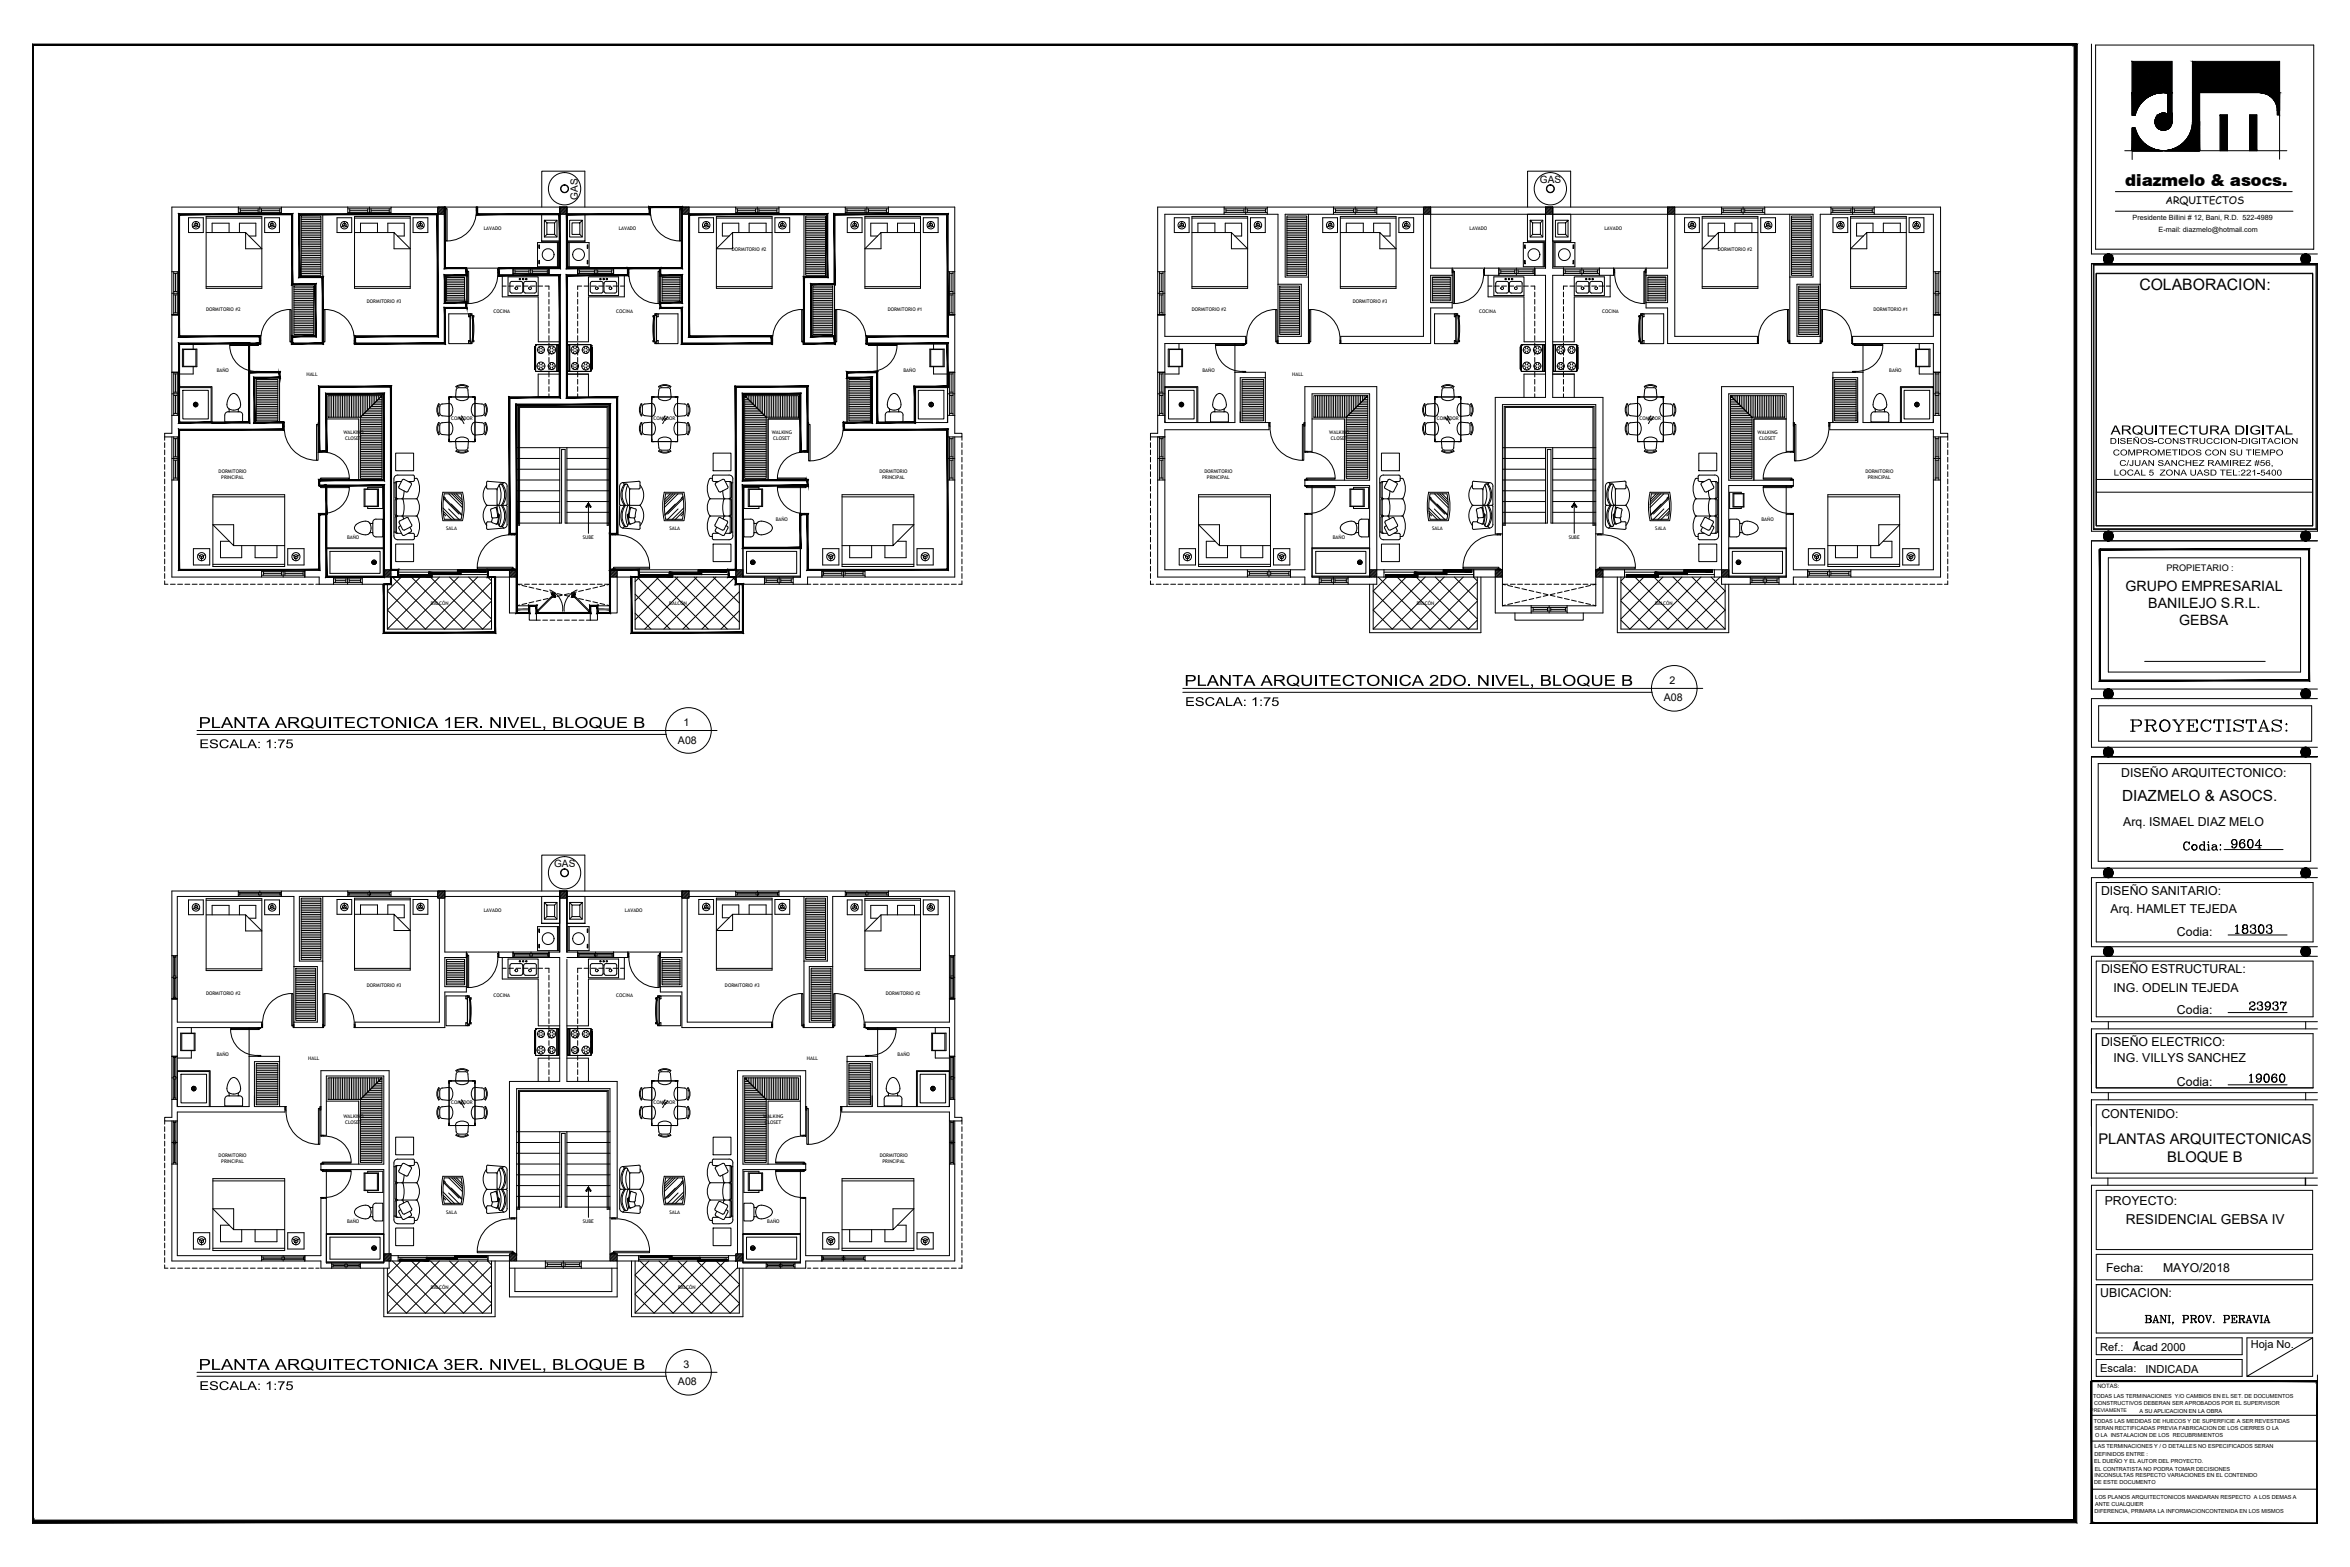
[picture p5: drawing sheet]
<svg xmlns="http://www.w3.org/2000/svg" width="914mm" height="610mm" viewBox="0 0 914 610" stroke-linecap="round" stroke-linejoin="round" font-family="sans-serif">
<defs><g id="words">
<text font-size="8.4" x="827.6" y="285.7">PROYECTISTAS:</text>
<g font-size="7.1">
<text x="867.1" y="331.3">9604</text>
<text x="868.5" y="364.4">18303</text>
<text x="833.6" y="516.5">BANI, PROV. PERAVIA</text>
</g>
<g font-size="6.6">
<text x="460.9" y="266.8">PLANTA ARQUITECTONICA 2DO. NIVEL, BLOQUE B</text>
<text x="77.3" y="283.2">PLANTA ARQUITECTONICA 1ER. NIVEL, BLOQUE B</text>
<text x="848.4" y="332">Codia:</text>
<text x="874.2" y="394.1">23937</text>
<text x="874.2" y="422.3">19060</text>
<text x="77.3" y="532.9">PLANTA ARQUITECTONICA 3ER. NIVEL, BLOQUE B</text>
</g>
<text font-size="6.3" x="826.9" y="72.4">diazmelo &amp; asocs.</text>
<text font-size="6.1" x="832.4" y="112.7">COLABORACION:</text>
<text font-size="6" x="825.7" y="311.5">DIAZMELO &amp; ASOCS.</text>
<g font-size="5.7">
<text x="816.5" y="445.1">PLANTAS ARQUITECTONICAS</text>
<text x="843.3" y="452">BLOQUE B</text>
</g>
<g font-size="5.5">
<text x="821.3" y="169">ARQUITECTURA DIGITAL</text>
<text x="827.1" y="229.9">GRUPO EMPRESARIAL</text>
<text x="835.9" y="236.6">BANILEJO S.R.L.</text>
<text x="848" y="243.2">GEBSA</text>
</g>
<g font-size="5.3">
<text x="461.3" y="274.7">ESCALA: 1:75</text>
<text x="77.7" y="291">ESCALA: 1:75</text>
<text x="827.2" y="476.2">RESIDENCIAL GEBSA IV</text>
<text x="77.7" y="540.7">ESCALA: 1:75</text>
</g>
<g font-size="4.8">
<text x="825.4" y="302.2">DISEÑO ARQUITECTONICO:</text>
<text x="826.2" y="321.4">Arq. ISMAEL DIAZ MELO</text>
<text x="817.5" y="348.4">DISEÑO SANITARIO:</text>
<text x="821.3" y="355.3">Arq. HAMLET TEJEDA</text>
<text x="847.1" y="364.2">Codia:</text>
<text x="817.5" y="378.7">DISEÑO ESTRUCTURAL:</text>
<text x="822.4" y="386">ING. ODELIN TEJEDA</text>
<text x="847.1" y="394.4">Codia:</text>
<text x="817.5" y="406.9">DISEÑO ELECTRICO:</text>
<text x="822.4" y="413">ING. VILLYS SANCHEZ</text>
<text x="847.1" y="422.4">Codia:</text>
<text x="817.7" y="435">CONTENIDO:</text>
<text x="819" y="468.7">PROYECTO:</text>
<text x="819.5" y="494.8">Fecha:</text>
<text x="841.7" y="494.7">MAYO/2018</text>
<text x="817.2" y="504.5">UBICACION:</text>
</g>
<g font-size="4.3">
<text x="817.2" y="525.4">Ref.:</text>
<text x="829.9" y="525.4">Acad 2000</text>
<text x="875.8" y="524.2">Hoja No.</text>
<text x="817.2" y="533.8">Escala:</text>
<text x="834.8" y="534.1">INDICADA</text>
</g>
<g font-size="4.1">
<text x="649.6" y="266">2</text>
<text x="647.4" y="272.9">A08</text>
<text x="266" y="282.4">1</text>
<text x="263.8" y="289.3">A08</text>
<text x="266" y="532">3</text>
<text x="263.8" y="539">A08</text>
</g>
<text font-size="4" x="842.6" y="79.5">ARQUITECTOS</text>
<g font-size="3.9">
<text x="599.2" y="71.3">GAS</text>
<text x="224.9" y="77.8" transform="rotate(-90 224.9 77.8)">GAS</text>
<text x="215.6" y="337.4">GAS</text>
</g>
<g font-size="3.6">
<text x="820.9" y="172.7">DISEÑOS-CONSTRUCCION-DIGITACION</text>
<text x="822.1" y="177.2">COMPROMETIDOS CON SU TIEMPO</text>
<text x="822.4" y="185">LOCAL 5 ZONA UASD TEL:221-5400</text>
<text x="824.6" y="181.3">C/JUAN SANCHEZ RAMIREZ #56,</text>
</g>
<text font-size="3.5" x="843" y="222.3">PROPIETARIO :</text>
<g font-size="2.8">
<text x="829.8" y="85.5">Presidente Billini # 12, Bani, R.D. 522-4989</text>
<text x="839.9" y="90.4">E-mail: diazmelo@hotmail.com</text>
</g>
<text font-size="2.3" x="816.1" y="540.1">NOTAS:</text>
<g font-size="2.2">
<text x="814.5" y="543.9">TODAS LAS TERMINACIONES Y/O CAMBIOS EN EL SET. DE DOCUMENTOS</text>
<text x="814.9" y="546.7">CONSTRUCTIVOS DEBERAN SER APROBADOS POR EL SUPERVISOR</text>
<text x="832.5" y="549.6">A SU APLICACION EN LA OBRA</text>
<text x="814.7" y="553.7">TODAS LAS MEDIDAS DE HUECOS Y DE SUPERFICIE A SER REVESTIDAS</text>
<text x="815" y="556.4">SERAN RECTIFICADAS PREVIA FABRICACION DE LOS CIERRES O LA</text>
<text x="815" y="563.3">LAS TERMINACIONES Y / O DETALLES NO ESPECIFICADOS SERAN</text>
<text x="815.2" y="558.9">O LA INSTALACION DE LOS RECUBRIMIENTOS</text>
<text x="814.9" y="569.2">EL DUEÑO Y EL AUTOR DEL PROYECTO.</text>
<text x="815" y="566.3">DEFINIDOS ENTRE :</text>
<text x="815" y="574.7">INCONSULTAS RESPECTO VARIACIONES EN EL CONTENIDO</text>
<text x="815.1" y="572.2">EL CONTRATISTA NO PODRA TOMAR DECISIONES</text>
<text x="814.9" y="577.3">DE ESTE DOCUMENTO</text>
<text x="815.2" y="585.8">ANTE CUALQUIER</text>
<text x="815.3" y="583.2">LOS PLANOS ARQUITECTONICOS MANDARAN RESPECTO A LOS DEMAS A</text>
<text x="815" y="588.6">DIFERENCIA, PRIMARA LA INFORMACIONCONTENIDA EN LOS MISMOS</text>
</g>
<text font-size="2" x="813.3" y="549.5">PREVIAMENTE</text>
<g font-size="1.9">
<text x="188.2" y="89.3">LAVADO</text>
<text x="240.7" y="89.3">LAVADO</text>
<text x="571.8" y="89.3">LAVADO</text>
<text x="624.3" y="89.3">LAVADO</text>
<text x="284.8" y="97.5">DORMITORIO #2</text>
<text x="668.4" y="97.5">DORMITORIO #2</text>
<text x="142.8" y="117.9">DORMITORIO #3</text>
<text x="526.4" y="117.9">DORMITORIO #3</text>
<text x="80.2" y="120.9">DORMITORIO #2</text>
<text x="192" y="121.7">COCINA</text>
<text x="239.8" y="121.7">COCINA</text>
<text x="345.4" y="120.9">DORMITORIO #1</text>
<text x="463.7" y="120.9">DORMITORIO #2</text>
<text x="575.6" y="121.7">COCINA</text>
<text x="623.4" y="121.7">COCINA</text>
<text x="729" y="120.9">DORMITORIO #1</text>
<text x="84.3" y="144.6">BAÑO</text>
<text x="119.2" y="146.1">HALL</text>
<text x="351.6" y="144.6">BAÑO</text>
<text x="467.9" y="144.6">BAÑO</text>
<text x="502.8" y="146.1">HALL</text>
<text x="735.1" y="144.6">BAÑO</text>
<text x="175.5" y="163.3">COMEDOR</text>
<text x="254.3" y="163.3">COMEDOR</text>
<text x="559.1" y="163.3">COMEDOR</text>
<text x="637.9" y="163.3">COMEDOR</text>
<text x="133.6" y="168.9">WALKING</text>
<text x="134.3" y="171.2">CLOSET</text>
<text x="300.3" y="168.9">WALKING</text>
<text x="300.9" y="171.2">CLOSET</text>
<text x="517.2" y="168.9">WALKING</text>
<text x="517.8" y="171.2">CLOSET</text>
<text x="683.9" y="168.9">WALKING</text>
<text x="684.5" y="171.2">CLOSET</text>
<text x="85.1" y="184">DORMITORIO</text>
<text x="342.3" y="184">DORMITORIO</text>
<text x="468.7" y="184">DORMITORIO</text>
<text x="725.8" y="184">DORMITORIO</text>
<text x="86.1" y="186.4">PRINCIPAL</text>
<text x="343.2" y="186.4">PRINCIPAL</text>
<text x="469.6" y="186.4">PRINCIPAL</text>
<text x="726.8" y="186.4">PRINCIPAL</text>
<text x="301.8" y="202.6">BAÑO</text>
<text x="685.4" y="202.6">BAÑO</text>
<text x="135" y="209.5">BAÑO</text>
<text x="173.6" y="206">SALA</text>
<text x="226.8" y="209.6">SUBE</text>
<text x="260.5" y="206">SALA</text>
<text x="518.6" y="209.5">BAÑO</text>
<text x="557.2" y="206">SALA</text>
<text x="610.4" y="209.6">SUBE</text>
<text x="644.1" y="206">SALA</text>
<text x="167.7" y="235.3">BALCÓN</text>
<text x="260.4" y="235.3">BALCÓN</text>
<text x="551.3" y="235.3">BALCÓN</text>
<text x="644" y="235.3">BALCÓN</text>
<text x="188.2" y="354.7">LAVADO</text>
<text x="243.2" y="354.7">LAVADO</text>
<text x="142.8" y="384">DORMITORIO #3</text>
<text x="282.1" y="384">DORMITORIO #3</text>
<text x="80.2" y="387">DORMITORIO #2</text>
<text x="192" y="387.8">COCINA</text>
<text x="239.8" y="387.8">COCINA</text>
<text x="344.7" y="387">DORMITORIO #2</text>
<text x="84.3" y="410.6">BAÑO</text>
<text x="120" y="412.2">HALL</text>
<text x="314" y="412.2">HALL</text>
<text x="349.3" y="410.6">BAÑO</text>
<text x="175.5" y="429.4">COMEDOR</text>
<text x="254.3" y="429.4">COMEDOR</text>
<text x="133.6" y="435">WALKING</text>
<text x="134.3" y="437.3">CLOSET</text>
<text x="297" y="435">WALKING</text>
<text x="297.6" y="437.3">CLOSET</text>
<text x="85.1" y="450.1">DORMITORIO</text>
<text x="86.1" y="452.5">PRINCIPAL</text>
<text x="342.4" y="450.1">DORMITORIO</text>
<text x="343.4" y="452.5">PRINCIPAL</text>
<text x="173.6" y="472.1">SALA</text>
<text x="260.5" y="472.1">SALA</text>
<text x="135" y="475.6">BAÑO</text>
<text x="226.8" y="475.7">SUBE</text>
<text x="298.6" y="475.6">BAÑO</text>
<text x="167.7" y="501.4">BALCÓN</text>
<text x="263.8" y="501.4">BALCÓN</text>
</g>
</g></defs>
<!-- layer: A-WALL -->
<g fill="none" stroke="#000" stroke-width=".39">
<path d="M66.9 80.6h25.8v2.8h-23v22.3h-2.8zM109.5 80.6h25.8v2.8h-18.8v24.4h9.1v25.8h-11.9v-2.7h9.1v-20.3h-9.1v-27.2h-4.2zM152.1 80.6h21v23.7h8.4v2.8h-8.4v10.6h8.4v2.1h-8.4v13.8h-34.9v-2.7h32.1v-47.5h-18.2zM265.3 80.6h21v2.8h-18.2v47.5h32.2v2.7h-35v-13.8h-8.4v-2.1h8.4v-10.6h-8.4v-2.8h8.4zM303.1 80.6h25.8v2.8h-4.2v27.2h-9.1v20.3h9.1v2.7h-11.9v-25.8h9.1v-24.4h-18.8zM345.7 80.6h25.8v25.1h-2.8v-22.3h-23zM450.5 80.6h25.8v2.8h-23.1v22.3h-2.7zM493.1 80.6h25.8v2.8h-18.8v24.4h9v25.8h-11.8v-2.7h9v-20.3h-9v-27.2h-4.2zM535.7 80.6h21v23.7h8.4v2.8h-8.4v10.6h8.4v2.1h-8.4v13.8h-35v-2.7h32.2v-47.5h-18.2zM648.9 80.6h21v2.8h-18.2v47.5h32.1v2.7h-34.9v-13.8h-8.4v-2.1h8.4v-10.6h-8.4v-2.8h8.4zM686.7 80.6h25.8v2.8h-4.2v27.2h-9.1v20.3h9.1v2.7h-11.9v-25.8h9.1v-24.4h-18.8zM729.3 80.6h25.8v25.1h-2.8v-22.3h-23z"/>
<path d="M194 104.3h5.6v2.8h-5.6zM213.6 104.3v2.8h4.2v47.5h-19.6v53.1h2.8v-50.3h36.3v50.3h2.8v-53.1h-19.5v-47.5h4.2v-2.8M213.6 104.3h4.2v-23.7h2.8v23.7h4.2M213.6 104.3v2.8M224.8 104.3v2.8M238.7 104.3h5.6v2.8h-5.6zM577.6 104.3h5.6v2.8h-5.6zM597.2 104.3v2.8h4.2v47.5h-19.6v53.1h2.8v-50.3h36.3v50.3h2.8v-53.1h-19.5v-47.5h4.2v-2.8M597.2 104.3h4.2v-23.7h2.8v23.7h4.2M597.2 104.3v2.8M608.4 104.3v2.8M622.3 104.3h5.6v2.8h-5.6z"/>
<path d="M66.9 122.5h2.8v8.4h31.4v2.7h-31.4v11.2h-2.8M66.9 122.5h2.8h-2.8M66.9 122.5v22.3M371.5 122.5h-2.8v8.4h-31.4v2.7h31.4v11.2h2.8M371.5 122.5h-2.8h2.8M371.5 122.5v22.3M450.5 122.5h2.7v8.4h31.5v2.7h-31.5v11.2h-2.7M450.5 122.5h2.7h-2.7M450.5 122.5v22.3M755.1 122.5h-2.8v8.4h-31.5v2.7h31.5v11.2h2.8M755.1 122.5h-2.8h2.8M755.1 122.5v22.3"/>
<path d="M66.9 144.8h2.8M124.2 150.4h27.9v71.3h2.8v2.8h-2.8v2.8h-11.1v-2.8h8.3v-35.6h-25.1v-2.1h25.1v-33.6h-22.3v22.4h-2.8zM286.3 150.4h27.9v25.2h-2.8v-22.4h-22.3v33.6h25.1v2.1h-25.1v35.6h8.4v2.8h-11.2v-2.8h-2.8v-2.8h2.8zM368.7 144.8h2.8M450.5 144.8h2.7M507.7 150.4h28v71.3h2.8v2.8h-2.8v2.8h-11.2v-2.8h8.4v-35.6h-25.2v-2.1h25.2v-33.6h-22.4v22.4h-2.8zM669.9 150.4h27.9v25.2h-2.8v-22.4h-22.3v33.6h25.1v2.1h-25.1v35.6h8.3v2.8h-11.1v-2.8h-2.8v-2.8h2.8zM752.3 144.8h2.8M69.7 161.6h-2.8v7h-2.8v1.4h5.6v-2.8h40.5v-2.8h-11.2v-17.5h9.8v-2.1h-11.9v19.6h-27.2v-2.8M368.7 161.6h2.8v7h2.8v1.4h-5.6v-2.8h-40.2v-2.8h10.7v-17.5h-9.6v-2.1h11.7v19.6h27.5v-2.8M450.5 170h2.7M453.2 161.6h-2.7v7h-2.8v1.4h5.5"/>
<path d="M453.2 161.6v2.8h27.3v-19.6h11.9v2.1h-9.8v17.5h11.2v2.8h-40.6v2.8M752.3 161.6h2.8v7h2.8v1.4h-5.6v-2.8h-40.3v-2.8h10.8v-17.5h-9.6v-2.1h11.7v19.6h27.4v-2.8M66.9 186.7h2.8v35h32.1v2.8h-34.9zM368.7 186.7h2.8v37.8h-34.9v-2.8h32.1zM450.5 186.7h2.7v35h32.2v2.8h-34.9zM752.3 186.7h2.8v37.8h-34.9v-2.8h32.1zM124.2 200.1h2.8v24.4h2.8v2.8h-5.6v-2.8h-5.6v-2.8h5.6zM311.4 200.1h2.8v21.6h5.6v2.8h-5.6v2.8h-5.6v-2.8h2.8zM507.7 200.1h2.8v24.4h2.8v2.8h-5.6v-2.8h-5.6v-2.8h5.6zM695 200.1h2.8v21.6h5.6v2.8h-5.6v2.8h-5.6v-2.8h2.8zM118.6 221.7v2.8M189.9 221.7h11.1v16.8h-2.8v-14h-8.3z"/>
<path d="M205.9 235.7h2.8v5.6h-2.8zM229.7 235.7h2.8v5.6h-2.8zM237.3 221.7h11.2v2.8h-8.4v14h-2.8zM319.8 221.7v2.8M502.1 221.7v2.8M573.4 221.7h11.2v14h11.2v2.8h-14v-14h-8.4zM620.9 221.7h11.2v2.8h-8.4v14h-13.9v-2.8h11.1zM703.4 221.7v2.8M66.9 346.6h25.8v2.1h-23.7v23.1h-2.1zM109.5 346.6h25.8v2.1h-18.8v25.2h9.1v25.9h-11.2v-2.2h9.1v-21.6h-9.1v-27.3h-4.9zM170.3 348.7h-18.2v-2.1h21v23.8h8.4v2.1h-8.4v11.3h8.4v2.1h-8.4v13.9h-34.9v-2.2h32.8v-48.2M268.1 348.7h18.2v-2.1h-21v23.8h-8.4v2.1h8.4v11.3h-8.4v2.1h8.4v13.9h35v-2.2h-32.9v-48.2"/>
<path d="M303.1 346.6h25.8v2.1h-4.9v27.3h-9.1v21.6h9.1v2.2h-11.2v-25.9h9.1v-25.2h-18.8zM345.7 346.6h25.8v25.2h-2.1v-23.1h-23.7zM194 370.4h5.6v2.1h-5.6zM213.6 370.4v2.1h4.2v48.2h-19.6v53.1h2.8v-50.3h36.3v50.3h2.8v-53.1h-19.5v-47.5M213.6 370.4v2.1M213.6 370.4h4.2v-23.8h2.8v23.8h4.2M224.8 370.4v2.1h-4.2M224.8 370.4v2.1M238.7 370.4h5.6v2.1h-5.6zM66.9 388.6h2.1v9h32.8v2.2h-32.8v11.1h-2.1M66.9 388.6h2.1h-2.1M66.9 388.6v22.3"/>
<path d="M371.5 388.6h-2.1v9h-32.8v2.2h32.8v11.1h2.1M371.5 388.6h-2.1h2.1M371.5 388.6v22.3M66.9 410.9h2.1M329.6 410.9h11.9v19.6h27.9v-2.8h2.1v7h2.8v1.4h-4.9v-3.5h-41.9v-2.1h11.9v-17.5h-9.8zM369.4 410.9h2.1M66.9 427.7h2.1l-.1 2.8h28v-19.6h11.9v2.1h-9.8v17.5h11.9v2.1h-41.9v3.5h-4.9v-1.4h2.8zM66.9 452.8h2.1v35.7h32.8v2.1h-34.9zM369.4 452.8h2.1v37.8h-34.9v-2.1h32.8zM124.9 466.2h2.1v25.1h2.1v2.1h-4.2v-2.8h-6.3v-2.1h6.3zM311.4 466.2h2.1v22.3h6.3v2.1h-6.3v2.8h-4.2v-2.1h2.1zM118.6 488.5v2.1"/>
<path d="M151.4 487.8v-71.3h-26.5v25.2h2.1v-23.1h22.3v34.3h-24.4v2.1h24.4v36.3h-9.1v2.1h11.2v-2.8h3.5v-2.1h-2.8M198.2 488.5h-8.3v2.1h8.3v2.8h14v-2.8h-11.2M240.1 488.5h8.4v2.1h-8.4v2.8h-13.9v-2.8h11.1M287 487.8v-71.3h26.5v25.2h-2.1v-23.1h-22.3v34.3h24.4v2.1h-24.4v36.3h9v2.1h-11.1v-2.8h-3.5v-2.1h2.8M319.8 488.5v2.1"/>
</g>
<!-- layer: closet -->
<g fill="none" stroke="#000" stroke-width=".39">
<path d="M125.6 83.4v24.4M312.8 83.4v24.4M509.1 83.4v24.4M696.4 83.4v24.4M113.7 110.6v20.3M181.5 107.1v10.6M256.9 107.1v10.6M324.7 110.6v20.3M497.3 110.6v20.3M565.1 107.1v10.6M640.5 107.1v10.6M708.3 110.6v20.3"/>
<path d="M96.9 133.6v11.2M480.5 133.6v11.2M108.8 146.9v17.5M329.6 146.9v17.5M492.4 146.9v17.5M713.2 146.9v17.5M127 163h12.6v23.8M298.9 163v23.8v-23.8h12.5zM510.5 163h12.6v23.8M682.4 163v23.8v-23.8h12.6zM127 188.9v11.2M510.5 188.9v11.2"/>
<path d="M201 203.9h.7v-45.8h35v45.8h.6M201 204.3h1.2v-45.8h34v45.8h1.1M584.6 203.9h.7v-45.8h35v45.8h.6M584.6 204.3h1.1v-45.8h34.1v45.8h1.1M125.6 348.7v25.2M312.8 348.7v25.2M114.4 376v21.6M181.5 372.5v11.3M256.9 372.5v11.3M324 376v21.6M96.9 399.8v11.1M341.5 399.8v11.1"/>
<path d="M108.8 413v17.5M329.6 413v17.5M127 428.4h12.6v24.5M311.4 428.4h-12.5v24.5M127 455v11.2M311.4 455v11.2M201 470h.7v-45.8h35v45.8h.6M201 470.5h1.2v-45.9h34v45.9h1.1"/>
</g>
<!-- layer: MB -->
<path d="M217.8 80.6h-32.1v2.8h32.1M220.6 80.6h32.2v2.8h-32.2M556.7 83.4h44.7M556.7 80.6h44.7M604.2 83.4h44.7M604.2 80.6h44.7M173.1 348.7h44.7M173.1 346.6h44.7M220.6 348.7h44.7M220.6 346.6h44.7M198.2 493.4v11.1h41.9v-11.1M200.3 493.4v9.1h37.8v-9.1" fill="none" stroke="#000" stroke-width=".39"/>
<!-- layer: COCINA -->
<g fill="none" stroke="#000" stroke-width=".39">
<path d="M210.8 83.4h7v10.4h-7zM210.8 93.8h7M211.8 85.7v6.5h4.9v-6.5h-4.9l1 1M212.8 86.7h3v4.5h-3zM212.8 91.2l-1 1M215.8 91.2l.9 1M216.7 85.7l-.9 1M220.6 83.4h7v10.4h-7zM220.6 93.8h7M222.6 86.7h3v4.5h-3zM225.6 91.2l1 1M226.6 85.7v6.5h-5v-6.5h5l-1 1"/>
<path d="M594.3 83.4h7.1v10.4h-7.1zM594.3 93.8h7.1M595.4 85.7v6.5h4.9v-6.5h-4.9l.9 1M596.3 86.7h3.1v4.5h-3.1zM596.3 91.2l-.9 1M599.4 91.2l.9 1M600.3 85.7l-.9 1M604.2 83.4h7v10.4h-7zM604.2 93.8h7M606.2 86.7h3v4.5h-3zM609.2 91.2l.9 1M610.1 85.7v6.5h-4.9v-6.5h4.9l-.9 1"/>
<path d="M195.4 107.1v8.4h14l.1 17.5h8.3M197.7 107.7h11.7v7.3h-11.7zM198.6 109.7l.5-.2 4.1 .2 .2 3.6-.2 .5-.5 .2-4.1-.2-.2-.5zM203.7 110.2v3.1M203.8 113.3l.2 .5 .5 .2h3.5M208 109.5h-3.5l-.5 .2-.2 .5M208 109.5l.5 .2 .2 .5M208.7 110.2v3.1M208.7 113.3l-.2 .5-.5 .2M229 107.7h11.7v7.3h-11.7zM229.7 110.2v3.1M229.7 113.3l.2 .5 .5 .2h3.6l.5-.2 .2-.5"/>
<path d="M229.7 110.2l.2-.5 .5-.2h3.6l.5 .2 .2 .5M234.6 110.2v3.1M235.7 109.5h3.6l.5 .2 .2 .5-.2 3.6-4.1 .2M235.8 109.5l-.5 .2-.3 .5 .1 3.1 .2 .5 .5 .2M242.9 107.1v8.4h-13.9v17.5h-8.5M579 107.1v8.4h14v17.5h8.4M581.3 107.7h11.7v7.3h-11.7zM582.2 109.7l.5-.2 4.1 .2 .2 3.6-.2 .5-.5 .2-4.1-.2-.2-.5zM587.6 109.7l.4-.2 4.1 .2 .2 .5-.2 3.6-.5 .2-4-.2-.3-.5zM612.5 107.7h11.8v7.3h-11.8zM613.3 110.2v3.1M613.3 113.3l.2 .5 .5 .2h3.5"/>
<path d="M617.5 109.5h-3.5l-.5 .2-.2 .5M617.6 109.5l.5 .2 .2 .5M618.2 110.2v3.1M618.3 113.3l-.2 .5-.5 .2M618.8 109.7l.5-.2 4.1 .2 .2 .5-.2 3.6-.6 .2-4-.2-.2-.5zM626.5 107.1v8.4h-14v17.5h-8.4M182.9 132.6l-.6-.1v1h1.1M182.9 133.6l-8.3 .1v-11.6h9.1l.1 9.5-.2 2.1-.6-.1M182.9 133.7h.1M182.9 122.1v.1M182.9 122.7l-.1 .4M183 122.7l-.1 10.4-.1-.5"/>
<path d="M183 122.1v.1M183.3 133l.1 .1M183.4 122.3v.3M183.4 133.1v.4M183.4 122.2h-1.1v.9h.6M183.4 122.6l-.5 .1v10.4h.4M183.7 122.8h.3v.5M183.7 132.4h.3v.6h.3M183.8 131.9h.2v.5h.3M184 123.3l.1 5.9-.1 3.8h-.3M184 123.3v.6h-.2M184 123.3h.3"/>
<path d="M184.1 123.3l.3 4.6-.3 4.5M184.3 122.8h-.3v.5h-.3M184.4 122.8v.5M184.4 132.4v.6M254 122.8h.4v.5h-.4zM254.3 123.3l-.3 4.6 .3 4.5M254.4 132.4v.6h-.4v-.6h.7M254.4 131.9v1.1h.3M254.4 123.3v.6h.3M254.4 123.3h.3M254.4 123.3v.6M254.4 123.9v8"/>
<path d="M254.7 131.9h-.3v.5M254.7 122.8h-.3v.5M255.1 133.1h.4M255.2 133l-.2 .1M255.4 133.6l-.6 .1-.2-2.1 .2-9.5h9v11.6l-8.3-.1M255.4 133.7h.1M255.4 122.1v.1M255.4 122.7v10.4M255.5 122.1v.1M255.5 122.7l.1 .1M255.6 133v-.5h.5v1l-.9 .1-.2-.5M255.6 122.8v.4h.5v-1h-1.1l.1 .5h.4v10.4"/>
<path d="M255.6 132.9l-.1 .2M558.2 122.1h9l.3 5.2-.3 6.4h-9zM566.5 133.1h.4M566.5 133.7h.1M566.5 122.1v.1M566.5 133.1l-.1-.6h-.5v1l1 .1M566.9 122.2h-1v1h.5l.1-.5M566.9 122.7h-.4v10.4M566.9 133l.1 .1M566.9 122.1l.1 .1M567 122.3v.3M567 133.1v.4"/>
<path d="M567 133.5l-.1 .1M567 122.6l-.1 .1M567.3 122.8h.2v.5M567.3 123.3h.2M567.3 131.9h.2v1.1h.4v-.6h-.6M567.5 122.8h.4v.5h-.4zM567.5 131.9v1.1h-.2M567.5 123.3v.6h-.2M567.5 123.3v.6M567.6 123.9v8M567.7 123.3l.3 4.6-.3 4.5M637.6 122.8h.4v.5h-.4z"/>
<path d="M637.9 123.3l-.3 4.6 .3 4.5M638 123.3v9.7h.3M638 123.3v.6h.2M638 123.3h.2M638.2 131.9h-.2v1.1h-.4v-.6h.6M638.3 122.8h-.3v.5M638.3 122.1h9v11.6h-9M638.4 122.1l-.3 5.2 .3 6.4M638.7 133l-.1 .1M639 133.7h.1M639 122.1v.1M639.1 122.7l.1 .1"/>
<path d="M639.1 133l.1-.5h.5v1l-1 .1-.1-.5M639.1 122.8l.1 .4h.5v-1h-1l-.1 .4 .4 .1v10.4h-.3M639.2 132.9l-.1 .2M217.8 145.5h-8.4v9.1M220.5 145.5h8.5v9.1M601.4 145.5h-8.4v9.1M604.1 145.5h8.4v9.1M210.8 348.7h7v10.5h-7zM210.8 359.2h7M211.8 351.1v6.5h4.9v-6.5h-4.9l1 1M212.8 352.1h3v4.5h-3zM212.8 356.6l-1 1"/>
<path d="M215.8 356.6l.9 1M216.7 351.1l-.9 1M220.6 348.7h7v10.5h-7zM220.6 359.2h7M221.6 351.1l1 1M222.6 352.1h3v4.5h-3zM222.6 356.6l-1 1M225.6 356.6l1 1M226.6 351.1v6.5h-5v-6.5h5l-1 1M195.4 372.5v8.4h14l.1 18.2h8.3M197.7 373.1h11.7v7.3h-11.7zM199.1 379.4h3.6"/>
<path d="M199.1 379.4l-.7-.7v-3.1l.2-.5 .5-.2 4.1 .2 .2 3.6-.2 .5-.5 .2M203.7 375.6v3.1M203.8 378.7l.2 .5 .5 .2M204.5 379.4h3.5M208 374.9h-3.5l-.5 .2-.2 .5M208 374.9l.5 .2 .2 .5M208.7 375.6v3.1M208.7 378.7l-.2 .5-.5 .2M229 373.1h11.7v7.3h-11.7zM229.7 375.6v3.1M229.7 378.7l.2 .5 .5 .2M229.7 375.6l.2-.5 .5-.2h3.6l.5 .2 .2 .5"/>
<path d="M230.4 379.4h3.6M234.6 375.6v3.1M234.7 378.7l-.2 .5-.5 .2M235.7 374.9l4.1 .2 .2 3.6-.2 .5-.5 .2M235.7 379.4h3.6M235.8 374.9l-.5 .2-.3 .5 .1 3.1 .2 .5 .5 .2M242.9 372.5v8.4h-13.9v18.2h-8.4M181.3 388.5h.5M181.3 387.6v.9M181.3 387.5h.9M181.4 387.5l-.1 .1M181.8 388.1v10.2"/>
<path d="M181.8 398l-.5-.1v1h.9M181.8 398.9l-8.2 .1v-11.6h9l.2 9.5-.2 2.1-.7-.1M181.8 399h.1M181.8 387.4v.1M181.9 387.4v.1M182.2 388.1h-.4v10.3h.4M182.3 398.4l.1 .1M182.3 387.5l.1 .1M182.3 387.6v.4M182.3 398.5v.4M182.4 398.8l-.1 .1M182.4 388l-.1 .1"/>
<path d="M182.6 388.2h.3v.5M182.7 397.8h.2v.5h.4M182.7 397.3h.2v.5h.4M182.9 397.3v1h-.3M182.9 388.7v.5h-.2M182.9 388.7v.5M182.9 388.7h.4M183 389.2v8M183 388.7l.3 4.5-.3 4.6M183.3 388.2h-.4v.5h-.2M183.3 388.2v.5M183.3 397.8v.5"/>
<path d="M255.1 388.2h.4v.5h-.4zM255.4 388.7l-.3 4.5 .3 4.6M255.5 397.8v.5h-.4v-.5h.7M255.5 388.7v9.6h.3M255.5 388.7v.5h.2M255.5 388.7h.3M255.7 397.3h-.2v.5M255.8 388.2h-.3v.5M256.1 387.6v.4l.4 .1M256.2 398.4h.3M256.2 387.5h.9M256.2 387.5l-.1 .1"/>
<path d="M256.4 398.9l-.6 .1-.1-2.1 .2-9.5h9v11.6l-8.4-.1M256.4 399h.1M256.4 387.4v.1M256.4 388.1v10.3M256.5 387.4v.1M256.5 388.1v10.3M256.5 388l.1 .5M256.6 398.3v-.4h.6v1h-1.1l.1-.5M256.6 388.5h.6M256.7 398.3l-.2 .1M257.1 387.5l.1 .1M257.2 387.6v.9"/>
<path d="M217.8 411.6h-8.4v9.1M220.6 411.6h8.4v9.1"/>
<circle cx="200.9" cy="112.1" r=".53"/>
<circle cx="202.3" cy="108.6" r=".28"/>
<circle cx="203.6" cy="108.6" r=".28"/>
<circle cx="204.8" cy="108.6" r=".28"/>
<circle cx="206.3" cy="112.1" r=".53"/>
<circle cx="232.2" cy="112.1" r=".53"/>
<circle cx="233.6" cy="108.6" r=".28"/>
<circle cx="234.9" cy="108.6" r=".28"/>
<circle cx="236.1" cy="108.6" r=".28"/>
<circle cx="237.5" cy="112.1" r=".53"/>
<circle cx="584.5" cy="112.1" r=".53"/>
<circle cx="585.9" cy="108.6" r=".28"/>
<circle cx="587.2" cy="108.6" r=".28"/>
<circle cx="588.4" cy="108.6" r=".28"/>
<circle cx="589.8" cy="112.1" r=".53"/>
<circle cx="615.8" cy="112.1" r=".53"/>
<circle cx="617.2" cy="108.6" r=".28"/>
<circle cx="618.5" cy="108.6" r=".28"/>
<circle cx="619.7" cy="108.6" r=".28"/>
<circle cx="621.1" cy="112.1" r=".53"/>
<circle cx="200.9" cy="377.5" r=".53"/>
<circle cx="202.3" cy="374" r=".28"/>
<circle cx="203.6" cy="374" r=".28"/>
<circle cx="204.8" cy="374" r=".28"/>
<circle cx="206.3" cy="377.5" r=".53"/>
<circle cx="232.2" cy="377.5" r=".53"/>
<circle cx="233.6" cy="374" r=".28"/>
<circle cx="234.9" cy="374" r=".28"/>
<circle cx="236.1" cy="374" r=".28"/>
<circle cx="237.5" cy="377.5" r=".53"/>
</g>
<!-- layer: MB3 -->
<g fill="none" stroke="#000" stroke-width=".39">
<path d="M195.4 111.3h1.6M197.9 111.3h1.9M200.8 111.3h1.8M203.6 111.3h1.9M206.4 111.3h1.9M209.2 111.3h1.9M212.1 111.3h1.5v1.3M213.6 113.6v1.9M213.6 116.5v1.8M213.6 119.3v1.9M224.8 113.6v1.9M224.8 116.5v1.8"/>
<path d="M224.8 119.3v1.9M226.3 111.3h-1.5v1.3M227.3 111.3h1.8M230.1 111.3h1.9M232.9 111.3h1.9M235.7 111.3h1.9M238.6 111.3h1.9M241.4 111.3h1.5M579 111.3h1.5M581.5 111.3h1.9M584.3 111.3h1.9M587.1 111.3h2"/>
<path d="M590 111.3h1.9M592.8 111.3h1.9M595.7 111.3h1.5v1.3M597.2 113.6v1.9M597.2 116.5v1.8M597.2 119.3v1.9M608.4 113.6v1.9M608.4 116.5v1.8M608.4 119.3v1.9M609.9 111.3h-1.5v1.3M610.9 111.3h1.8M613.7 111.3h1.9"/>
<path d="M616.5 111.3h1.9M619.3 111.3h1.9M622.2 111.3h1.9M625 111.3h1.5M213.6 122.1v1.9M213.6 124.9v1.9M213.6 127.8v1.8M213.6 130.6v1.9M213.6 133.4v1.9M213.6 136.2v1.9M213.6 139.1v1.9M224.8 122.1v1.9"/>
<path d="M224.8 124.9v1.9M224.8 127.8v1.8M224.8 130.6v1.9M224.8 133.4v1.9M224.8 136.2v1.9M224.8 139.1v1.9M597.2 122.1v1.9M597.2 124.9v1.9M597.2 127.8v1.8M597.2 130.6v1.9M597.2 133.4v1.9M597.2 136.2v1.9"/>
<path d="M597.2 139.1v1.9M608.4 122.1v1.9M608.4 124.9v1.9M608.4 127.8v1.8M608.4 130.6v1.9M608.4 133.4v1.9M608.4 136.2v1.9M608.4 139.1v1.9M213.6 141.9v1.9M213.6 144.7v1.9M213.6 147.6v1.8M213.6 150.4v1.9"/>
<path d="M213.6 153.2v1.4M224.8 141.9v1.9M224.8 144.7v1.9M224.8 147.6v1.8M224.8 150.4v1.9M224.8 153.2v1.4M597.2 141.9v1.9M597.2 144.7v1.9M597.2 147.6v1.8M597.2 150.4v1.9M597.2 153.2v1.4M608.4 141.9v1.9"/>
<path d="M608.4 144.7v1.9M608.4 147.6v1.8M608.4 150.4v1.9M608.4 153.2v1.4M64.1 170v1.3M64.1 172.2v1.9M64.1 175v1.9M64.1 177.9v1.8M374.3 170v1.3M374.3 172.2v1.9M374.3 175v1.9M374.3 177.9v1.8"/>
<path d="M447.7 170v1.3M447.7 172.2v1.9M447.7 175v1.9M447.7 177.9v1.8M757.9 170v1.3M757.9 172.2v1.9M757.9 175v1.9M757.9 177.9v1.8M64.1 180.7v1.9M64.1 183.5v1.9M64.1 186.4v1.9M64.1 189.2v1.9"/>
<path d="M64.1 192v1.9M64.1 194.9v1.8M64.1 197.7v1.9M374.3 180.7v1.9M374.3 183.5v1.9M374.3 186.4v1.9M374.3 189.2v1.9M374.3 192v1.9M374.3 194.9v1.8M374.3 197.7v1.9M447.7 180.7v1.9M447.7 183.5v1.9"/>
<path d="M447.7 186.4v1.9M447.7 189.2v1.9M447.7 192v1.9M447.7 194.9v1.8M447.7 197.7v1.9M757.9 180.7v1.9M757.9 183.5v1.9M757.9 186.4v1.9M757.9 189.2v1.9M757.9 192v1.9M757.9 194.9v1.8M757.9 197.7v1.9"/>
<path d="M64.1 200.5v1.9M64.1 203.3v1.9M64.1 206.2v1.9M64.1 209v1.9M64.1 211.8v1.9M64.1 214.7v1.8M64.1 217.5v1.9M374.3 200.5v1.9M374.3 203.3v1.9M374.3 206.2v1.9M374.3 209v1.9M374.3 211.8v1.9"/>
<path d="M374.3 214.7v1.8M374.3 217.5v1.9M447.7 200.5v1.9M447.7 203.3v1.9M447.7 206.2v1.9M447.7 209v1.9M447.7 211.8v1.9M447.7 214.7v1.8M447.7 217.5v1.9M757.9 200.5v1.9M757.9 203.3v1.9M757.9 206.2v1.9"/>
<path d="M757.9 209v1.9M757.9 211.8v1.9M757.9 214.7v1.8M757.9 217.5v1.9M64.1 220.3v1.9M64.1 223.1v1.9M64.1 226v1.3h1.2M66.3 227.3h1.9M69.1 227.3h1.9M72 227.3h1.9M74.8 227.3h1.9M77.6 227.3h1.9"/>
<path d="M80.5 227.3h1.8M83.3 227.3h1.9M86.1 227.3h1.9M88.9 227.3h1.9M91.8 227.3h1.9M94.6 227.3h1.9M97.4 227.3h1.9M100.3 227.3h1.8M103.1 227.3h1.9M105.9 227.3h1.9M108.7 227.3h1.9M111.6 227.3h1.9"/>
<path d="M114.4 227.3h1.9M117.2 227.3h1.9M120.1 227.3h1.8M122.9 227.3h1.3M202.2 235.4l-1.2 .3M203.1 227.8l1.9 .4M203.1 227.3h-2.1l1.2 .2M204.1 227.3h1.9M205 234.7l-1.9 .5M205.9 228.4l1.8 .4M207 227.3h1.8M207.7 234.1l-1.8 .4"/>
<path d="M208.6 229l1.9 .4M209.7 227.3h2M210.5 233.5l-1.9 .4M211.4 229.7l1.8 .4M212.6 227.3h1.9M213.2 232.8l-1.8 .5M214.2 230.3l1.8 .4M215.4 227.3h1.9M216 232.2l-1.8 .4M216.9 230.9l1.8 .5M218.3 227.3h1.9M218.7 231.6l-1.8 .4"/>
<path d="M219.7 231.6l1.8 .4M221.1 227.3h1.9M221.5 230.9l-1.8 .5M222.4 232.2l1.9 .4M223.9 227.3h1.9M224.3 230.3l-1.9 .4M225.2 232.8l1.8 .5M226.8 227.3h1.8M227 229.7l-1.8 .4M228 233.5l1.8 .4M229.6 227.3h1.9M229.8 229l-1.8 .4"/>
<path d="M230.7 234.1l1.8 .4M232.4 227.3h1.9M232.5 228.4l-1.8 .4M233.5 234.7l1.8 .5M235.2 227.3h2.1l-1.1 .2M235.3 227.8l-1.8 .4M236.2 235.4l1.1 .3M314.2 227.3h1.3M316.4 227.3h1.9M319.3 227.3h1.9M322.1 227.3h1.9M324.9 227.3h1.9"/>
<path d="M327.8 227.3h1.8M330.6 227.3h1.9M333.4 227.3h1.9M336.2 227.3h1.9M339.1 227.3h1.9M341.9 227.3h1.9M344.7 227.3h1.9M347.6 227.3h1.8M350.4 227.3h1.9M353.2 227.3h1.9M356.1 227.3h1.9M358.9 227.3h1.9"/>
<path d="M361.7 227.3h1.9M364.6 227.3h1.8M367.4 227.3h1.9M370.2 227.3h1.9M374.3 226v1.3h-1.3M374.3 220.3v1.9M374.3 223.1v1.9M447.7 226v1.3h1.2M447.7 220.3v1.9M447.7 223.1v1.9M449.9 227.3h1.9M452.7 227.3h1.9"/>
<path d="M455.5 227.3h1.9M458.4 227.3h1.8M461.2 227.3h1.9M464 227.3h1.9M466.8 227.3h1.9M469.7 227.3h1.9M472.5 227.3h1.9M475.3 227.3h2M478.2 227.3h1.8M481 227.3h1.9M483.8 227.3h1.9M486.6 227.3h2"/>
<path d="M489.5 227.3h1.9M492.3 227.3h1.9M495.2 227.3h1.8M498 227.3h1.9M500.8 227.3h1.9M503.6 227.3h1.9M506.5 227.3h1.2M585.8 235.4l-1.2 .3M586.7 227.8l1.8 .4M586.7 227.3h-2.1l1.2 .2M587.7 227.3h1.9M588.5 234.7l-1.8 .5"/>
<path d="M589.4 228.4l1.9 .4M590.5 227.3h1.9M591.3 234.1l-1.9 .4M592.2 229l1.8 .4M593.3 227.3h1.9M594 233.5l-1.8 .4M595 229.7l1.8 .4M596.2 227.3h1.9M596.8 232.8l-1.8 .5M597.7 230.3l1.9 .4M599 227.3h1.9M599.6 232.2l-1.9 .4"/>
<path d="M600.5 230.9l1.8 .5M601.8 227.3h1.9M602.3 231.6l-1.8 .4M603.2 231.6l1.9 .4M604.7 227.3h1.8M605.1 230.9l-1.9 .5M606 232.2l1.9 .4M607.5 227.3h1.9M607.9 230.3l-1.9 .4M608.7 232.8l1.9 .5M610.3 227.3h1.9M610.6 229.7l-1.9 .4"/>
<path d="M611.5 233.5l1.9 .4M613.1 227.3h1.9M613.4 229l-1.9 .4M614.2 234.1l1.9 .4M616 227.3h1.9M616.1 228.4l-1.9 .4M617 234.7l1.9 .5M618.8 227.3h2.1l-1.1 .2M618.9 227.8l-1.9 .4M619.8 235.4l1.1 .3M697.8 227.3h1.3M700 227.3h1.9"/>
<path d="M702.8 227.3h2M705.7 227.3h1.8M708.5 227.3h1.9M711.4 227.3h1.8M714.1 227.3h2M717 227.3h1.9M719.8 227.3h1.9M722.7 227.3h1.9M725.5 227.3h1.9M728.3 227.3h1.9M731.2 227.3h1.8M734 227.3h1.9"/>
<path d="M736.8 227.3h1.9M739.6 227.3h1.9M742.5 227.3h1.8M745.3 227.3h1.9M748.1 227.3h1.9M750.9 227.3h1.9M753.8 227.3h1.9M757.9 226v1.3h-1.3M757.9 220.3v1.9M757.9 223.1v1.9M208.7 241.3h1.6M211.2 241.3h1.8"/>
<path d="M214 241.3h1.9M216.9 241.3h1.8M219.7 241.3h1.9M222.5 241.3h1.9M225.3 241.3h1.9M228.2 241.3h1.5M195.4 376.7h1.6M197.9 376.7h1.9M200.8 376.7h1.8M203.6 376.7h1.9M206.4 376.7h1.9M209.2 376.7h1.9"/>
<path d="M212.1 376.7h1.5v1.7M213.6 379.3v2M224.8 379.3v2M226.3 376.7h-1.5v1.7M227.3 376.7h1.8M230.1 376.7h1.9M232.9 376.7h1.9M235.7 376.7h1.9M238.6 376.7h1.9M241.4 376.7h1.5M213.6 382.2v1.9M213.6 385v1.9"/>
<path d="M213.6 387.9v1.8M213.6 390.7v1.9M213.6 393.5v1.9M213.6 396.3v1.9M213.6 399.2v1.9M224.8 382.2v1.9M224.8 385v1.9M224.8 387.9v1.8M224.8 390.7v1.9M224.8 393.5v1.9M224.8 396.3v1.9M224.8 399.2v1.9"/>
<path d="M213.6 402v1.9M213.6 404.8v1.9M213.6 407.7v1.8M213.6 410.5v1.9M213.6 413.3v1.9M213.6 416.1v1.9M213.6 419v1.7M224.8 402v1.9M224.8 404.8v1.9M224.8 407.7v1.8M224.8 410.5v1.9M224.8 413.3v1.9"/>
<path d="M224.8 416.1v1.9M224.8 419v1.7M64.1 436.1v1.2M64.1 438.3v1.9M374.3 436.1v1.2M374.3 438.3v1.9M64.1 441.2v1.8M64.1 443.9v2M64.1 446.8v1.9M64.1 449.6v1.9M64.1 452.5v1.8M64.1 455.3v1.9"/>
<path d="M64.1 458.1v1.9M374.3 441.2v1.8M374.3 443.9v2M374.3 446.8v1.9M374.3 449.6v1.9M374.3 452.5v1.8M374.3 455.3v1.9M374.3 458.1v1.9M64.1 460.9v1.9M64.1 463.8v1.9M64.1 466.6v1.9M64.1 469.4v1.9"/>
<path d="M64.1 472.3v1.8M64.1 475.1v1.9M64.1 477.9v1.9M374.3 460.9v1.9M374.3 463.8v1.9M374.3 466.6v1.9M374.3 469.4v1.9M374.3 472.3v1.8M374.3 475.1v1.9M374.3 477.9v1.9M64.1 480.7v1.9M64.1 483.6v1.9"/>
<path d="M64.1 486.4v1.9M64.1 489.2v1.9M64.1 492.1v1.3h1.2M66.3 493.4h1.9M69.1 493.4h1.9M72 493.4h1.9M74.8 493.4h1.9M77.6 493.4h1.9M80.5 493.4h1.8M83.3 493.4h1.9M86.1 493.4h1.9M88.9 493.4h1.9"/>
<path d="M91.8 493.4h1.9M94.6 493.4h1.9M97.4 493.4h1.9M100.3 493.4h1.8M103.1 493.4h1.9M105.9 493.4h1.9M108.7 493.4h1.9M111.6 493.4h1.9M114.4 493.4h1.9M117.2 493.4h1.9M120.1 493.4h1.8M122.9 493.4h1.3"/>
<path d="M314.2 493.4h1.3M316.4 493.4h1.9M319.3 493.4h1.9M322.1 493.4h1.9M324.9 493.4h1.9M327.8 493.4h1.8M330.6 493.4h1.9M333.4 493.4h1.9M336.2 493.4h1.9M339.1 493.4h1.9M341.9 493.4h1.9M344.7 493.4h1.9"/>
<path d="M347.6 493.4h1.8M350.4 493.4h1.9M353.2 493.4h1.9M356.1 493.4h1.9M358.9 493.4h1.9M361.7 493.4h1.9M364.6 493.4h1.8M367.4 493.4h1.9M370.2 493.4h1.9M374.3 480.7v1.9M374.3 483.6v1.9M374.3 486.4v1.9"/>
<path d="M374.3 489.2v1.9M374.3 492.1v1.3h-1.3"/>
</g>
<!-- layer: I-FURN -->
<g fill="none" stroke="#000" stroke-width=".39">
<path d="M71 135.8h5.6v6.9h-5.6zM71.4 136h4.8v6.5h-4.8zM75.2 133.6v2.2M361.8 135.8h5.6v6.9h-5.6zM362.1 136h4.9v6.5h-4.9zM363.2 133.6v2.2M454.6 135.8h5.5v6.9h-5.5zM455 136h4.8v6.5h-4.8zM458.8 133.6v2.2M745.4 135.8h5.6v6.9h-5.6zM745.7 136h4.9v6.5h-4.9zM746.8 133.6v2.2"/>
<path d="M75.2 142.7v2.8h-5.5M363.2 142.7v2.8h5.5M458.8 142.7v2.8h-5.6M746.8 142.7v2.8h5.5M141.7 190.2h5.6v6.9h-5.6zM142 190.4h4.8v6.5h-4.8zM143.1 190.2v-.6h5.9v8.2h-5.9v-.7M291.2 190.2h5.5v6.9h-5.5zM291.6 190.4h4.8v6.5h-4.8zM295.3 190.2v-.6h-5.8v8.2h5.8v-.7M525.3 190.2h5.5v6.9h-5.5zM525.6 190.4h4.8v6.5h-4.8z"/>
<path d="M526.7 190.2v-.6h5.8v8.2h-5.8v-.7M674.3 192h4.3v5.2h-4.3zM674.7 192.1h3.6v5h-3.6zM677.5 192v-.5h-4.5v6.3h4.5v-.6M74.5 399.8v2.1M363.9 399.8v2.1M70.3 401.9h5.6v6.8h-5.6zM70.7 402.1h4.9v6.5h-4.9zM74.5 408.7v2.9h-5.5M362.5 401.9h5.6v6.8h-5.6zM362.9 402.1h4.8v6.5h-4.8zM363.9 408.7v2.9h5.5"/>
<path d="M141.7 456.3h5.6v6.9h-5.6zM142 456.5h4.8v6.5h-4.8zM143.1 456.3v-.6h5.9v8.2h-5.9v-.7M291.2 456.3h5.5v6.9h-5.5zM291.6 456.5h4.8v6.5h-4.8zM295.3 456.3v-.6h-5.8v8.2h5.8v-.7"/>
</g>
<!-- layer: P-SANR-FIXT -->
<g fill="none" stroke="#000" stroke-width=".39">
<path d="M69.7 150.8v13.2l.4 .4M71.1 151.8h10v11.2h-10zM75.7 158v-1.3l.1 1.3M75.7 158h.1M76.1 158v-1.3v1.3M76.1 158h.1M76.4 158l.1-1.3v1.3M76.4 158h.2M88.6 158.5l.5 .5M89.1 159.1a3.7 3.7 0 0 0 3.7 0M89.1 159.1l.1 1.1-.9 .1-.7 .7-.2 3.1h7v-2.6M92.2 153.7a1.88 1.88 0 0 0-2-.5 1.88 1.88 0 0 0-1.3 1.6 4.1 4.1 0 0 0-.3 3.8"/>
<path d="M92.3 153.8a4.9 4.9 0 0 1 1 4.8M92.8 159.1l-.1 1.1 1.2 .2 .5 1M93.3 158.5l-.5 .5M345.5 158.6a4.5 4.5 0 0 1 2.4-5.6 4.5 4.5 0 0 1 2.5 5.3l-.1 .3M345.6 158.5l.5 .5M346.1 159.1a3.9 3.9 0 0 0 3.6 0l-.1 1.1 .9 .1 .8 .7 .1 3.1h-6.9v-3.1l.8-.7 .9-.1zM350.3 158.5l-.5 .5M357.3 151.8h10v11.2h-10zM361.9 158h.1M362 156.8v1.2M362 156.8l-.1 1.2M362.2 158l.1-1.3 .1 1.3"/>
<path d="M362.3 158h.1M362.6 158l.1-1.3v1.3M362.7 158h.1M368.7 150.8v13.2l-.4 .4M453.3 150.8v13.2l.4 .4M454.7 151.8h9.9v11.2h-9.9zM459.2 158l.1-1.3v1.3M459.3 158h.1M459.6 158l.1-1.3v1.3M459.6 158h.2M460 158l.1-1.3v1.3M460 158h.1"/>
<path d="M471.8 157.3l.3 1.3M471.9 157.3a4.3 4.3 0 0 1 2.6-4.3 4.2 4.2 0 0 1 2.7 4.3M472.2 158.5l.5 .5M472.6 159.1l.2 1.1-1.2 .2-.5 1M472.7 159.1a3.7 3.7 0 0 0 3.7 0M476.4 159.1l-.2 1.1h.5M476.9 158.5l-.5 .5M477.2 157.3l-.3 1.3M728.8 157.3l.3 1.3M728.8 157.3a4.2 4.2 0 0 1 2.7-4.3 4.6 4.6 0 0 1 2.4 5.6M729.1 158.5a3.3 3.3 0 0 0 4.2 .6l-.1 1.1h.5M729.6 159.1l.2 1.1-.9 .1-.8 .7-.1 3.1h6.9v-2.6"/>
<path d="M733.8 158.5l-.5 .5M740.9 151.8h10v11.2h-10zM745.4 158l.1-1.3 .1 1.3M745.4 158h.2M745.8 158l.1-1.3v1.3M745.8 158h.1M746.2 158h.1M746.2 158l.1-1.3v1.3M752.2 150.8v13.2M82.2 164.4v-13.6h-12.5v-.4h12.8v14M89.2 160.2h3.5M346.2 160.2h3.4"/>
<path d="M355.9 164.4v-14h12.8v.4h-12.4v13.6M465.7 164.4v-13.6h-12.4v-.4h12.8v14M472.8 160.2h3.4M476.7 160.2l.8 .2 .4 .6 .1 3.1h-7v-2.6M729.8 160.2h3.4M733.7 160.2l.8 .2 .5 1M739.5 164.4v-14h12.7v.4h-12.4v13.6M752.3 164l-.4 .4M127 213.4h22.3M128.4 214.5h19.5v8.6h-19.5zM137.9 205.4a4.2 4.2 0 0 0 5.9 2.1l.1-.2M143.9 203.6a3.7 3.7 0 0 1 0 3.7"/>
<path d="M143.9 203.6a2.78 2.78 0 0 0-3.7-.5l-1.6 1-.7 1.3M143.9 207.3l1.2-.2v.5M143.9 203.6l1.2 .1v-.9l.8-.8h3.1v6.9l-3.1-.1-.6-.4-.2-.8M144.9 218.4h1.3M144.9 218.9h1.3M144.9 219.2h1.3M144.9 218.3v.1M144.9 218.7v.1M144.9 219.1v.1M145.1 203.7v3.4M146.2 218.3l-1.3 .2M146.2 218.7h-1.3"/>
<path d="M146.2 219.1h-1.3M149.3 213.4v-.3h-22.3v11M149.3 213.4v10.7M289.1 213.4v-.3h22.3v11M289.1 213.4v10.7M289.1 213.4h22.3M290.5 214.5h19.5v8.6h-19.5zM292.3 218.4h1.2M292.3 218.9h1.2M292.3 219.2h1.2M292.3 218.3v.1M292.3 218.7v.1"/>
<path d="M292.3 219.1v.1M293.4 203.7v3.4M293.5 218.3l-1.2 .2M293.5 218.7h-1.2M293.5 219.1h-1.2M294.5 207.3l-1.1-.2v.5M294.5 203.6l-1.1 .1-.1-.9-.8-.8h-3v6.9l3-.1 .6-.4 .3-.8M300.5 205.4a4.2 4.2 0 0 0-5.8-2.1 3.1 3.1 0 0 0 .9 4.7 4.6 4.6 0 0 0 4.9-2.6M510.5 213.4h22.4M512 214.5h19.5v8.6h-19.5zM521.5 205.4a4.2 4.2 0 0 0 5.8 2.1l.2-.2M527.5 203.6a2.78 2.78 0 0 0-3.7-.5l-1.6 1-.7 1.3"/>
<path d="M528.5 218.4h1.2M528.5 218.9h1.2M528.5 219.2h1.2M528.5 218.3l1.2 .2M528.5 218.7h1.2M528.5 219.1h1.2M528.6 207.6l.3 .8 .6 .4 3 .1v-6.9h-3l-.8 .8-.1 .9-1.1-.1a3.6 3.6 0 0 1 0 3.7l1.1-.2v.5M528.6 203.7v3.4M529.7 218.3v.1M529.7 218.7v.1M529.7 219.1v.1M532.9 213.4v-.3h-22.4v11"/>
<path d="M532.9 213.4v10.7M672.7 213.4v-.3h22.3v11M672.7 213.4h22.3M672.7 213.4v10.7M674.1 214.5h19.5v8.6h-19.5zM675.8 218.4h1.3M675.8 218.9h1.3M675.8 219.2h1.3M675.9 218.3h1.2M675.9 218.7h1.2M675.9 219.1h1.2M676.9 203.7v3.4"/>
<path d="M678.1 207.3l-1.2-.2v.5M678.1 203.6l-1.2 .1v-.9l-.8-.8h-3.1v6.9l3.1-.1 .6-.4 .2-.8M678.1 203.6a2.78 2.78 0 0 1 3.7-.5l1.6 1 .7 1.3M678.1 203.6a3.7 3.7 0 0 0 0 3.7M684.1 205.4a4.2 4.2 0 0 1-5.9 2.1l-.1-.2M127 224.1v.4h22.3v-.4M127 224.1h22.3M191.2 224.5v20.2h-40.5v-17.4M192.6 224.5v21.6h-43.3v-18.8M201 235.7h4.9M201 238.5h4.9M232.5 235.7h4.8"/>
<path d="M232.5 238.5h4.8M245.7 224.5v21.6h43.4v-18.8M247.1 224.5v20.2h40.6v-17.4M289.1 224.1v.4h22.3v-.4M289.1 224.1h22.3M510.5 224.1v.4h22.4v-.4M510.5 224.1h22.4M574.8 224.5v20.2h-40.5v-17.4M576.2 224.5v21.6h-43.3v-18.8M589.5 238.5v2.8h26.6v-2.8M629.3 224.5v21.6h43.4v-18.8M630.7 224.5v20.2h40.6v-17.4"/>
<path d="M672.7 224.1v.4h22.3v-.4M672.7 224.1h22.3M69 416.9v13.2l.4 .4M70.4 417.9h10v11.1h-10zM92.2 419.9a1.88 1.88 0 0 0-2-.6 1.88 1.88 0 0 0-1.3 1.6l-.6 2.5M92.3 419.9l.9 1.6 .4 1.9M358 417.9h9.9v11.1h-9.9zM369.4 416.9v13.2M75 422.8v1.4zM75.4 422.8v1.4zM75.7 422.9v1.2M75.8 422.8v1.3"/>
<path d="M81.4 430.5v-13.6h-12.4v-.4h12.8v14M88.3 423.4a2.74 2.74 0 0 0 4.5 1.7l.7-.8 .1-.9M88.7 426.3l-.7 .2-.4 .7-.2 3h7v-2.6M89.1 425.2l.1 1.1h-.5M89.2 426.3h3.5M92.8 425.2l-.1 1.1h.5M93.2 426.3l1 .5 .2 .7M344.8 423.4a2.72 2.72 0 0 0 4.5 1.7l.7-.8 .2-.9M344.8 423.4a4.2 4.2 0 0 1 2.7-4.3 4.2 4.2 0 0 1 2.7 4.3M345.3 426.3l-.8 .2-.4 .7-.1 3h6.9v-3l-.4-.7-.8-.2M345.6 425.2l.2 1.1h-.5M345.8 426.3h3.4"/>
<path d="M349.3 425.2l-.1 1.1h.5M356.6 430.5v-14h12.8v.4h-12.5v13.6M362.7 422.9v1.2M362.7 422.8v1.3M363 422.8v1.4zM363.4 422.8v1.4zM369.4 430.1l-.3 .4M143.9 469.7a3.6 3.6 0 0 1 0 3.6M143.9 469.7a2.78 2.78 0 0 0-3.7-.5 2.38 2.38 0 0 0-2.1 3 4.3 4.3 0 0 0 5.7 1.4l.1-.2M145.1 469.8v3.4M146.3 468.1h2.7v6.9l-3.1-.1-.8-.8v-.9l-1.2 .2M146.3 468l-1 .5-.2 1.3-1.2-.1"/>
<path d="M292.1 468.1h-2.6v6.9l3-.1 .8-.8 .1-.9 1.1 .2M292.1 468l1 .5 .3 1.3 1.1-.1M293.4 469.8v3.4M294.7 469.5a4.2 4.2 0 0 1 5.8 2 4.2 4.2 0 0 1-5.8 2.1l-.2-.3a3.7 3.7 0 0 1 .2-3.8zM127 490.9v.4h22.3v-.4M127 480.2h22.3M127 490.9h22.3M128.4 481.3h19.5v8.5h-19.5zM144.9 485.1l1.3 .1M144.9 485.5h1.3l-1.3 .1M144.9 485.9h1.3l-1.3 .1M144.9 485.3h1.3"/>
<path d="M144.9 485.1v.1M144.9 485.5v.1M144.9 485.9v.1M149.3 480.2v-.3h-22.3v11M149.3 480.2v10.7M191.2 490.6v20.2h-40.5v-17.4M192.6 490.6v21.6h-43.3v-18.8M245.7 490.6v21.6h43.4v-18.8M247.1 490.6v20.2h40.6v-17.4M289.1 480.2v-.3h22.3v11M289.1 490.9v.4h22.3v-.4M289.1 480.2v10.7"/>
<path d="M289.1 480.2h22.3M289.1 490.9h22.3M290.5 481.3h19.5v8.5h-19.5zM292.3 485.1l1.2 .1M292.3 485.5h1.3l-1.3 .1M292.3 485.9h1.3l-1.3 .1M292.3 485.3h1.2M292.3 485.1v.1M292.3 485.5v.1M292.3 485.9v.1"/>
<circle cx="76.1" cy="157.4" r=".87"/>
<circle cx="362.3" cy="157.4" r=".87"/>
<circle cx="459.7" cy="157.4" r=".87"/>
<circle cx="745.9" cy="157.4" r=".87"/>
<circle cx="145.5" cy="218.8" r=".87"/>
<circle cx="292.9" cy="218.8" r=".87"/>
<circle cx="529.1" cy="218.8" r=".87"/>
<circle cx="676.5" cy="218.8" r=".87"/>
<circle cx="75.4" cy="423.5" r=".87"/>
<circle cx="363" cy="423.5" r=".87"/>
<circle cx="145.5" cy="485.5" r=".87"/>
<circle cx="292.9" cy="485.5" r=".87"/>
</g>
<!-- layer: muebles -->
<g fill="none" stroke="#000" stroke-width=".39">
<path d="M73.3 84.7h5.8v5.8h-5.8zM76.2 86.1v1.5l1.3 .7M76.2 87.6l-1.2 .7M80.2 84.2h21.7v28h-21.7zM80.2 90.5h15.4M80.2 84.8h21.7M82.5 90.5v-3.7h6.6v3.7M93.2 90.5v-3.7h6.4v5h-2.7M95.6 90.5l6.3 6.3h-6.3zM103 84.7h5.7v5.8h-5.7zM105.9 86.1v1.5l-1.3 .7M105.9 87.6l1.2 .7"/>
<path d="M131.1 84.7h5.7v5.8h-5.7zM134 86.1v1.5l1.2 .7M134 87.6l-1.3 .7M138 84.2h21.6v28h-21.6zM138 90.5h15.3M138 84.8h21.6M140.3 90.5v-3.7h6.6v3.7M150.9 90.5v-3.7h6.4v5h-2.6M153.3 90.5l6.3 6.3h-6.3zM160.7 84.7h5.8v5.8h-5.8zM163.6 86.1v1.5l-1.3 .7M163.6 87.6l1.3 .7"/>
<path d="M271.9 84.7h5.8v5.8h-5.8zM274.8 86.1v1.5l1.2 .7M274.8 87.6l-1.3 .7M278.8 96.8l6.3-6.3v6.3zM278.8 84.2h21.6v28h-21.6zM278.8 84.8h21.6M285.1 90.5h15.3M287.5 90.5v-3.7h-6.4v5h2.6M291.5 90.5v-3.7h6.6v3.7M301.5 84.7h5.8v5.8h-5.8zM304.4 86.1v1.5l-1.3 .7M304.4 87.6l1.3 .7"/>
<path d="M329.7 84.7h5.7v5.8h-5.7zM332.5 86.1v1.5l1.3 .7M332.5 87.6l-1.2 .7M336.5 84.2h21.7v28h-21.7zM336.5 84.8h21.7M342.8 90.5v6.3h-6.3zM342.8 90.5h15.4M345.3 90.5v-3.7h-6.5v5h2.7M349.2 90.5v-3.7h6.6v3.7M359.3 84.7h5.7v5.8h-5.7zM362.1 86.1v1.5l-1.2 .7M362.1 87.6l1.3 .7"/>
<path d="M456.9 84.7h5.8v5.8h-5.8zM459.8 86.1v1.5l1.3 .7M459.8 87.6l-1.3 .7M463.8 84.2h21.7v28h-21.7zM463.8 90.5h15.4M463.8 84.8h21.7M466.1 90.5v-3.7h6.6v3.7M476.7 90.5v-3.7h6.4v5h-2.6M479.2 90.5l6.3 6.3h-6.3zM486.6 84.7h5.7v5.8h-5.7zM489.4 86.1v1.5l-1.2 .7M489.4 87.6l1.3 .7"/>
<path d="M514.7 84.7h5.7v5.8h-5.7zM517.6 86.1v1.5l1.2 .7M517.6 87.6l-1.3 .7M521.5 84.2h21.7v28h-21.7zM521.5 90.5h15.4M521.5 84.8h21.7M523.9 90.5v-3.7h6.6v3.7M534.5 90.5v-3.7h6.4v5h-2.6M536.9 90.5l6.3 6.3h-6.3zM544.3 84.7h5.8v5.8h-5.8zM547.2 86.1v1.5l-1.3 .7M547.2 87.6l1.3 .7"/>
<path d="M655.5 84.7h5.7v5.8h-5.7zM658.4 86.1v1.5l1.2 .7M658.4 87.6l-1.3 .7M662.3 96.8l6.3-6.3v6.3zM662.3 84.2h21.7v28h-21.7zM662.3 84.8h21.7M668.6 90.5h15.4M671.1 90.5v-3.7h-6.4v5h2.6M675.1 90.5v-3.7h6.6v3.7M685.1 84.7h5.8v5.8h-5.8zM688 86.1v1.5l-1.3 .7M688 87.6l1.3 .7"/>
<path d="M713.2 84.7h5.8v5.8h-5.8zM716.1 86.1v1.5l1.3 .7M716.1 87.6l-1.3 .7M720.1 96.8l6.3-6.3v6.3zM720.1 84.2h21.7v28h-21.7zM720.1 84.8h21.7M726.4 90.5h15.4M728.8 90.5v-3.7h-6.4v5h2.7M732.8 90.5v-3.7h6.6v3.7M742.9 84.7h5.7v5.8h-5.7zM745.7 86.1v1.5l-1.2 .7M745.7 87.6l1.3 .7"/>
<path d="M80.2 111.5h21.7M138 111.5h21.6M278.8 111.5h21.6M336.5 111.5h21.7M463.8 111.5h21.7M521.5 111.5h21.7M662.3 111.5h21.7M720.1 111.5h21.7M208 134.9v8.7h.4v-8.7v8.7h-.4v-8.7h.4zM208.2 135.4l.2 .2zM208.2 135.3l.2 .3zM208.2 135.1l.2 .3z"/>
<path d="M208.2 135l.2 .3zM208.2 134.9l.2 .2zM208.2 137.2l.2 .2zM208.2 137l.2 .3zM208.2 136.8l.2 .4zM208.2 136.7l.2 .3zM208.2 136.7l.2 .1zM208.2 139.4l.2 .2zM208.2 139.3l.2 .3zM208.2 139.1l.2 .3zM208.2 139l.2 .3zM208.2 138.9l.2 .2z"/>
<path d="M208.2 138.9h.2M208.4 134.4h.1M208.4 134.1h9h-.7v10.4h.7v-10.4v10.4h-9zM208.4 134.1h8.3v10.4h-8.3zM209.1 136.1h.9M209.7 134.9l.5 .8M210.2 136.6l-.5 .7M210.7 136.6l.4 .7M211 136.1h.9M211.1 134.9l-.4 .8M213.1 136.1h1M213.9 134.8l.5 .9"/>
<path d="M214.4 136.6l-.5 .9M214.9 136.6l.5 .9M215.2 136.1h1M215.4 134.8l-.5 .9M216.7 134.1h.7v10.4h-.7zM220.9 134.1h.7v10.4h-.7zM220.9 134.1h9.1v10.4h-9.1v-10.4v10.4h.7v-10.4zM221.6 134.1h8.4v10.4h-8.4zM222.2 136.1h1M223 134.8l.5 .9M223.5 136.6l-.5 .9M224 136.6l.5 .9"/>
<path d="M224.2 136.1h1.1M224.5 134.8l-.5 .9M226.5 136.1h.9M227.2 134.9l.5 .8M227.7 136.6l-.5 .7M228.2 136.6l.4 .7M228.4 136.1h.9M228.6 134.9l-.4 .8M230 134.4h.1M230 135.4l.2 .2zM230 135.3l.2 .3zM230 135.1l.2 .3z"/>
<path d="M230 135l.2 .3zM230 134.9l.2 .2zM230 137.2l.2 .2zM230 137l.2 .3zM230 136.8l.2 .4zM230 136.7l.2 .3zM230 136.7l.2 .1zM230 139.4l.2 .2zM230 139.3l.2 .3zM230 139.1l.2 .3zM230 139l.2 .3zM230 138.9l.2 .2z"/>
<path d="M230 138.9h.2M230 134.9h.4v8.7h-.4v-8.7v8.7h.4v-8.7zM591.6 134.9v8.7h.3v-8.7v8.7h-.3v-8.7h.3zM591.8 135.4l.1 .2zM591.8 135.3l.1 .3zM591.8 135.1l.1 .3zM591.8 135l.1 .3zM591.8 134.9l.1 .2zM591.8 137.2l.1 .2zM591.8 137l.1 .3zM591.8 136.8l.1 .4zM591.8 136.7l.1 .3z"/>
<path d="M591.8 136.7l.1 .1zM591.8 139.4l.1 .2zM591.8 139.3l.1 .3zM591.8 139.1l.1 .3zM591.8 139l.1 .3zM591.8 138.9l.1 .2zM591.8 138.9h.1M591.9 134.4h.1M591.9 134.1h9.1h-.7v10.4h.7v-10.4v10.4h-9.1zM591.9 134.1h8.4v10.4h-8.4zM592.7 136.1h.8M593.3 134.9l.5 .8"/>
<path d="M593.8 136.6l-.5 .7M594.3 136.6l.4 .7M594.6 136.1h.8M594.7 134.9l-.4 .8M596.6 136.1h1.1M597.4 134.8l.5 .9M597.9 136.6l-.5 .9M598.5 136.6l.5 .9M598.7 136.1h1.1M599 134.8l-.5 .9M600.3 134.1h.7v10.4h-.7zM604.5 134.1h.7v10.4h-.7z"/>
<path d="M604.5 134.1h9.1v10.4h-9.1v-10.4v10.4h.7v-10.4zM605.2 134.1h8.4v10.4h-8.4zM605.7 136.1h1.1M606.5 134.8l.5 .9M607 136.6l-.5 .9M607.6 136.6l.5 .9M607.8 136.1h1.1M608.1 134.8l-.5 .9M610.1 136.1h.8M610.8 134.9l.4 .8M611.2 136.6l-.4 .7M611.7 136.6l.5 .7"/>
<path d="M612 136.1h.8M612.2 134.9l-.5 .8M613.6 134.4h.1M613.6 135.4l.2 .2zM613.6 135.3l.2 .3zM613.6 135.1l.2 .3zM613.6 135l.2 .3zM613.6 134.9l.2 .2zM613.6 137.2l.2 .2zM613.6 137l.2 .3zM613.6 136.8l.2 .4zM613.6 136.7l.2 .3z"/>
<path d="M613.6 136.7l.2 .1zM613.6 139.4l.2 .2zM613.6 139.3l.2 .3zM613.6 139.1l.2 .3zM613.6 139l.2 .3zM613.6 138.9l.2 .2zM613.6 138.9h.2M613.6 134.9h.3v8.7h-.3v-8.7v8.7h.3v-8.7zM208.2 143.6h.2M208.2 143.4l.2 .2zM208.2 143.3l.2 .3zM208.2 143.1l.2 .3z"/>
<path d="M208.2 143l.2 .3zM208.2 142.9l.2 .2zM208.2 142.9h.2M208.2 141.7l.2 .2zM208.2 141.5l.2 .3zM208.2 141.4l.2 .3zM208.2 141.2l.2 .3zM208.2 141.2l.2 .2zM208.2 141.2h.2M208.4 144.1v-9.7v9.7M208.9 142.4h1.1M209.7 141.1l.5 .8"/>
<path d="M210.2 142.8l-.5 1M210.7 142.8l.5 1M211 142.4h1M211.2 141.1l-.5 .8M213.3 142.4h.8M213.9 141.2l.5 .7M214.4 142.8l-.5 .8M214.9 142.8l.4 .8M215.2 142.4h.8M215.3 141.2l-.4 .7M222.3 142.4h.9M223 141.2l.5 .7"/>
<path d="M223.5 142.8l-.5 .8M224 142.8l.4 .8M224.2 142.4h.9M224.4 141.2l-.4 .7M226.3 142.4h1.1M227.1 141.1l.6 .8M227.7 142.8l-.6 1M228.2 142.8l.5 1M228.4 142.4h1.1M228.7 141.1l-.5 .8M230 144.1v-9.7v9.7M230 143.6h.2"/>
<path d="M230 143.4l.2 .2zM230 143.3l.2 .3zM230 143.1l.2 .3zM230 143l.2 .3zM230 142.9l.2 .2zM230 142.9h.2M230 141.7l.2 .2zM230 141.5l.2 .3zM230 141.4l.2 .3zM230 141.2l.2 .3zM230 141.2l.2 .2zM230 141.2h.2"/>
<path d="M591.8 143.6h.1M591.8 143.4l.1 .2zM591.8 143.3l.1 .3zM591.8 143.1l.1 .3zM591.8 143l.1 .3zM591.8 142.9l.1 .2zM591.8 142.9h.1M591.8 141.7l.1 .2zM591.8 141.5l.1 .3zM591.8 141.4l.1 .3zM591.8 141.2l.1 .3zM591.8 141.2l.1 .2z"/>
<path d="M591.8 141.2h.1M591.9 144.1v-9.7v9.7M592.5 142.4h1M593.2 141.1l.6 .8M593.8 142.8l-.6 1M594.3 142.8l.5 1M594.6 142.4h1M594.8 141.1l-.5 .8M596.8 142.4h.9M597.5 141.2l.4 .7M597.9 142.8l-.4 .8M598.5 142.8l.4 .8"/>
<path d="M598.7 142.4h.9M598.9 141.2l-.4 .7M605.9 142.4h.9M606.6 141.2l.4 .7M607 142.8l-.4 .8M607.6 142.8l.4 .8M607.8 142.4h.9M608 141.2l-.4 .7M609.9 142.4h1M610.7 141.1l.5 .8M611.2 142.8l-.5 1M611.7 142.8l.6 1"/>
<path d="M612 142.4h1.1M612.3 141.1l-.6 .8M613.6 144.1v-9.7v9.7M613.6 143.6h.2M613.6 143.4l.2 .2zM613.6 143.3l.2 .3zM613.6 143.1l.2 .3zM613.6 143l.2 .3zM613.6 142.9l.2 .2zM613.6 142.9h.2M613.6 141.7l.2 .2zM613.6 141.5l.2 .3z"/>
<path d="M613.6 141.4l.2 .3zM613.6 141.2l.2 .3zM613.6 141.2l.2 .2zM613.6 141.2h.2M154 176.3h6.9v6.8h-6.9zM277.5 176.3h6.9v6.8h-6.9zM537.5 176.3h7v6.8h-7zM661 176.3h7v6.8h-7zM82.8 192.4h28v28h-28zM82.8 193.3h28M153.3 187.8h.4v5.7M153.7 194.5v5.8"/>
<path d="M153.8 193.5l.5 .5-.5 .5M154.2 194.5l.1 5.8 .5 .4-.5 .5-.1 5.8M154.2 194.1h7.7M154.3 193.5l.5 .5-.5 .5M154.8 187.3l-.5 .5-.1 5.7M155.4 190l2.6 1.4M156.2 187.3h-1.9l-.5 .5M156.9 194.4a11.1 11.1 0 0 1 0 5.9M156.9 193.6l-.5 .4 .5 .4M157.2 191l-.3 2.6M158.7 191.2l-.6 .2M158.8 187.3h1.9"/>
<path d="M159.9 187.8l.2 .7-1.4 2.7M159.9 187.9l-2.7-1.4h-.5l-1.5 2.9 .2 .6M160.7 187.3l.5-.5-.2-1.9-6.2-.1a1.42 1.42 0 0 0-1.5 1.5l.1 22.6 .5 .8 .9 .3h5.9M161.2 186.1h.7M161.9 186.1l.5 .2M162.4 193.7l-.5 .3a5 5 0 0 1 0 6.7l.5 .3M162.4 186.4a8.4 8.4 0 0 1 0 7.4M172.3 191.5h7.6M172.3 191.5a27.8 27.8 0 0 0 0 11M179.4 192.1h-6.5a24.4 24.4 0 0 0 0 9.9h6.5M179.4 192.1a24.4 24.4 0 0 1 0 9.9M180 191.5a23.8 23.8 0 0 1 0 11l-7.7 .1"/>
<path d="M189.3 189.7l.5 .5h3.1M189.3 187.7v2M189.4 188.7a5.8 5.8 0 0 0 .2 7.9M189.6 196.6h7.2M189.6 196.6a5.9 5.9 0 0 0-.2 7.9M189.9 187.2l6.1 .5M189.9 187.2l-.6 .5M192.5 197.5l.6 .3M192.8 197.4l-1.6 .6M192.8 197.4l.6 .3M193 190.2l.4 .4M193.1 197.8l.5 3.1"/>
<path d="M193.4 197.7l.5 3.2-.5 .5-1.6 .1-.5-.3-.4-2.7 .3-.6M193.4 190.3v5.8l.5 .5-.4 .2-.1 1.1M193.8 200h.1M193.8 200l.2 .9-.5 2.6M193.9 199.9l.4 .3v.8a3.7 3.7 0 0 1-.9 2.9l-1.8-.5M194.3 188.6l-.9 1.7M194.7 188.3h.5M194.7 188.3l-.4 .3a10.4 10.4 0 0 1-.3 8 10.2 10.2 0 0 1 .3 8l.4 .3M194.8 188.3a6.5 6.5 0 0 1 .3 8.3 6.6 6.6 0 0 1-.3 8.3M195.2 188.3a6.2 6.2 0 0 1 .3 8.3 6.3 6.3 0 0 1-.3 8.3M196 187.7l-.6 .7M196 187.7l1.1 .6 .2 .8"/>
<path d="M197.3 189.1v7M197.3 197.1v6.9M197.3 196.1l-.4 .5 .4 .4M241.1 189.1v7l.5 .5M241.5 196.6h7.3M241.6 196.6l-.5 .4v7M242.4 187.7l.6 .7M242.4 187.7l-1 .6-.3 .8M243.2 188.3h.5M243.3 188.3a6.2 6.2 0 0 0-.3 8.3 6.3 6.3 0 0 0 .3 8.3M243.6 188.3a6.5 6.5 0 0 0-.2 8.3 6.6 6.6 0 0 0 .2 8.3M243.7 188.3l.5 .3a10.1 10.1 0 0 0 .2 8 11.1 11.1 0 0 0-.3 8.1l-.4 .2"/>
<path d="M244.1 188.6l.9 1.7M244.5 199.9l-.4 .5M244.5 200h.1M244.6 200l-.2 .4M245 190.3v5.8M245 197.1v.8M245 196.1l-.5 .5 .5 .4M245 197.7l-.5 3.2M245.3 197.8l-.5 3.1 .4 .5M245.6 197.4l1.6 .6M245.7 197.4l-.7 .3M245.9 197.5l-.6 .3"/>
<path d="M247.3 197.9l.3 .4-.4 2.7-.6 .5M248.5 187.2l.6 .5M248.6 187.2l-6.2 .5M248.8 196.6a5.8 5.8 0 0 1 .3 7.9M249 187.7v2M249.1 188.7a5.7 5.7 0 0 1-.3 7.9M249.1 189.7l-.5 .5h-3.4l-.2 .4M258.4 191.5h7.7M258.5 191.5a23.8 23.8 0 0 0 0 11l7.6 .1M259 192.1h6.5a24.4 24.4 0 0 1 0 9.9h-6.5M259 192.1a24.4 24.4 0 0 0 0 9.9M266.1 191.5a27.8 27.8 0 0 1 0 11"/>
<path d="M276.1 193.7l.4 .3M276.5 194.1h7.6M276.5 194a5 5 0 0 0 0 6.7h7.6M276.5 186.1h.7M276.5 186.1a5.3 5.3 0 0 0-1.2 5.2l.8 2.5M277.7 187.3h1.9M281.2 191l.4 2.6M281.6 193.6l.5 .4-.5 .4M281.6 194.4a9.4 9.4 0 0 0 .3 6.3h.2l-.4 .2-.3 1M282.2 187.3h1.9l.5 .5M283 190l.2-.6-1.3-2.7-.7-.2-2.8 1.5-.1 .5 1.4 2.7M283 190l-2.6 1.4-.7-.2"/>
<path d="M283.7 187.3l.5 .5-.1 5.7M284.1 194.5l.1 5.8-.5 .4 .5 .5-.1 5.8M284.2 193.5l-.5 .5 .5 .5M284.6 193.5l-.5 .5 .5 .5M284.6 194.5v5.8l-.5 .4M284.6 187.8h.5M284.6 187.8v5.7M285.1 186.3v22.2M285.2 186.3l-.1-.5a1.4 1.4 0 0 0-1.4-1l-6.3 .1-.2 1.9 .5 .5M327.6 192.4h28v28h-28zM327.6 193.3h28M466.4 192.4h28v28h-28z"/>
<path d="M466.4 193.3h28M536.9 187.8h.4M537.3 194.5l.1 5.8 .5 .4M537.3 187.8v5.7M537.4 193.5l.5 .5-.5 .5M537.8 194.5l.1 5.8 .5 .4-.5 .5-.1 5.8M537.8 194.1h7.7M537.9 193.5l.5 .5-.5 .5M538.4 187.3l-.5 .5-.1 5.7M538.8 189.4l.2 .6M539.8 187.3h-1.9l-.5 .5M540.1 186.7l-1.3 2.7"/>
<path d="M540.1 186.7l.7-.2 2.6 1.4M540.4 194.4a9.4 9.4 0 0 1-.2 6.3h-.2l.3 .2 .3 1M540.4 193.6l-.4 .4 .4 .4M540.8 191l-.4 2.6M542.4 187.3h1.9M543.5 187.8l.1 .8-1.5 2.8h-.4l-2.7-1.4M544.3 184.8l-6.4 .1-.8 .5-.2 .9v22.6l.6 .8 .9 .3h5.9M544.3 184.8l.5 .5v1.5l-.5 .5M544.8 186.1l1.2 .2M546 193.7l-.5 .3a5 5 0 0 1 0 6.7M546 186.4a8.4 8.4 0 0 1 0 7.4M555.9 191.5h7.6"/>
<path d="M555.9 191.5a27.8 27.8 0 0 0 0 11M563 192.1h-6.5a24.4 24.4 0 0 0 0 9.9h6.5M563 192.1a24.4 24.4 0 0 1 0 9.9M563.6 191.5a23.8 23.8 0 0 1 0 11l-7.7 .1M572.8 196.4l.4 .2M572.9 187.7v2l.5 .5M572.9 188.7a6.2 6.2 0 0 0-.1 7.6M573.1 196.6h7.3M573.2 196.6a5.8 5.8 0 0 0-.3 7.9M573.4 190.2h3.1M573.4 187.2l6.2 .5-.7 .6M573.5 187.2l-.6 .5"/>
<path d="M574.7 198l1.8-.6a4.1 4.1 0 0 1 1 3.4M574.8 197.9l-.3 .6 .4 2.5M576.1 197.5l.6 .3M576.5 190.1l.5 .5M576.7 197.8l.5 3.1-.4 .5M577.4 199.9h.1M577.4 200l.2 .4M577.5 199.9l.4 .5M577.8 188.6l-.8 1.7v5.8l.5 .5-.4 .2-.1 1.1M578.3 188.3h.4M578.3 188.3l-.5 .3a10.1 10.1 0 0 1-.2 8 11.1 11.1 0 0 1 .3 8l.4 .3M578.4 188.3a6.5 6.5 0 0 1 .2 8.3 6.6 6.6 0 0 1-.2 8.3"/>
<path d="M578.7 188.3a6.3 6.3 0 0 1 .3 8.3 6.3 6.3 0 0 1-.3 8.3h-.4M579.6 187.7l1.1 .6 .2 .8M580.4 196.6l.5 .4M580.9 189.1v7M580.9 197.1v6.9M580.9 196.1l-.5 .5M624.7 189.1v7M624.7 197.1v6.9M624.7 196.1l.5 .5M625.2 196.6h7.2M625.2 196.6l-.5 .4M626 187.7l-1.1 .6-.2 .8"/>
<path d="M626.8 188.5a7.1 7.1 0 0 0 .1 8M626.8 188.3h.5M626.8 188.3a6.2 6.2 0 0 0-.2 8.3 6.3 6.3 0 0 0 .2 8.3h.5l-.5-.3M626.9 196.6a7.1 7.1 0 0 0-.1 8M627.2 188.3l-.4 .2M627.3 188.3l.5 .3a10.1 10.1 0 0 0 .2 8 11.1 11.1 0 0 0-.3 8l-.4 .3M627.7 188.6l.9 1.7M628.2 200l-.2 .4M628.2 199.9l-.5 .5 .5 3.1M628.6 190.3v5.8M628.6 197.1v.8M628.6 196.1l-.5 .5 .5 .4"/>
<path d="M629 190.1l-.4 .5M629.2 197.4l1.6 .6M629.2 197.4h-.2a4.1 4.1 0 0 0-.9 3.4M629.5 197.5l-.2-.1a4.6 4.6 0 0 0-.7 3.9h.2M630.8 197.9l.4 .6M631.1 198.5l-.4 2.7-.5 .3M632.1 187.2l-6.1 .5 .6 .6M632.2 187.2l.5 .2v2.3l-.2 .4-3.5 .1M632.4 196.6a5.7 5.7 0 0 1 .3 7.8M632.7 188.7a6.2 6.2 0 0 1 .1 7.6M632.8 196.4l-.4 .2M642 191.5h7.7"/>
<path d="M642.6 192.1h6.5a24.4 24.4 0 0 1 0 9.9h-6.5a25.3 25.3 0 0 1 0-9.9zM649.7 191.5a28.1 28.1 0 0 1 0 11.1l-7.6-.1a23.8 23.8 0 0 1 0-11M659.7 193.7l.4 .3M660 194.1h7.7M660.1 194a5 5 0 0 0 0 6.7h7.6M660.8 186.1h-.7a5.3 5.3 0 0 0-1.2 5.2l.7 2.5M661.2 184.8l6.5 .1 .7 .5 .3 .9-.1 22.6-.5 .8-.9 .3h-6M661.2 187.3h2M661.3 184.8l-.5 .5v1.5l.5 .5M661.9 188.6l1.4 2.6M661.9 188.5l.2-.6 2.7-1.4h.5l1.5 2.9-.2 .6M663.3 191.2l.7 .2"/>
<path d="M664.8 191l.4 2.6M665.2 194.4a9 9 0 0 0 .2 6.3h.3l-.4 .2-.3 1M665.2 193.6l.5 .4-.5 .4M665.8 187.3h1.9l.5 .5M666.6 190l-2.7 1.4M667.2 187.3l.5 .5v5.7M667.7 194.5v5.8l-.5 .4 .5 .5v5.8M667.7 193.5l-.5 .5 .5 .5M668.2 193.5l-.5 .5 .5 .5M668.2 194.5v5.8l-.5 .4M668.2 187.8h.5M668.2 187.8v5.7"/>
<path d="M711.2 192.4h28v28h-28zM711.2 193.3h28M75.3 213.4h6.3v6.4h-6.3zM77 215.8l1.4 .8M79.8 215.8l-1.4 .8v1.6M82.8 204.1h8.1v8.2zM82.8 219.5h28M89.2 210.6h-3.4v6.4h8.3v-4.7M90.9 212.3h19.9M99.3 212.3v4.7h8.5v-4.7M112 213.4h6.3v6.4h-6.3zM113.7 215.8l1.4 .8v1.6"/>
<path d="M116.5 215.8l-1.4 .8M153.7 201.3v5.7h-.4M153.8 200.3l.5 .4M153.8 206.9l.5 .5M154 211.7h6.9v6.8h-6.9zM154.2 207.5h2M154.2 200.7h7.7M154.3 200.7l-.5 .5M154.3 206.9l.5 .5M155.2 205.4l1.3 2.7 .7 .2M155.3 203.4l1.4 2.6M155.4 204.7l-.2 .7"/>
<path d="M155.5 202.7l-.2 .6M155.9 204.5l-.5 .3M156.7 206l.7 .2M156.9 201.1l.1 .8M156.9 200.4l-.5 .3 .5 .4M158.2 201.3l-2.7 1.4M158.2 201.3l.7 .2 1.4 2.9-.3 .4-2.7 1.4M158.8 207.5h1.9l.5 .2v1.8l-.5 .4M159.5 205.1l.6 1.4-.2 .4M159.9 206.9l-2.7 1.4M161.2 208.7h.7M162.4 208.4l-.5 .3"/>
<path d="M162.4 201a8.4 8.4 0 0 1 0 7.4M191.3 202.7l.3 .6M191.3 203h-1.5l-.4 .2 .1 2.6 6.5-.4M191.6 201.4l-.3 1.4M193.6 203.5l-.7 .3M193.7 200.9l-.5 .5M193.7 203.7l.6 .9M194.7 204.9h.5M195.4 204.9l.6 .5M197.3 204l-.2 .8-1.1 .6M241.1 204l.3 .8 1 .6M243 204.9l-.6 .5"/>
<path d="M243.2 204.9h.5M244.1 200.5l.1 .5a4 4 0 0 0 .8 2.9l1.8-.5M244.4 200.4l.1 .5a3.8 3.8 0 0 0 .8 2.9h.2M244.5 200.9l.5 .5 1.6 .1M244.6 203.7l-.5 .9M246.9 201.4l.2 1.4M247.1 203h1.5l.4 .2-.1 2.6-6.5-.4M247.2 202.7l-.4 .6M276.1 201a7.8 7.8 0 0 0 .2 7.7h.2M276.5 208.7h.7M276.5 200.7l-.4 .3M277.5 211.7h6.9v6.8h-6.9z"/>
<path d="M278.9 205.1l-.5 1.6 2.8 1.6M279.6 207.5h-1.9l-.4 .2-.1 1.8 .5 .4M280.2 201.3l2.7 1.4M280.3 201.3l-.7 .2-1.4 2.9 .2 .4 2.7 1.4M282.2 207.5h1.9M282.5 204.5l.5 .3M282.9 202.7l.2 .6M283 204.7l.2 .7M283.1 203.4l-1.4 2.6-.6 .2M283.2 205.4l-1.3 2.7-.7 .2M284.1 200.7l.5 .5v5.8h.5M284.2 206.9l-.5 .5"/>
<path d="M284.6 206.9l-.5 .5M285.2 208.5l-.3 .9-.7 .5-6.5 .1M320.1 213.4h6.3v6.4h-6.3zM321.8 215.8l1.4 .8M324.6 215.8l-1.4 .8v1.6M327.6 212.3h19.9M327.6 219.5h28M330.6 212.3v4.7h8.6v-4.7M347.5 204.1h8.1l-8.1 8.2zM349.2 210.6h3.4v6.4h-8.3v-4.7M356.8 213.4h6.3v6.4h-6.3zM358.6 215.8l1.4 .8v1.6"/>
<path d="M361.3 215.8l-1.3 .8M458.8 213.4h6.4v6.4h-6.4zM460.6 215.8l1.4 .8M463.4 215.8l-1.4 .8v1.6M466.4 204.1h8.1v8.2zM466.4 219.5h28M472.8 210.6h-3.4v6.4h8.2v-4.7M474.5 212.3h19.9M482.8 212.3v4.7h8.5v-4.7M495.5 213.4h6.4v6.4h-6.4zM497.3 215.8l1.4 .8v1.6M500.1 215.8l-1.4 .8"/>
<path d="M537.4 206.9l.5 .5M537.5 211.7h7v6.8h-7zM537.8 207.5h2M537.8 200.7h7.7M537.9 200.7l-.5 .5-.1 5.8h-.4M537.9 206.9l.5 .5M538.8 205.4l1.3 2.7M539.1 202.7l-.2 .6M539.5 204.5l-.7 .4v.5M540.1 208.1l.7 .2M541.7 201.3l-2.6 1.4M541.8 201.3l.6 .2 1.4 2.7-.2 .6-2.9 1.4-.4-.2-1.4-2.6"/>
<path d="M542.4 207.5h1.9M543.1 205.1l.6 1.4-.2 .4M543.4 206.9l-2.6 1.4M544.3 207.5l.5 .5v1.5l-.5 .4M545.5 200.7l.5 .3M546 208.4l-1.2 .3M546 201a8.4 8.4 0 0 1 0 7.4M572.9 203.5v2l.4 .4 6.3-.5-.7-.6M573.4 203h1.4M573.4 202.9l-.5 .5M574.8 201l.6 .5M575.1 201.4l-.1 1.8 2 .7 .4-.3"/>
<path d="M577.1 203.5l-.6 .3M577.3 203.6l.5 1M577.5 200.8l-.5 .5-1.7 .2M577.6 200.4l-.5 3M577.9 200.4l-.5 3.1M580.9 204l-.2 .8-1.1 .6M624.7 204l.2 .8 1.1 .6M626 205.4l6.1 .6M626.6 204.8l-.6 .6M628 200.4v.5a3.8 3.8 0 0 0 .9 2.9h.2M628.1 200.8l.4 .5 1.7 .2M630.4 201.4l.2 1.8-2 .7-.4-.3-.5 1"/>
<path d="M630.7 203h1.5M632.2 202.9l.5 .5M632.7 203.5v2l-.5 .5M659.6 201a7.8 7.8 0 0 0 .3 7.7h.9M660.1 200.7l-.4 .3M661 211.7h7v6.8h-7zM661.2 207.5h2M661.3 207.5l-.5 .5v1.5l.5 .4M661.9 206.3l.2 .6 2.7 1.4M662.5 205.1l-.6 1.1M663.8 201.3l-.7 .2-1.4 2.9 .3 .4 2.6 1.4M663.8 201.3l2.6 1.4"/>
<path d="M665.3 206l-.6 .2M665.8 207.5h1.9M666.1 204.5l.7 .4v.5M666.5 202.7l.2 .6M666.7 203.4l-1.4 2.6M666.8 205.4l-1.3 2.7-.7 .2M667.7 206.9l-.5 .5M667.7 200.7l.5 .5v5.8h.5M668.2 206.9l-.5 .5M703.7 213.4h6.3v6.4h-6.3zM705.4 215.8l1.4 .8M708.2 215.8l-1.4 .8v1.6"/>
<path d="M711.2 212.3h19.8M711.2 219.5h28M714.2 212.3v4.7h8.5v-4.7M731 204.1h8.2l-8.2 8.2zM732.7 210.6h3.5v6.4h-8.3v-4.7M740.4 213.4h6.3v6.4h-6.3zM742.1 215.8l1.4 .8v1.6M744.9 215.8l-1.4 .8M73.3 350.1h5.8v5.8h-5.8zM76.2 351.6v1.4l1.3 .7M76.2 353l-1.2 .7M80.2 349.6h21.7v28h-21.7z"/>
<path d="M80.2 355.9h15.4M80.2 350.2h21.7M82.5 355.9v-3.7h6.6v3.7M93.2 355.9v-3.7h6.4v5h-2.7M95.6 355.9l6.3 6.3h-6.3zM103 350.1h5.7v5.8h-5.7zM105.9 351.6v1.4l-1.3 .7M105.9 353l1.2 .7M131.1 349.9h5.7v5.8h-5.7zM134 351.4v1.4l1.2 .8M134 352.8l-1.3 .8M138 349.4h21.6v28h-21.6z"/>
<path d="M138 350.1h21.6M138 355.7h15.3M140.3 355.7v-3.7h6.6v3.7M150.9 355.7v-3.7h6.4v5h-2.6M153.3 355.7l6.3 6.3h-6.3zM160.7 349.9h5.8v5.8h-5.8zM163.6 351.4v1.4l-1.3 .8M163.6 352.8l1.3 .8M271.9 349.9h5.8v5.8h-5.8zM274.8 351.4v1.4l1.2 .8M274.8 352.8l-1.3 .8M278.8 349.4h21.6v28h-21.6z"/>
<path d="M278.8 350.1h21.6M285.1 355.7h15.3M287.5 355.7v-3.7h-6.4v5h2.6M291.5 355.7v-3.7h6.6v3.7M301.5 349.9h5.8v5.8h-5.8zM304.4 351.4v1.4l-1.3 .8M304.4 352.8l1.3 .8M329.7 350.1h5.7v5.8h-5.7zM332.5 351.6v1.4l1.3 .7M332.5 353l-1.2 .7M336.5 349.6h21.7v28h-21.7zM336.5 350.2h21.7"/>
<path d="M342.8 355.9h15.4M345.3 355.9v-3.7h-6.5v5h2.7M349.2 355.9v-3.7h6.6v3.7M359.3 350.1h5.7v5.8h-5.7zM362.1 351.6v1.4l-1.2 .7M362.1 353l1.3 .7M80.2 376.9h21.7M138 376.7h21.6M278.8 362l6.3-6.3v6.3zM278.8 376.7h21.6M336.5 362.2l6.3-6.3v6.3zM336.5 376.9h21.7"/>
<path d="M208 401v8.7h.4v-8.7v8.7h-.4v-8.7h.4zM208.2 401.5l.2 .2zM208.2 401.4l.2 .3zM208.2 401.2l.2 .3zM208.2 401.1l.2 .3zM208.2 401l.2 .2zM208.2 403.3l.2 .1zM208.2 403.1l.2 .3zM208.2 402.9l.2 .4zM208.2 402.8l.2 .3zM208.2 402.8l.2 .1zM208.2 402.8h.2"/>
<path d="M208.2 409.7h.2M208.2 409.5l.2 .2zM208.2 409.4l.2 .3zM208.2 409.2l.2 .3zM208.2 409.1l.2 .3zM208.2 409l.2 .2zM208.2 408h.2M208.2 407.8l.2 .2zM208.2 407.6l.2 .3zM208.2 407.5l.2 .3zM208.2 407.3l.2 .3zM208.2 407.3l.2 .2z"/>
<path d="M208.2 405.7h.2M208.2 405.6l.2 .1zM208.2 405.4l.2 .3zM208.2 405.2l.2 .4zM208.2 405l.2 .4zM208.2 405l.2 .2zM208.2 405h.2M208.4 400.5h.1M208.4 410.3v-9.8v9.8M208.4 400.1h9h-.7v10.5h.7v-10.5v10.5h-9zM208.4 400.1h8.3v10.5h-8.3zM208.9 408.5h1.1"/>
<path d="M209.1 402.3h.9M209.7 407.2l.5 .9M209.7 401l.5 .8M210.2 408.9l-.5 1M210.2 402.7l-.5 .7M210.7 408.9l.5 1M210.7 402.7l.4 .7M211 408.5h1M211 402.3h.9M211.1 401l-.4 .8M211.2 407.2l-.5 .9M213.1 402.3h1"/>
<path d="M213.3 408.5h.8M213.9 400.9l.5 .9M213.9 407.3l.5 .8M214.4 408.9l-.5 .8M214.4 402.7l-.5 .9M214.9 408.9l.4 .8M214.9 402.7l.5 .9M215.2 408.5h.8M215.2 402.3h1M215.3 407.3l-.4 .8M215.4 400.9l-.5 .9M216.7 400.1h.7v10.5h-.7z"/>
<path d="M221 400.1h.7v10.5h-.7zM221 400.1h9v10.5h-9v-10.5v10.5h.7v-10.5zM221.7 400.1h8.3v10.5h-8.3zM222.2 402.3h1.1M222.4 408.5h.9M223 400.9l.5 .9M223.1 407.3l.4 .8M223.5 408.9l-.4 .8M223.5 402.7l-.5 .9M224 408.9l.4 .8M224 402.7l.5 .9M224.3 408.5h.9"/>
<path d="M224.3 402.3h1M224.4 407.3l-.4 .8M224.5 400.9l-.5 .9M226.4 408.5h1M226.6 402.3h.8M227.1 407.2l.6 .9M227.2 401l.5 .8M227.7 408.9l-.6 1M227.7 402.7l-.5 .7M228.2 408.9l.5 1M228.2 402.7l.4 .7M228.5 408.5h1"/>
<path d="M228.5 402.3h.8M228.6 401l-.4 .8M228.7 407.2l-.5 .9M230.1 400.5h.1M230.1 410.3v-9.8v9.8M230.1 401.5l.1 .2zM230.1 401.4l.1 .3zM230.1 401.2l.1 .3zM230.1 401.1l.1 .3zM230.1 401l.1 .2zM230.1 403.3l.1 .1zM230.1 403.1l.1 .3z"/>
<path d="M230.1 402.9l.1 .4zM230.1 402.8l.1 .3zM230.1 402.8l.1 .1zM230.1 402.8h.1M230.1 409.7h.1M230.1 409.5l.1 .2zM230.1 409.4l.1 .3zM230.1 409.2l.1 .3zM230.1 409.1l.1 .3zM230.1 409l.1 .2zM230.1 408h.1M230.1 407.8l.1 .2z"/>
<path d="M230.1 407.6l.1 .3zM230.1 407.5l.1 .3zM230.1 407.3l.1 .3zM230.1 407.3l.1 .2zM230.1 405.7h.1M230.1 405.6l.1 .1zM230.1 405.4l.1 .3zM230.1 405.2l.1 .4zM230.1 405l.1 .4zM230.1 405l.1 .2zM230.1 405h.1M230.1 401h.3v8.7h-.3v-8.7v8.7h.3v-8.7z"/>
<path d="M82.8 458.5h28v28h-28zM82.8 459.4h28M153.3 453.9h.4v5.8M153.8 459.6l.5 .5M154 442.4h6.9v6.8h-6.9zM154.8 450.9l6.2 .1 .2 .4v1.7l-2.4 .3M154.8 453.4l-.6 .5 .1 5.7 .5 .5-.6 .5 .1 5.7 .5 .5-.5 .5-.1 5.8 .6 .4M154.8 450.9l-.9 .3-.6 1.2 .1 22.6 .5 .7 .9 .3h6.2l.2-.4v-1.8l-.5-.3-1.9 .1M155.4 456.1l2.6 1.4M156.2 453.4h-1.9l-.5 .5M156.9 459.7l-.5 .4 .5 .4M157.2 457.1l-.3 2.6"/>
<path d="M158.7 457.3l-.6 .2M159.9 454l.2 .6-1.4 2.7M159.9 453.9l-2.7-1.3h-.5l-1.5 2.8 .2 .7M161.2 452.2h.7M161.9 452.2l.5 .3M162.4 459.8l-.5 .3a5 5 0 0 1 0 6.7l.5 .3M162.4 452.4a8.4 8.4 0 0 1 0 7.4M172.3 457.6h7.7a23.8 23.8 0 0 1 0 11l-7.7 .1M172.3 457.6a27.8 27.8 0 0 0 0 11M179.4 458.2h-6.5a24.4 24.4 0 0 0 0 9.9h6.5M179.4 458.2a24.4 24.4 0 0 1 0 9.9M189.3 455.8l.5 .5h3.1"/>
<path d="M189.4 454.8a5.8 5.8 0 0 0 .2 7.9l-.4 .2M193 456.2l.4 .5M193.5 456.1l-.1 6.1 .5 .5-.4 .2-.1 1.1M194.3 454.7l-.9 1.5M194.4 454.5l.8-.1a6.1 6.1 0 0 1 .3 8.3 6.2 6.2 0 0 1-.4 8.3l-.9-.4a10.1 10.1 0 0 0-.2-7.9 9.9 9.9 0 0 0 .2-8zM194.8 454.4a6.5 6.5 0 0 1 .3 8.3 6.6 6.6 0 0 1-.3 8.3M196 453.8l-6.3-.5-.4 .4v2.1M196 453.8l-.6 .6M196 453.8l1.1 .6 .2 .8M197.3 455.2v7M241.1 455.2v7l.5 .5-.5 .4v7l.5 1.1 .8 .3M242.4 453.8l.6 .6"/>
<path d="M242.4 453.8l-1 .6-.3 .8M243.2 454.4h.5M243.3 454.4a6.2 6.2 0 0 0-.3 8.3 6.3 6.3 0 0 0 .3 8.3M243.6 454.4a6.5 6.5 0 0 0-.2 8.3 6.6 6.6 0 0 0 .2 8.3M243.7 454.4l.5 .3a10.4 10.4 0 0 0 .2 8 10.2 10.2 0 0 0-.2 7.9l-.5 .4M244.1 454.6l.9 1.8v5.8l-.5 .5 .4 .2 .1 1.1M245.5 456.2l-.5 .5M248.6 453.3l-6.2 .5M248.6 453.3l.5 .4M249.1 454.8a5.8 5.8 0 0 1-.3 7.9M249.1 453.8v2M249.1 455.8l-.5 .5h-3.1"/>
<path d="M259 458.2h6.5a24.4 24.4 0 0 1 0 9.9h-6.5M259 458.2a24.4 24.4 0 0 0 0 9.9M266.1 457.6h-7.6a23.8 23.8 0 0 0 0 11l7.6 .1M266.1 457.6a27.8 27.8 0 0 1 0 11M276.5 452.2h.7M276.5 452.2a5.1 5.1 0 0 0-1.2 5.2l.4 1.6 .8 1.1M277.5 442.4h6.9v6.8h-6.9zM278.5 453.9l2.7-1.3h.5l1.5 2.8-.2 .7M278.5 454l-.2 .6 1.4 2.7M281.2 457.1a3.7 3.7 0 0 0 .9 3l-.2 .1a8.6 8.6 0 0 0 0 6.6h.2l-.4 .2-.3 1M282.2 453.4h1.9l.5 .5M283 456.1l-2.6 1.4-.7-.2"/>
<path d="M283.7 450.9l-6.3 .1-.2 .4 .1 1.7 2.3 .3M283.7 453.4l.4 .5 .1 5.7-.5 .5 .4 .5 .1 5.7-.5 .5 .5 .5-.1 5.8-.4 .4M283.7 450.9l.9 .3 .6 1.2M284.6 453.9v5.7l-.5 .5M284.6 453.9h.5M285.1 452.4v22.2M327.6 458.5h28v28h-28zM327.6 459.4h28M75.3 479.6h6.3v6.3h-6.3zM82.8 470.2h8.1v8.2zM89.2 476.6h-3.4v6.5h8.3v-4.7M90.9 478.4h19.9"/>
<path d="M99.3 478.4v4.7h8.5v-4.7M112 479.6h6.3v6.3h-6.3zM153.7 460.6v5.7M153.7 467.4v5.7h-.4M153.8 466.3l.5 .5M153.8 473.1l.5 .4 1.9 .1M154 477.7h6.9v6.9h-6.9zM154.2 460.1h7.7M154.2 466.9h7.7M154.3 460.1l-.5 .5M154.3 466.9l-.5 .4M155.2 471.6l1.3 2.6"/>
<path d="M155.4 470.8l-.2 .7M155.9 470.6l-.5 .3M156.7 472.1l.7 .2M156.9 460.5a11.1 11.1 0 0 1 0 6M156.9 467.2l.1 .8M156.9 466.4l-.5 .4 .5 .4M159.5 471.2l.6 1.4-.2 .4M159.9 473l-2.7 1.4-.7-.2M160.2 470.3l-.2 .6-2.7 1.4M160.2 470.3l-1.3-2.7-.7-.2-2.9 1.5v.5l1.4 2.7M161.2 474.8h.7M162.4 474.5l-.5 .3"/>
<path d="M162.4 467.1a8.4 8.4 0 0 1 0 7.4M189.2 462.9a6.2 6.2 0 0 0 .2 7.6M189.6 462.7h7.2M191.2 464l-.3 .3 .4 2.8 .5 .5M191.2 469.1l-1.8 .2-.1 2.3 .4 .4 6.3-.4-.6-.7M191.3 468.9l.3 .6M191.6 469.4l1.6 .6M191.6 467.5l-.3 1.3M192.5 463.6h.2a4.2 4.2 0 0 1 .9 3.4M192.8 463.4h.2a4.7 4.7 0 0 1 .7 4l-1.9 .2M192.8 463.5l-1.6 .6M193.6 469.6l-.7 .3"/>
<path d="M193.7 466.9l-.5 .5M193.7 469.7l.6 1M193.8 466h.1M193.8 466.1l.2 .9-.5 2.6M193.9 466l.4 .3v.7a3.9 3.9 0 0 1-.9 3h-.2M197.3 463.2v7M197.3 462.2l-.4 .5 .4 .4M197.3 470.1l-.2 .8-1.1 .6M241.6 462.7h7.2M243 470.9l-.6 .7 6.2 .5M243.2 471h.5M244.4 466.5l.1 .5a3.8 3.8 0 0 0 .8 2.9h.2"/>
<path d="M244.5 466.9l.5 .5 1.6 .2M244.5 466h.1M244.6 466.1l-.2 .4M244.6 466l-.4 .3v.7a3.7 3.7 0 0 0 .9 3l1.7-.6M244.6 469.7l-.5 1M245.4 463.9l-.6 3 .4 .5M245.6 463.5l1.6 .6M245.7 463.4h-.2a4.7 4.7 0 0 0-.9 3.5M245.9 463.5l-.6 .4M246.9 467.5l.2 1.3M247.1 469.1h1.5l.5 .4M247.2 468.8l-.4 .6"/>
<path d="M247.3 464l.3 .3-.4 2.8-.6 .5M248.8 462.6a5.9 5.9 0 0 1 .3 7.9M249.1 469.6v2M249.1 471.5l-.5 .5M276.5 474.8h.7M276.5 466.9a5.1 5.1 0 0 0-1.2 5.2l.8 2.4 .4 .3M277.5 477.7h6.9v6.9h-6.9zM278.2 470.3l1.4-2.7 .4-.2 2.9 1.4 .2 .6-1.4 2.7-.6 .2M278.2 470.3l.2 .6 2.7 1.4M278.9 471.2l-.6 1.4 .2 .4 2.7 1.4 .7-.2M279.6 473.6l-1.9-.1-.4 .3-.1 1.8 .2 .4 6.3 .1 1.2-.7 .3-.9M282.5 470.6l.5 .3"/>
<path d="M283 470.8l.2 .7M283.2 471.6l-1.3 2.6M284.1 460.1h-7.6a5 5 0 0 0 0 6.7l7.6 .1M284.1 460.1l.5 .5v5.7l-.5 .5M284.1 466.9l.5 .4v5.8M284.6 473.1l-.5 .4-1.9 .1M284.6 473.1h.5M320.1 479.6h6.3v6.3h-6.3zM327.6 478.4h19.9M330.6 478.4v4.7h8.6v-4.7M347.5 470.2h8.1l-8.1 8.2zM349.2 476.6h3.4v6.5h-8.3v-4.7"/>
<path d="M356.8 479.6h6.3v6.3h-6.3zM77 481.9l1.4 .8M79.8 481.9l-1.4 .8v1.6M82.8 485.6h28M113.7 481.9l1.4 .8v1.6M116.5 481.9l-1.4 .8M321.8 481.9l1.4 .8M324.6 481.9l-1.4 .8v1.6M327.6 485.6h28M358.6 481.9l1.4 .8v1.6M361.3 481.9l-1.3 .8"/>
<circle cx="76.2" cy="87.6" r="1.46"/>
<circle cx="76.2" cy="87.6" r=".74"/>
<circle cx="105.9" cy="87.6" r=".74"/>
<circle cx="105.9" cy="87.6" r="1.46"/>
<circle cx="134" cy="87.6" r="1.46"/>
<circle cx="134" cy="87.6" r=".74"/>
<circle cx="163.6" cy="87.6" r=".74"/>
<circle cx="163.6" cy="87.6" r="1.46"/>
<circle cx="274.8" cy="87.6" r="1.46"/>
<circle cx="274.8" cy="87.6" r=".74"/>
<circle cx="304.4" cy="87.6" r=".74"/>
<circle cx="304.4" cy="87.6" r="1.46"/>
<circle cx="332.5" cy="87.6" r="1.46"/>
<circle cx="332.5" cy="87.6" r=".74"/>
<circle cx="362.2" cy="87.6" r=".74"/>
<circle cx="362.2" cy="87.6" r="1.46"/>
<circle cx="459.8" cy="87.6" r="1.46"/>
<circle cx="459.8" cy="87.6" r=".74"/>
<circle cx="489.5" cy="87.6" r=".74"/>
<circle cx="489.5" cy="87.6" r="1.46"/>
<circle cx="517.6" cy="87.6" r="1.46"/>
<circle cx="517.6" cy="87.6" r=".74"/>
<circle cx="547.2" cy="87.6" r=".74"/>
<circle cx="547.2" cy="87.6" r="1.46"/>
<circle cx="658.4" cy="87.6" r="1.46"/>
<circle cx="658.4" cy="87.6" r=".74"/>
<circle cx="688" cy="87.6" r=".74"/>
<circle cx="688" cy="87.6" r="1.46"/>
<circle cx="716.1" cy="87.6" r="1.46"/>
<circle cx="716.1" cy="87.6" r=".74"/>
<circle cx="745.8" cy="87.6" r=".74"/>
<circle cx="745.8" cy="87.6" r="1.46"/>
<circle cx="210.5" cy="136.1" r="1.38"/>
<circle cx="214.7" cy="136.1" r="1.55"/>
<circle cx="223.7" cy="136.1" r="1.55"/>
<circle cx="227.9" cy="136.1" r="1.38"/>
<circle cx="594.1" cy="136.1" r="1.38"/>
<circle cx="598.2" cy="136.1" r="1.55"/>
<circle cx="607.3" cy="136.1" r="1.55"/>
<circle cx="611.5" cy="136.1" r="1.38"/>
<circle cx="210.5" cy="142.4" r="1.55"/>
<circle cx="214.7" cy="142.4" r="1.38"/>
<circle cx="223.7" cy="142.4" r="1.38"/>
<circle cx="227.9" cy="142.4" r="1.55"/>
<circle cx="594.1" cy="142.4" r="1.55"/>
<circle cx="598.2" cy="142.4" r="1.38"/>
<circle cx="607.3" cy="142.4" r="1.38"/>
<circle cx="611.5" cy="142.4" r="1.55"/>
<circle cx="78.5" cy="216.6" r="1.59"/>
<circle cx="78.5" cy="216.6" r=".78"/>
<circle cx="115.2" cy="216.6" r=".78"/>
<circle cx="115.2" cy="216.6" r="1.59"/>
<circle cx="323.3" cy="216.6" r="1.59"/>
<circle cx="323.3" cy="216.6" r=".78"/>
<circle cx="360" cy="216.6" r=".78"/>
<circle cx="360" cy="216.6" r="1.59"/>
<circle cx="462" cy="216.6" r="1.59"/>
<circle cx="462" cy="216.6" r=".78"/>
<circle cx="498.7" cy="216.6" r=".78"/>
<circle cx="498.7" cy="216.6" r="1.59"/>
<circle cx="706.8" cy="216.6" r="1.59"/>
<circle cx="706.8" cy="216.6" r=".78"/>
<circle cx="743.5" cy="216.6" r=".78"/>
<circle cx="743.5" cy="216.6" r="1.59"/>
<circle cx="76.2" cy="353" r="1.46"/>
<circle cx="76.2" cy="353" r=".74"/>
<circle cx="105.9" cy="353" r=".74"/>
<circle cx="105.9" cy="353" r="1.46"/>
<circle cx="134" cy="352.8" r="1.46"/>
<circle cx="134" cy="352.8" r=".74"/>
<circle cx="163.6" cy="352.8" r=".74"/>
<circle cx="163.6" cy="352.8" r="1.46"/>
<circle cx="274.8" cy="352.8" r="1.46"/>
<circle cx="274.8" cy="352.8" r=".74"/>
<circle cx="304.4" cy="352.8" r=".74"/>
<circle cx="304.4" cy="352.8" r="1.46"/>
<circle cx="332.5" cy="353" r="1.46"/>
<circle cx="332.5" cy="353" r=".74"/>
<circle cx="362.2" cy="353" r=".74"/>
<circle cx="362.2" cy="353" r="1.46"/>
<circle cx="210.5" cy="402.2" r="1.38"/>
<circle cx="210.5" cy="408.5" r="1.55"/>
<circle cx="214.7" cy="408.5" r="1.38"/>
<circle cx="214.7" cy="402.2" r="1.55"/>
<circle cx="223.8" cy="408.5" r="1.38"/>
<circle cx="223.8" cy="402.2" r="1.55"/>
<circle cx="228" cy="402.2" r="1.38"/>
<circle cx="228" cy="408.5" r="1.55"/>
<circle cx="78.5" cy="482.7" r="1.59"/>
<circle cx="78.5" cy="482.7" r=".78"/>
<circle cx="115.2" cy="482.7" r=".78"/>
<circle cx="115.2" cy="482.7" r="1.59"/>
<circle cx="323.3" cy="482.7" r="1.59"/>
<circle cx="323.3" cy="482.7" r=".78"/>
<circle cx="360" cy="482.7" r=".78"/>
<circle cx="360" cy="482.7" r="1.59"/>
</g>
<!-- layer: PERT-VENT -->
<g fill="none" stroke="#000" stroke-width=".39">
<path d="M92.7 80.6h16.8M92.7 81.2h16.8M92.7 83.4h16.8M92.7 82.6h16.8M93.5 82h6.9M93.5 81.2v1.4M100.4 81.2v1.4M101.1 80.6v2.8M101.8 82h7.1M101.8 81.2v1.4M108.9 81.2v1.4M135.4 80.6h16.7"/>
<path d="M135.4 81.2h16.7M135.4 83.4h16.7M135.4 82.6h16.7M136.1 82h7M136.1 81.2v1.4M143.1 81.2v1.4M143.7 80.6v2.8M144.4 82h7.1M144.4 81.2v1.4M151.5 81.2v1.4M286.3 80.6h16.8M286.3 81.2h16.8"/>
<path d="M286.3 83.4h16.8M286.3 82.6h16.8M286.9 82h7.1M286.9 81.2v1.4M294 81.2v1.4M294.7 80.6v2.8M295.3 82h7M295.3 81.2v1.4M302.3 81.2v1.4M328.9 80.6h16.8M328.9 81.2h16.8M328.9 83.4h16.8"/>
<path d="M328.9 82.6h16.8M329.6 82h7M329.6 81.2v1.4M336.6 81.2v1.4M337.3 80.6v2.8M337.9 82h7M337.9 81.2v1.4M344.9 81.2v1.4M476.3 80.6h16.8M476.3 81.2h16.8M476.3 83.4h16.8M476.3 82.6h16.8"/>
<path d="M477 82h7M477 81.2v1.4M484 81.2v1.4M484.7 80.6v2.8M485.3 82h7.1M485.3 81.2v1.4M492.4 81.2v1.4M518.9 80.6h16.8M518.9 81.2h16.8M518.9 83.4h16.8M518.9 82.6h16.8M519.7 82h7"/>
<path d="M519.7 81.2v1.4M526.7 81.2v1.4M527.3 80.6v2.8M528 82h7M528 81.2v1.4M535 81.2v1.4M669.9 80.6h16.7M669.9 81.2h16.7M669.9 83.4h16.7M669.9 82.6h16.7M670.5 82h7.1M670.5 81.2v1.4"/>
<path d="M677.6 81.2v1.4M678.3 80.6v2.8M678.9 82h7M678.9 81.2v1.4M685.9 81.2v1.4M712.5 80.6h16.8M712.5 81.2h16.8M712.5 83.4h16.8M712.5 82.6h16.8M713.1 82h7.1M713.1 81.2v1.4M720.2 81.2v1.4"/>
<path d="M720.8 80.6v2.8M721.5 82h7M721.5 81.2v1.4M728.5 81.2v1.4M66.9 105.7v16.8M66.9 114.1h2.8M67.6 105.7v16.8M67.6 113.4h1.4M67.6 114.7h1.4M67.6 106.3h1.4M68.3 106.3v7.1M68.3 114.7v7"/>
<path d="M69 105.7v16.8M69.7 105.7v16.8M199.6 104.3h14M199.6 105h14M199.6 106.4h14M199.6 107.1h14M200.4 105v1.4M200.4 105.7h5.4M205.8 105v1.4M206.5 104.3v2.8M207.1 105.7h5.9M207.1 105v1.4"/>
<path d="M213 105v1.4M224.8 104.3h13.9M224.8 105h13.9M224.8 106.4h13.9M224.8 107.1h13.9M225.5 105.7h5.8M225.5 105v1.4M231.3 105v1.4M231.9 104.3v2.8M232.6 105.7h5.4M232.6 105v1.4M238 105v1.4"/>
<path d="M368.7 114.1h2.8M368.7 105.7v16.8M369.4 113.4h1.4M369.4 114.7h1.4M369.4 106.3h1.4M369.4 105.7v16.8M370.1 106.3v7.1M370.1 114.7v7M370.8 105.7v16.8M371.5 105.7v16.8M450.5 114.1h2.7M450.5 105.7v16.8"/>
<path d="M451.1 113.4h1.4M451.1 114.7h1.4M451.1 106.3h1.4M451.1 105.7v16.8M451.9 106.3v7.1M451.9 114.7v7M452.5 105.7v16.8M453.2 105.7v16.8M583.2 104.3h14M583.2 105h14M583.2 106.4h14M583.2 107.1h14"/>
<path d="M584 105.7h5.4M584 105v1.4M589.4 105v1.4M590 104.3v2.8M590.7 105.7h5.8M590.7 105v1.4M596.5 105v1.4M608.4 104.3h13.9M608.4 105h13.9M608.4 106.4h13.9M608.4 107.1h13.9M609 105.7h5.8"/>
<path d="M609 105v1.4M614.8 105v1.4M615.5 104.3v2.8M616.1 105.7h5.5M616.1 105v1.4M621.6 105v1.4M752.3 114.1h2.8M752.3 105.7v16.8M753 113.4h1.4M753 114.7h1.4M753 106.3h1.4M753 105.7v16.8"/>
<path d="M753.7 106.3v7.1M753.7 114.7v7M754.4 105.7v16.8M755.1 105.7v16.8M67.6 121.7h1.4M369.4 121.7h1.4M451.1 121.7h1.4M753 121.7h1.4M66.9 144.8v16.8M66.9 153.2h2.8M67.6 144.8v16.8M67.6 152.6h1.4"/>
<path d="M67.6 153.8h1.4M67.6 145.5h1.4M68.3 145.5v7.1M68.3 153.8v7M69 144.8v16.8M69.7 144.8v16.8M368.7 153.2h2.8M368.7 144.8v16.8M369.4 152.6h1.4M369.4 153.8h1.4M369.4 145.5h1.4M369.4 144.8v16.8"/>
<path d="M370.1 145.5v7.1M370.1 153.8v7M370.8 144.8v16.8M371.5 144.8v16.8M450.5 153.2h2.7M450.5 144.8v16.8M451.1 152.6h1.4M451.1 153.8h1.4M451.1 145.5h1.4M451.1 144.8v16.8M451.9 145.5v7.1M451.9 153.8v7"/>
<path d="M452.5 144.8v16.8M453.2 144.8v16.8M752.3 153.2h2.8M752.3 144.8v16.8M753 152.6h1.4M753 153.8h1.4M753 145.5h1.4M753 144.8v16.8M753.7 145.5v7.1M753.7 153.8v7M754.4 144.8v16.8M755.1 144.8v16.8"/>
<path d="M66.9 170v16.7M66.9 178.4h2.8M67.6 170v16.7M67.6 160.8h1.4M67.6 177.7h1.4M67.6 179h1.4M67.6 170.6h1.4M68.3 170.6v7.1M68.3 179v7M69 170v16.7M69.7 170v16.7M368.7 178.4h2.8"/>
<path d="M368.7 170v16.7M369.4 160.8h1.4M369.4 177.7h1.4M369.4 179h1.4M369.4 170.6h1.4M369.4 170v16.7M370.1 170.6v7.1M370.1 179v7M370.8 170v16.7M371.5 170v16.7M450.5 178.4h2.7M450.5 170v16.7"/>
<path d="M451.1 160.8h1.4M451.1 177.7h1.4M451.1 179h1.4M451.1 170.6h1.4M451.1 170v16.7M451.9 170.6v7.1M451.9 179v7M452.5 170v16.7M453.2 170v16.7M752.3 178.4h2.8M752.3 170v16.7M753 160.8h1.4"/>
<path d="M753 177.7h1.4M753 179h1.4M753 170.6h1.4M753 170v16.7M753.7 170.6v7.1M753.7 179v7M754.4 170v16.7M755.1 170v16.7M67.6 186h1.4M369.4 186h1.4M451.1 186h1.4M753 186h1.4"/>
<path d="M101.8 221.7h16.8M101.8 222.4h16.8M101.8 224.5h16.8M101.8 223.8h16.8M102.6 223.1h6.9M102.6 222.4v1.4M109.5 222.4v1.4M110.2 221.7v2.8M110.9 223.1h7M110.9 222.4v1.4M117.9 222.4v1.4M129.8 224.5h11.2"/>
<path d="M129.8 225.2h11.2M129.8 227.3h11.2M129.8 226.6h11.2M130.5 225.9h4.1M130.5 225.2v1.4M134.6 225.2v1.4M135.2 224.5v2.8M135.9 225.9h4.4M135.9 225.2v1.4M140.3 225.2v1.4M155.6 223.5h12.5v1h-12.5zM166.7 222.6h12.7v.9h-12.7z"/>
<path d="M178 221.7h11.2v.9h-11.2zM249.2 223.5h12.6v1h-12.6zM260.4 222.6h12.6v.9h-12.6zM271.6 221.7h11.2v.9h-11.2zM297.5 224.5h11.1M297.5 225.2h11.1M297.5 227.3h11.1M297.5 226.6h11.1M298.1 225.9h4.4M298.1 225.2v1.4M302.5 225.2v1.4M303.2 224.5v2.8"/>
<path d="M303.8 225.9h4.1M303.8 225.2v1.4M307.9 225.2v1.4M319.8 221.7h16.8M319.8 222.4h16.8M319.8 224.5h16.8M319.8 223.8h16.8M320.4 223.1h7.2M320.4 222.4v1.4M327.6 222.4v1.4M328.2 221.7v2.8M328.8 223.1h7"/>
<path d="M328.8 222.4v1.4M335.8 222.4v1.4M485.4 221.7h16.7M485.4 222.4h16.7M485.4 224.5h16.7M485.4 223.8h16.7M486.1 223.1h7M486.1 222.4v1.4M493.1 222.4v1.4M493.8 221.7v2.8M494.4 223.1h7.1M494.4 222.4v1.4"/>
<path d="M501.5 222.4v1.4M513.3 224.5h11.2M513.3 225.2h11.2M513.3 227.3h11.2M513.3 226.6h11.2M514.1 225.9h4M514.1 225.2v1.4M518.1 225.2v1.4M518.8 224.5v2.8M519.5 225.9h4.4M519.5 225.2v1.4M523.9 225.2v1.4"/>
<path d="M539.2 223.5h12.5v1h-12.5zM550.3 222.6h12.7v.9h-12.7zM561.6 221.7h11.1v.9h-11.1zM595.8 235.7h14M595.8 236.3h14M595.8 237.7h14M595.8 238.5h14M596.5 236.3v1.4M596.5 237.1h5.6M602.1 236.3v1.4M602.8 235.7v2.8M603.4 237.1h5.7"/>
<path d="M603.4 236.3v1.4M609.1 236.3v1.4M632.8 223.5h12.5v1h-12.5zM643.9 222.6h12.7v.9h-12.7zM655.2 221.7h11.2v.9h-11.2zM681 224.5h11.2M681 225.2h11.2M681 227.3h11.2M681 226.6h11.2M681.7 225.9h4.4M681.7 225.2v1.4M686.1 225.2v1.4"/>
<path d="M686.8 224.5v2.8M687.4 225.9h4.1M687.4 225.2v1.4M691.5 225.2v1.4M703.4 221.7h16.8M703.4 222.4h16.8M703.4 224.5h16.8M703.4 223.8h16.8M704 223.1h7.1M704 222.4v1.4M711.1 222.4v1.4M711.8 221.7v2.8"/>
<path d="M712.4 223.1h7M712.4 222.4v1.4M719.4 222.4v1.4M92.7 348.7h16.8M92.7 348.2h16.8M92.7 347.2h16.8M92.7 346.6h16.8M93.3 347.2v1M93.3 347.7h7.3M100.6 347.2v1M101.1 346.6v2.1M101.6 347.7h7.4"/>
<path d="M101.6 347.2v1M109 347.2v1M135.3 348.7h16.8M135.3 348.2h16.8M135.3 347.2h16.8M135.3 346.6h16.8M135.8 347.7h7.4M135.8 347.2v1M143.2 347.2v1M143.7 346.6v2.1M144.2 347.7h7.3M144.2 347.2v1"/>
<path d="M151.5 347.2v1M286.3 348.7h16.8M286.3 348.2h16.8M286.3 347.2h16.8M286.3 346.6h16.8M286.9 347.7h7.3M286.9 347.2v1M294.2 347.2v1M294.7 346.6v2.1M295.2 347.7h7.4M295.2 347.2v1M302.6 347.2v1"/>
<path d="M328.9 348.7h16.8M328.9 348.2h16.8M328.9 347.2h16.8M328.9 346.6h16.8M329.4 347.7h7.4M329.4 347.2v1M336.8 347.2v1M337.3 346.6v2.1M337.8 347.7h7.3M337.8 347.2v1M345.1 347.2v1M66.9 371.8v16.8"/>
<path d="M67.4 372.3h1M67.4 371.8v16.8M67.4 379.7h1M67.9 372.3v7.4M68.4 371.8v16.8M69 371.8v16.8M199.6 370.4h14M199.6 370.9h14M199.6 372h14M199.6 372.5h14M200.2 370.9v1.1M200.2 371.4h5.9"/>
<path d="M206.1 370.9v1.1M206.6 370.4v2.1M207.1 370.9v1.1M207.1 371.4h6M213.1 370.9v1.1M224.8 370.4h13.9M224.8 370.9h13.9M224.8 372h13.9M224.8 372.5h13.9M225.3 371.4h6M225.3 370.9v1.1M231.3 370.9v1.1"/>
<path d="M231.8 370.4v2.1M232.3 371.4h5.9M232.3 370.9v1.1M238.2 370.9v1.1M369.4 371.8v16.8M369.9 372.3h1.1M369.9 379.7h1.1M369.9 371.8v16.8M370.5 372.3v7.4M371 371.8v16.8M371.5 371.8v16.8M66.9 380.2h2.1"/>
<path d="M67.4 388h1M67.4 380.7h1M67.9 380.7v7.3M369.4 380.2h2.1M369.9 388h1.1M369.9 380.7h1.1M370.5 380.7v7.3M66.9 410.9v16.8M66.9 419.3h2.1M67.4 410.9v16.8M67.4 411.4h1M67.4 418.8h1"/>
<path d="M67.4 419.8h1M67.9 411.4v7.4M67.9 419.8v7.3M68.4 410.9v16.8M69 410.9v16.8M369.4 410.9v16.8M369.4 419.3h2.1M369.9 411.4h1.1M369.9 418.8h1.1M369.9 419.8h1.1M369.9 410.9v16.8M370.5 411.4v7.4"/>
<path d="M370.5 419.8v7.3M371 410.9v16.8M371.5 410.9v16.8M66.9 436.1v16.7M67.4 436.1v16.7M67.4 427.1h1M67.4 436.5h1M67.9 436.5v7.4M68.4 436.1v16.7M69 436.1v16.7M369.4 436.1v16.7M369.9 427.1h1.1"/>
<path d="M369.9 436.5h1.1M369.9 436.1v16.7M370.5 436.5v7.4M371 436.1v16.7M371.5 436.1v16.7M66.9 444.5h2.1M67.4 452.3h1M67.4 443.9h1M67.4 444.9h1M67.9 444.9v7.4M369.4 444.5h2.1M369.9 452.3h1.1"/>
<path d="M369.9 443.9h1.1M369.9 444.9h1.1M370.5 444.9v7.4M101.8 490.6h16.8M101.8 490.1h16.8M101.8 489h16.8M101.8 488.5h16.8M102.4 489v1.1M102.4 489.5h7.3M109.7 489v1.1M110.2 488.5v2.1M110.7 489.5h7.4"/>
<path d="M110.7 489v1.1M118.1 489v1.1M129.1 491.3h11.1M129.1 493.4h11.1M129.1 491.8h11.1M129.1 492.8h11.1M129.6 492.3h4.6M129.6 491.8v1M134.2 491.8v1M134.6 491.3v2.1M135.2 492.3h4.6M135.2 491.8v1"/>
<path d="M139.8 491.8v1M155.4 489.9h11.5v.7h-11.5zM165.9 489.2h12.1v.7h-12.1zM176.9 488.5h12.4v.7h-12.4zM212.2 490.6h14M212.2 491.3h14M212.2 492.7h14M212.2 493.4h14M213 491.3v1.4M213 492h5.6M218.6 491.3v1.4M219.2 490.6v2.8"/>
<path d="M219.9 492h5.6M219.9 491.3v1.4M225.5 491.3v1.4M249.1 488.5h12.4v.7h-12.4zM260.4 489.2h12.1v.7h-12.1zM271.5 489.9h11.4v.7h-11.4zM298.1 491.3h11.2M298.1 493.4h11.2M298.1 491.8h11.2M298.1 492.8h11.2M298.6 492.3h4.7M298.6 491.8v1"/>
<path d="M303.3 491.8v1M303.7 491.3v2.1M304.2 492.3h4.6M304.2 491.8v1M308.8 491.8v1M319.8 490.6h16.8M319.8 490.1h16.8M319.8 489h16.8M319.8 488.5h16.8M320.3 489.5h7.4M320.3 489v1.1M327.7 489v1.1"/>
<path d="M328.2 488.5v2.1M328.7 489.5h7.3M328.7 489v1.1M336 489v1.1"/>
</g>
<!-- layer: puertas -->
<g fill="none" stroke="#000" stroke-width=".39">
<path d="M173.1 80.6h.4v1.2h-.4zM173.5 81.2h.5v12.6h-.5zM185.3 80.6h.4v1.2h-.4zM185.3 81.8a11.4 11.4 0 0 1-11.3 11.9M252.8 80.6h.3v1.2h-.3zM253.1 81.8a11.4 11.4 0 0 0 11.3 11.9M264.4 81.2h.6v12.6h-.6zM265 80.6h.3v1.2h-.3zM181.5 104.9h.3v1.2h-.3zM181.8 105.5h.6v12.6h-.6zM193.7 104.9h.3v1.2h-.3zM193.7 106.1a11.4 11.4 0 0 1-11.3 12"/>
<path d="M244.3 104.9h.4v1.2h-.4zM244.7 106.1a11.4 11.4 0 0 0 11.4 12M256.1 105.5h.5v12.6h-.5zM256.6 104.9h.3v1.2h-.3zM565.1 104.9h.3v1.2h-.3zM565.4 105.5h.5v12.6h-.5zM577.2 104.9h.4v1.2h-.4zM577.3 106.1a11.4 11.4 0 0 1-11.4 12M627.9 104.9h.4v1.2h-.4zM628.3 106.1a11.4 11.4 0 0 0 11.3 12M639.6 105.5h.5v12.6h-.5zM640.1 104.9h.4v1.2h-.4z"/>
<path d="M89.4 134h11.2v.4h-11.2zM89.4 134.4a10.1 10.1 0 0 0 10.6 10.1M100 133.6h1.1v.4h-1.1zM101.1 132.4h.4v1.2h-.4zM112.8 120.4h.5v12.6h-.5zM112.8 120.4a11.4 11.4 0 0 0-11.3 11.9M113.3 132.4h.4v1.2h-.4zM125.6 132.4h.3v1.2h-.3zM125.9 120.4h.5v12.6h-.5zM126.5 120.4a11.4 11.4 0 0 1 11.3 11.9M137.8 132.4h.4v1.2h-.4zM300.3 132.4h.3v1.2h-.3z"/>
<path d="M311.9 120.4h.5v12.6h-.5zM312 120.4a11.4 11.4 0 0 0-11.3 11.9M312.4 132.4h.4v1.2h-.4zM324.7 132.4h.4v1.2h-.4zM325.1 120.4h.5v12.6h-.5zM325.6 120.4a11.4 11.4 0 0 1 11.3 11.9M336.9 132.4h.4v1.2h-.4zM337.3 133.6h1.1v.4h-1.1zM337.8 134h11.2v.4h-11.2zM349 134.4a10.1 10.1 0 0 1-10.6 10.1M472.9 134h11.3v.4h-11.3zM473 134.4a10.1 10.1 0 0 0 10.6 10.1"/>
<path d="M483.6 133.6h1.1v.4h-1.1zM484.7 132.4h.4v1.2h-.4zM496.4 120.4h.5v12.6h-.5zM496.4 120.4a11.4 11.4 0 0 0-11.3 11.9M496.9 132.4h.4v1.2h-.4zM509.1 132.4h.4v1.2h-.4zM509.5 120.4h.5v12.6h-.5zM510.1 120.4a11.4 11.4 0 0 1 11.3 11.9M521.4 132.4h.3v1.2h-.3zM683.8 132.4h.4v1.2h-.4zM695.5 120.4h.5v12.6h-.5zM695.6 120.4a11.4 11.4 0 0 0-11.4 11.9"/>
<path d="M696 132.4h.4v1.2h-.4zM708.3 132.4h.3v1.2h-.3zM708.6 120.4h.6v12.6h-.6zM709.2 120.4a11.4 11.4 0 0 1 11.3 11.9M720.5 132.4h.3v1.2h-.3zM720.8 133.6h1.2v.4h-1.2zM721.4 134h11.2v.4h-11.2zM732.6 134.4a10.1 10.1 0 0 1-10.6 10.1M100 144.5h1.1v.3h-1.1zM337.3 144.5h1.1v.3h-1.1zM483.6 144.5h1.1v.3h-1.1zM720.8 144.5h1.2v.3h-1.2z"/>
<path d="M110.2 164.4h.4v1.4h-.4zM110.6 165.8a12.6 12.6 0 0 0 12.6 13.3M123.2 165.1h.6v14h-.6zM123.8 164.4h.4v1.4h-.4zM124.2 175.6h1.1v.3h-1.1zM125.3 175.9a10.1 10.1 0 0 1 10.6 10.1M313.1 175.9a10.1 10.1 0 0 0-10.6 10.1M313.1 175.6h1.1v.3h-1.1zM314.2 164.4h.4v1.4h-.4zM314.6 165.1h.6v14.2h-.6zM328 164.4h.5v1.4h-.5zM328.1 165.8a12.8 12.8 0 0 1-12.8 13.5"/>
<path d="M493.8 164.4h.4v1.4h-.4zM494.2 165.8a12.6 12.6 0 0 0 12.6 13.3M506.8 165.1h.5v14h-.5zM507.3 164.4h.4v1.4h-.4zM507.7 175.6h1.2v.3h-1.2zM508.9 175.9a10.1 10.1 0 0 1 10.6 10.1M696.7 175.6h1.1v.3h-1.1zM696.7 175.9a10.1 10.1 0 0 0-10.6 10.1M697.8 164.4h.4v1.4h-.4zM698.2 165.1h.6v14.2h-.6zM711.6 164.4h.4v1.4h-.4zM711.6 165.8a12.8 12.8 0 0 1-12.8 13.5"/>
<path d="M124.2 188.9h1.1v.3h-1.1zM124.2 199.7h1.1v.4h-1.1zM124.2 186.4h1.1v.4h-1.1zM124.7 189.2h11.2v.5h-11.2zM124.7 186h11.2v.4h-11.2zM135.9 189.7a10.1 10.1 0 0 1-10.6 10M302.5 189.2h11.2v.5h-11.2zM302.5 186h11.2v.4h-11.2zM302.5 189.7a10.1 10.1 0 0 0 10.6 10M313.1 188.9h1.1v.3h-1.1zM313.1 199.7h1.1v.4h-1.1zM313.1 186.4h1.1v.4h-1.1z"/>
<path d="M507.7 188.9h1.2v.3h-1.2zM507.7 199.7h1.2v.4h-1.2zM507.7 186.4h1.2v.4h-1.2zM508.3 189.2h11.2v.5h-11.2zM508.3 186h11.2v.4h-11.2zM519.5 189.7a10.1 10.1 0 0 1-10.6 10M686.1 189.2h11.2v.5h-11.2zM686.1 186h11.2v.4h-11.2zM686.1 189.7a10.1 10.1 0 0 0 10.6 10M696.7 188.9h1.1v.3h-1.1zM696.7 199.7h1.1v.4h-1.1zM696.7 186.4h1.1v.4h-1.1z"/>
<path d="M199 207.7h1.3v.4h-1.3zM199 208.1a12.6 12.6 0 0 0-13.3 12.6M238.1 207.7h1.4v.4h-1.4zM239.5 208.1a12.6 12.6 0 0 1 13.3 12.6M582.5 207.7h1.4v.4h-1.4zM582.6 208.1a12.6 12.6 0 0 0-13.3 12.6M621.7 207.7h1.3v.4h-1.3zM623.1 208.1a12.6 12.6 0 0 1 13.2 12.6M185.7 220.7h14v.6h-14zM199 221.3h1.3v.4h-1.3zM238.1 221.3h1.4v.4h-1.4zM238.7 220.7h14.1v.6h-14.1z"/>
<path d="M569.2 220.7h14.1v.6h-14.1zM582.5 221.3h1.4v.4h-1.4zM621.7 221.3h1.3v.4h-1.3zM622.3 220.7h14v.6h-14zM181.5 371h.3v1.2h-.3zM181.8 371.6h.6v12.6h-.6zM193.7 371h.3v1.2h-.3zM193.7 372.2a11.4 11.4 0 0 1-11.3 12M244.3 371h.4v1.2h-.4zM244.7 372.2a11.4 11.4 0 0 0 11.4 12M256.1 371.6h.5v12.6h-.5zM256.6 371h.3v1.2h-.3z"/>
<path d="M100.4 399.8h1.1v.3h-1.1zM101.8 398.5h.4v1.3h-.4zM113.5 386.5a11.4 11.4 0 0 0-11.3 12M113.5 386.5h.5v12.6h-.5zM114 398.5h.4v1.3h-.4zM125.6 398.5h.3v1.3h-.3zM125.9 386.5h.5v12.6h-.5zM126.5 386.5a11.4 11.4 0 0 1 11.3 12M137.8 398.5h.4v1.3h-.4zM300.3 398.5h.3v1.3h-.3zM311.9 386.5h.5v12.6h-.5zM312 386.5a11.4 11.4 0 0 0-11.3 12"/>
<path d="M312.4 398.5h.4v1.3h-.4zM324 398.5h.4v1.3h-.4zM324.4 386.5h.5v12.6h-.5zM324.9 386.5a11.4 11.4 0 0 1 11.3 12M336.2 398.5h.4v1.3h-.4zM336.9 399.8h1.2v.3h-1.2zM89.7 400.1h11.2v.4h-11.2zM89.7 400.5a10.1 10.1 0 0 0 10.6 10.1M100.4 410.6h1.1v.3h-1.1zM336.9 410.6h1.2v.3h-1.2zM337.5 400.1h11.2v.4h-11.2zM348.7 400.5a10.1 10.1 0 0 1-10.6 10.1"/>
<path d="M110.9 430.5h.4v1.4h-.4zM111.3 431.9a12.6 12.6 0 0 0 12.6 13.3M123.9 431.2h.5v14h-.5zM124.4 430.5h.5v1.4h-.5zM313.5 430.5h.4v1.4h-.4zM313.9 431.2h.6v14h-.6zM327.1 430.5h.4v1.4h-.4zM327.1 431.9a12.6 12.6 0 0 1-12.6 13.3M124.9 455h1.1v.3h-1.1zM124.9 452.5h1.1v.3h-1.1zM124.9 441.7h1.1v.3h-1.1zM125.4 455.3h11.2v.5h-11.2z"/>
<path d="M125.4 452.1h11.2v.4h-11.2zM126 442a10.1 10.1 0 0 1 10.6 10.1M136.6 455.8a10.1 10.1 0 0 1-10.6 10M301.8 455.3h11.2v.5h-11.2zM301.8 452.1h11.2v.4h-11.2zM301.8 455.8a10.1 10.1 0 0 0 10.6 10M312.4 455h1.1v.3h-1.1zM312.4 452.5h1.1v.3h-1.1zM312.4 441.7h1.1v.3h-1.1zM312.4 442a10.1 10.1 0 0 0-10.6 10.1M124.9 465.8h1.1v.4h-1.1zM199 473.8h1.3v.4h-1.3z"/>
<path d="M199 474.2a12.6 12.6 0 0 0-13.3 12.6M238 473.8h1.4v.4h-1.4zM239.5 474.2a12.6 12.6 0 0 1 13.3 12.6M312.4 465.8h1.1v.4h-1.1zM185.7 486.8h14v.5h-14zM199 487.3h1.3v.5h-1.3zM238 487.3h1.4v.5h-1.4zM238.7 486.8h14v.5h-14z"/>
</g>
<!-- layer: AGUASNEGRAS -->
<path d="M189.9 221.7v2.8M248.5 221.7v2.8M573.4 221.7v2.8M632.1 221.7v2.8M189.9 488.5v2.1M248.5 488.5v2.1" fill="none" stroke="#000" stroke-width=".39"/>
<!-- layer: muross -->
<path d="M220.6 80.6v2.7M604.2 80.6v2.7M220.6 346.6v2.8" fill="none" stroke="#000" stroke-width=".39"/>
<!-- layer: PUERTA -->
<g fill="none" stroke="#000" stroke-width=".39">
<path d="M208.7 237.2h.3M209 237.2v.6h.3l6.9-6.8-.3-.3-6.8 6.9 .2 .9h-.6M213.9 229.5a7.9 7.9 0 0 1 5 8.3M214.4 230.7l1.8 1.8M214.6 231.2v.1M214.6 231.2l.4 .3M214.7 231.2h-.1M214.7 231.2h.1M214.7 231.2l.3 .3M214.8 231l-.1 .1M214.8 231h.1M214.8 231l.4 .4"/>
<path d="M214.9 230.9h.1M214.9 231.4h.1M214.9 231l.3 .2M215 230.9h.1M215 230.9l.2 .3M215 231.4h.1M215 231.5h.1M215 231.6h.1M215.1 231.5l-.1 .1M215.1 231.4h-.1M215.1 231.4l.7 .8M215.2 231.3h.1"/>
<path d="M215.2 231.3l-.1 .1M215.2 231.3l-.2 .1M215.2 231.4h.1M215.2 232h.1M215.2 231.2l-.3 .3-.3-.2M215.3 231.3h.1M215.3 231.3l-.1 .1M215.4 231.9h.1M215.4 231.2l-.2 .2M215.4 231.8h.1M215.4 231.2h.1M215.4 231.2l-.1 .1"/>
<path d="M215.4 231.9l-.2 .1M215.4 231.8l-.1 .1M215.5 231.8h.1M215.5 232h.1M215.5 232l.1 .3M215.5 231.9h.1M215.5 231.9l.2 .3M215.5 231.7l.4 .3M215.6 231.7h.1M215.6 231.8l.3 .3M215.6 232.3h.1M215.7 231.8h.1"/>
<path d="M215.7 232.2l-.2-.2 .2 .3M215.7 231.7l.3 .2M215.7 231.5l-.2 .2M215.7 231.7h.1M215.7 231.5h.1M215.7 232.2h.1M215.7 231.7l-.2 .3M215.8 231.7l.2 .2M215.8 232.2h.1M215.9 232.1h.1M216 232h.1M216 232l-.1 .1"/>
<path d="M216 231.9h.1M216 231.9l-.3 .4M222.4 231.9h.1M222.4 232h.1M222.4 231.9l.3 .4M222.4 232l.1 .1M222.5 232.1h.1M222.6 232.2h.1M222.7 231.7l-.3 .2M222.7 231.5l.1 .2zM222.7 231.5h.1M222.7 232.2h.1"/>
<path d="M222.7 232.2l.3-.2-.3 .3M222.7 231.8h.1M222.7 231.7l.3 .3M222.7 231.8l-.3 .2M222.8 231.8h.1M222.8 231.7h.1M222.8 231.7l-.1 .1M222.9 231.8h.1M222.9 231.6v.1M222.9 231.9h.1M223 232h.1M223 231.2h.1"/>
<path d="M223 231.9l-.3 .3M223 232l-.3 .3M223 231.8l.2 .2M223 231.9h.2M223.1 231.3l.1 .1M223.2 231.3h.1M223.2 232h.1M223.2 231.4l-.3 .4M223.2 231.2l.3 .3 .3-.3M223.3 231.3h.1M223.3 231.3v.1M223.3 231.3l.1 .1"/>
<path d="M223.3 231.4l.1 .2M223.3 231.3l.2-.4 .2 .2-.4 .4M223.3 231.4h.1M223.3 231.5h.1M223.4 231.6h.1M223.4 231.4v.1M223.5 230.9h.1M223.4 230.9l-.2 .3 .2-.3M223.4 231.4h.1M223.5 230.9l-.3 .3M223.5 231.4h.1M223.5 231l-.2 .2"/>
<path d="M223.7 231.2l-.3 .2M223.8 231.2v.1M223.8 231.2l-.2-.1 .2 .1M223.8 231.2h-.1M223.8 231.3l-.3 .2M224 230.7l-1.8 1.8M224.6 229.5a7.9 7.9 0 0 0-5.1 8.3M229.4 237.2v.6h-.3l-6.9-6.8 .3-.3 6.8 6.9-.2 .9h.6M229.4 237.2h.3"/>
</g>
<!-- layer: Piso -->
<g fill="none" stroke="#000" stroke-width=".39">
<path d="M117.2 84h7.7v23.1h-7.7zM117.2 84.8h7.7M117.2 85.4h7.7M117.2 86.1h7.7M117.2 86.8h7.7M117.2 87.5h7.7M117.2 88.2h7.7M117.2 88.9h7.7M117.2 89.6h7.7M117.2 90.3h7.7M117.2 91h7.7M117.2 91.7h7.7"/>
<path d="M117.2 92.4h7.7M117.2 93.1h7.7M117.2 93.8h7.7M117.2 94.5h7.7M117.2 95.2h7.7M117.2 95.9h7.7M117.2 96.6h7.7M117.2 97.3h7.7M117.2 98h7.7M117.2 98.7h7.7M117.2 99.4h7.7M170.6 80.6l-.3 .3"/>
<path d="M171.1 80.6l-.8 .8M171.7 80.6l-1.4 1.4M172.2 80.6l-1.9 1.9M172.7 80.6l-2.4 2.4M173.1 80.6h12.6M173.1 82.9l-.4 .5M173.1 82.4l-1 1M173.1 81.8l-1.5 1.6M173.1 81.3l-2 2.1M173.1 80.8l-2.6 2.6M218.1 80.6l-.3 .3M218.7 80.6l-.9 .8"/>
<path d="M219.2 80.6l-1.4 1.4M219.7 80.6l-1.9 1.9M220.3 80.6l-2.5 2.4M220.6 82.9l-.4 .5M220.6 82.4l-.9 1M220.6 81.8l-1.5 1.6M220.6 81.3l-2 2.1M220.6 80.8l-2.6 2.6M252.8 80.6h12.5M265.6 80.6l-.3 .3M266.2 80.6l-.9 .8M266.7 80.6l-1.4 1.4"/>
<path d="M267.2 80.6l-1.9 1.9M267.8 80.6l-2.5 2.4M268.1 82.9l-.4 .5M268.1 82.4l-.9 1M268.1 81.8l-1.5 1.6M268.1 81.3l-2 2.1M268.1 80.8l-2.6 2.6M313.5 84h7.7v23.1h-7.7zM313.5 84.8h7.7M313.5 85.4h7.7M313.5 86.1h7.7M313.5 86.8h7.7"/>
<path d="M313.5 87.5h7.7M313.5 88.2h7.7M313.5 88.9h7.7M313.5 89.6h7.7M313.5 90.3h7.7M313.5 91h7.7M313.5 91.7h7.7M313.5 92.4h7.7M313.5 93.1h7.7M313.5 93.8h7.7M313.5 94.5h7.7M313.5 95.2h7.7"/>
<path d="M313.5 95.9h7.7M313.5 96.6h7.7M313.5 97.3h7.7M313.5 98h7.7M313.5 98.7h7.7M313.5 99.4h7.7M500.7 84h7.8v23.1h-7.8zM500.7 84.8h7.8M500.7 85.4h7.8M500.7 86.1h7.8M500.7 86.8h7.8M500.7 87.5h7.8"/>
<path d="M500.7 88.2h7.8M500.7 88.9h7.8M500.7 89.6h7.8M500.7 90.3h7.8M500.7 91h7.8M500.7 91.7h7.8M500.7 92.4h7.8M500.7 93.1h7.8M500.7 93.8h7.8M500.7 94.5h7.8M500.7 95.2h7.8M500.7 95.9h7.8"/>
<path d="M500.7 96.6h7.8M500.7 97.3h7.8M500.7 98h7.8M500.7 98.7h7.8M500.7 99.4h7.8M554.2 80.6l-.3 .3M554.7 80.6l-.8 .8M555.3 80.6l-1.4 1.4M555.8 80.6l-1.9 1.9M556.3 80.6l-2.4 2.4M556.7 82.9l-.5 .5M556.7 82.4l-1 1"/>
<path d="M556.7 81.8l-1.6 1.6M556.7 81.3l-2.1 2.1M556.7 80.8l-2.6 2.6M601.7 80.6l-.3 .3M602.2 80.6l-.8 .8M602.8 80.6l-1.4 1.4M603.3 80.6l-1.9 1.9M603.9 80.6l-2.5 2.4M604.2 82.9l-.5 .5M604.2 82.4l-1 1M604.2 81.8l-1.5 1.6M604.2 81.3l-2.1 2.1"/>
<path d="M604.2 80.8l-2.6 2.6M649.2 80.6l-.3 .3M649.8 80.6l-.9 .8M650.3 80.6l-1.4 1.4M650.8 80.6l-1.9 1.9M651.4 80.6l-2.5 2.4M651.7 82.9l-.5 .5M651.7 82.4l-1 1M651.7 81.8l-1.5 1.6M651.7 81.3l-2.1 2.1M651.7 80.8l-2.6 2.6M697.1 84h7.7v23.1h-7.7z"/>
<path d="M697.1 84.8h7.7M697.1 85.4h7.7M697.1 86.1h7.7M697.1 86.8h7.7M697.1 87.5h7.7M697.1 88.2h7.7M697.1 88.9h7.7M697.1 89.6h7.7M697.1 90.3h7.7M697.1 91h7.7M697.1 91.7h7.7M697.1 92.4h7.7"/>
<path d="M697.1 93.1h7.7M697.1 93.8h7.7M697.1 94.5h7.7M697.1 95.2h7.7M697.1 95.9h7.7M697.1 96.6h7.7M697.1 97.3h7.7M697.1 98h7.7M697.1 98.7h7.7M697.1 99.4h7.7M114.4 111.3h7.7v18.8h-7.7zM114.4 112h7.7"/>
<path d="M114.4 112.7h7.7M114.4 113.4h7.7M114.4 114.1h7.7M114.4 114.8h7.7M114.4 115.5h7.7M114.4 116.2h7.7M114.4 116.9h7.7M114.4 117.6h7.7M114.4 118.3h7.7M114.4 119h7.7M114.4 119.7h7.7M117.2 104.3h7.7"/>
<path d="M117.2 100.1h7.7M117.2 100.8h7.7M117.2 101.5h7.7M117.2 102.2h7.7M117.2 102.9h7.7M117.2 103.6h7.7M117.2 105h7.7M117.2 105.7h7.7M117.2 106.4h7.7M173.8 107.8h6.9v9.2h-6.9zM173.8 108h6.9M173.8 108.6h6.9"/>
<path d="M173.8 109.3h6.9M173.8 110h6.9M173.8 110.7h6.9M173.8 111.4h6.9M173.8 112.1h6.9M173.8 112.8h6.9M173.8 113.5h6.9M173.8 114.2h6.9M173.8 114.9h6.9M173.8 115.6h6.9M173.8 116.3h6.9M181.5 104.3h12.5"/>
<path d="M244.3 104.3h12.6M257.6 107.8h7v9.2h-7zM257.6 108.6h7M257.6 109.3h7M257.6 110h7M257.6 110.7h7M257.6 111.4h7M257.6 112.8h7M257.6 113.5h7M257.6 114.2h7M257.6 115.6h7M257.6 107.9h7"/>
<path d="M257.6 112.1h7M257.6 114.9h7M257.6 116.3h7M313.5 104.3h7.7M313.5 100.1h7.7M313.5 100.8h7.7M313.5 101.5h7.7M313.5 102.2h7.7M313.5 102.9h7.7M313.5 103.6h7.7M313.5 105h7.7M313.5 105.7h7.7"/>
<path d="M313.5 106.4h7.7M316.3 111.3h7.7v18.8h-7.7zM316.3 112h7.7M316.3 112.7h7.7M316.3 113.4h7.7M316.3 114.1h7.7M316.3 114.8h7.7M316.3 115.5h7.7M316.3 116.2h7.7M316.3 116.9h7.7M316.3 117.6h7.7M316.3 118.3h7.7"/>
<path d="M316.3 119h7.7M316.3 119.7h7.7M498 111.3h7.7v18.8h-7.7zM498 112h7.7M498 112.7h7.7M498 113.4h7.7M498 114.1h7.7M498 114.8h7.7M498 115.5h7.7M498 116.2h7.7M498 116.9h7.7M498 117.6h7.7"/>
<path d="M498 118.3h7.7M498 119h7.7M498 119.7h7.7M500.7 104.3h7.8M500.7 100.1h7.8M500.7 100.8h7.8M500.7 101.5h7.8M500.7 102.2h7.8M500.7 102.9h7.8M500.7 103.6h7.8M500.7 105h7.8M500.7 105.7h7.8"/>
<path d="M500.7 106.4h7.8M557.3 107.8h7v9.2h-7zM557.3 108h7M557.3 108.6h7M557.3 109.3h7M557.3 110h7M557.3 110.7h7M557.3 111.4h7M557.3 112.1h7M557.3 112.8h7M557.3 113.5h7M557.3 114.2h7"/>
<path d="M557.3 114.9h7M557.3 115.6h7M557.3 116.3h7M565.1 104.3h12.5M627.9 104.3h12.6M641.2 107.8h7v9.2h-7zM641.2 108.6h7M641.2 109.3h7M641.2 110h7M641.2 110.7h7M641.2 111.4h7M641.2 112.8h7"/>
<path d="M641.2 113.5h7M641.2 114.2h7M641.2 115.6h7M641.2 107.9h7M641.2 112.1h7M641.2 114.9h7M641.2 116.3h7M697.1 104.3h7.7M697.1 100.1h7.7M697.1 100.8h7.7M697.1 101.5h7.7M697.1 102.2h7.7"/>
<path d="M697.1 102.9h7.7M697.1 103.6h7.7M697.1 105h7.7M697.1 105.7h7.7M697.1 106.4h7.7M699.9 111.3h7.7v18.8h-7.7zM699.9 112h7.7M699.9 112.7h7.7M699.9 113.4h7.7M699.9 114.1h7.7M699.9 114.8h7.7M699.9 115.5h7.7"/>
<path d="M699.9 116.2h7.7M699.9 116.9h7.7M699.9 117.6h7.7M699.9 118.3h7.7M699.9 119h7.7M699.9 119.7h7.7M114.4 120.4h7.7M114.4 121.1h7.7M114.4 121.8h7.7M114.4 122.5h7.7M114.4 123.1h7.7M114.4 123.9h7.7"/>
<path d="M114.4 124.5h7.7M114.4 125.3h7.7M114.4 125.9h7.7M114.4 126.7h7.7M114.4 127.3h7.7M114.4 128.1h7.7M114.4 128.7h7.7M114.4 129.5h7.7M316.3 120.4h7.7M316.3 121.1h7.7M316.3 121.8h7.7M316.3 122.5h7.7"/>
<path d="M316.3 123.1h7.7M316.3 123.9h7.7M316.3 124.5h7.7M316.3 125.3h7.7M316.3 125.9h7.7M316.3 126.7h7.7M316.3 127.3h7.7M316.3 128.1h7.7M316.3 128.7h7.7M316.3 129.5h7.7M341.3 133.6v11.2M498 120.4h7.7"/>
<path d="M498 121.1h7.7M498 121.8h7.7M498 122.5h7.7M498 123.1h7.7M498 123.9h7.7M498 124.5h7.7M498 125.3h7.7M498 125.9h7.7M498 126.7h7.7M498 127.3h7.7M498 128.1h7.7M498 128.7h7.7"/>
<path d="M498 129.5h7.7M699.9 120.4h7.7M699.9 121.1h7.7M699.9 121.8h7.7M699.9 122.5h7.7M699.9 123.1h7.7M699.9 123.9h7.7M699.9 124.5h7.7M699.9 125.3h7.7M699.9 125.9h7.7M699.9 126.7h7.7M699.9 127.3h7.7"/>
<path d="M699.9 128.1h7.7M699.9 128.7h7.7M699.9 129.5h7.7M724.9 133.6v11.2M99.7 147.6h8.4v16.1h-8.4zM99.7 148.3h8.4M99.7 149h8.4M99.7 149.7h8.4M99.7 150.4h8.4M99.7 151.1h8.4M99.7 151.8h8.4M99.7 152.5h8.4"/>
<path d="M99.7 153.2h8.4M99.7 153.9h8.4M99.7 154.6h8.4M99.7 155.3h8.4M99.7 156h8.4M99.7 156.7h8.4M99.7 157.4h8.4M99.7 158.1h8.4M99.7 158.8h8.4M99.7 159.5h8.4M127.7 153.9h20.9l-8.4 8.4h-12.5zM128.4 153.9v8.4"/>
<path d="M129.1 153.9v8.4M129.8 153.9v8.4M130.5 153.9v8.4M131.2 153.9v8.4M131.9 153.9v8.4M132.6 153.9v8.4M133.3 153.9v8.4M134 153.9v8.4M134.6 153.9v8.4M135.4 153.9v8.4M136 153.9v8.4M136.8 153.9v8.4"/>
<path d="M137.4 153.9v8.4M138.2 153.9v8.4M138.8 153.9v8.4M139.6 153.9v8.4M140.2 153.9v8.4M141 153.9v7.7M141.6 153.9v7M142.4 153.9v6.3h6.2M143 153.9v5.6l5.6 .1M143.7 158.8h4.9M143.7 153.9v4.9M144.4 158.2h4.2"/>
<path d="M144.4 153.9v4.2M145.1 157.4h3.5M145.1 153.9v3.5M145.8 153.9v2.8l2.8 .1M146.5 153.9v2.1h2.1M147.2 153.9v1.4l1.4 .1M147.9 154.6h.7M147.9 153.9v.7M148.6 154h.1M148.6 153.9v32.2h-8.4v-23.8zM289.8 153.9h20.9v8.4h-12.6zM289.8 153.9l8.3 8.4v23.8h-8.3z"/>
<path d="M289.8 155.4h1.4M289.8 156h2.1M289.8 156.8h2.8M289.8 159.6h5.6M289.8 154h.1M289.8 154.6h.7M289.8 158.2h4.2M289.8 158.8h4.9M290.5 153.9v.7M291.2 153.9v1.4M291.9 153.9v2.1M292.6 153.9v2.8"/>
<path d="M293.3 153.9v3.5h-3.5M293.9 153.9v4.2M294.7 153.9v4.9M295.3 153.9v5.6M296.1 153.9v6.3h-6.3M296.7 153.9v7M297.5 153.9v7.7M298.1 153.9v8.4M298.9 153.9v8.4M299.5 153.9v8.4M300.3 153.9v8.4M300.9 153.9v8.4"/>
<path d="M301.7 153.9v8.4M302.3 153.9v8.4M303.1 153.9v8.4M303.7 153.9v8.4M304.4 153.9v8.4M305.1 153.9v8.4M305.8 153.9v8.4M306.5 153.9v8.4M307.2 153.9v8.4M307.9 153.9v8.4M308.6 153.9v8.4M309.3 153.9v8.4"/>
<path d="M310 153.9v8.4M330.3 147.6h8.4v16.1h-8.4zM330.3 148.3h8.4M330.3 149h8.4M330.3 149.7h8.4M330.3 150.4h8.4M330.3 151.1h8.4M330.3 151.8h8.4M330.3 152.5h8.4M330.3 153.2h8.4M330.3 153.9h8.4M330.3 154.6h8.4"/>
<path d="M330.3 155.3h8.4M330.3 156h8.4M330.3 156.7h8.4M330.3 157.4h8.4M330.3 158.1h8.4M330.3 158.8h8.4M330.3 159.5h8.4M483.3 147.6h8.4v16.1h-8.4zM483.3 148.3h8.4M483.3 149h8.4M483.3 149.7h8.4M483.3 150.4h8.4"/>
<path d="M483.3 151.1h8.4M483.3 151.8h8.4M483.3 152.5h8.4M483.3 153.2h8.4M483.3 153.9h8.4M483.3 154.6h8.4M483.3 155.3h8.4M483.3 156h8.4M483.3 156.7h8.4M483.3 157.4h8.4M483.3 158.1h8.4M483.3 158.8h8.4"/>
<path d="M483.3 159.5h8.4M511.2 153.9h21l-8.4 8.4h-12.6zM511.9 153.9v8.4M512.6 153.9v8.4M513.3 153.9v8.4M514 153.9v8.4M514.7 153.9v8.4M515.4 153.9v8.4M516.1 153.9v8.4M516.8 153.9v8.4M517.5 153.9v8.4M518.2 153.9v8.4"/>
<path d="M518.9 153.9v8.4M519.6 153.9v8.4M520.3 153.9v8.4M521 153.9v8.4M521.7 153.9v8.4M522.4 153.9v8.4M523.1 153.9v8.4M523.8 153.9v8.4M524.5 153.9v7.7M525.2 153.9v7M525.9 153.9v6.3M526.6 159.6h5.6"/>
<path d="M526.6 153.9v5.6M527.2 158.8h5M527.3 153.9v4.9M528 158.2h4.2M528 153.9v4.2M528.6 157.4h3.6M528.7 153.9v3.5M529.4 153.9v2.9h2.8M530 156h2.2M530.1 153.9v2.1M530.8 155.4h1.4M530.8 153.9v1.4"/>
<path d="M531.4 154.6h.8M531.5 153.9v.7M532.2 154h.1M532.2 153.9v32.2h-8.4v-23.8zM673.3 153.9h21v8.4h-12.6zM673.3 153.9l8.4 8.4v23.8h-8.4zM673.3 155.4h1.5M673.3 156.8h2.9M673.3 159.6h5.7M673.3 154h.1M673.3 154.6h.8M673.3 158.2h4.3"/>
<path d="M673.3 158.8h5M674.1 153.9v.7M674.7 153.9v1.4M675.5 153.9v2.1h-2.2M676.1 153.9v2.8M676.9 153.9v3.5h-3.6M677.5 153.9v4.2M678.3 153.9v4.9M678.9 153.9v5.6M679.6 153.9l.1 6.3h-6.4M680.3 153.9v7M681 153.9v7.7"/>
<path d="M681.7 153.9v8.4M682.4 153.9v8.4M683.1 153.9v8.4M683.8 153.9v8.4M684.5 153.9v8.4M685.2 153.9v8.4M685.9 153.9v8.4M686.6 153.9v8.4M687.3 153.9v8.4M688 153.9v8.4M688.7 153.9v8.4M689.4 153.9v8.4"/>
<path d="M690.1 153.9v8.4M690.8 153.9v8.4M691.5 153.9v8.4M692.2 153.9v8.4M692.9 153.9v8.4M693.6 153.9v8.4M713.9 147.6h8.3v16.1h-8.3zM713.9 148.3h8.3M713.9 149h8.3M713.9 149.7h8.3M713.9 150.4h8.3M713.9 151.1h8.3"/>
<path d="M713.9 151.8h8.3M713.9 152.5h8.3M713.9 153.2h8.3M713.9 153.9h8.3M713.9 154.6h8.3M713.9 155.3h8.3M713.9 156h8.3M713.9 156.7h8.3M713.9 157.4h8.3M713.9 158.1h8.3M713.9 158.8h8.3M713.9 159.5h8.3"/>
<path d="M99.7 160.2h8.4M99.7 160.9h8.4M99.7 161.6h8.4M99.7 162.3h8.4M99.7 163h8.4M140.2 162.3h8.4M140.2 163.1h8.4M140.2 163.7h8.4M140.2 164.5h8.4M140.2 165.1h8.4M140.2 165.9h8.4M140.2 166.5h8.4"/>
<path d="M140.2 167.3h8.4M140.2 167.9h8.4M140.2 168.7h8.4M140.2 169.3h8.4M140.2 170.1h8.4M140.2 170.7h8.4M140.2 171.5h8.4M140.2 172.1h8.4M140.2 172.8h8.4M140.2 173.5h8.4M140.2 174.2h8.4M140.2 174.9h8.4"/>
<path d="M140.2 175.6h8.4M140.2 176.3h8.4M140.2 177h8.4M140.2 177.7h8.4M140.2 178.4h8.4M140.2 179.1h8.4M140.2 179.8h8.4M140.9 161.6h7.7M141.6 161h7M178.6 162.2l.9 1.3M179.4 162.7l1.1 2.1M179.6 161.8l1.1 1.7"/>
<path d="M258.8 161.8l-1.1 1.7M259 162.7l-1.2 2.1M259.8 162.2l-.9 1.3M289.8 162.3h8.3M289.8 161h7M289.8 161.6h7.7M289.8 163.1h8.3M289.8 163.7h8.3M289.8 164.5h8.3M289.8 165.1h8.3M289.8 165.9h8.3M289.8 166.5h8.3"/>
<path d="M289.8 167.3h8.3M289.8 167.9h8.3M289.8 168.7h8.3M289.8 169.3h8.3M289.8 170.1h8.3M289.8 170.7h8.3M289.8 171.5h8.3M289.8 172.1h8.3M289.8 172.8h8.3M289.8 173.5h8.3M289.8 174.2h8.3M289.8 174.9h8.3"/>
<path d="M289.8 175.6h8.3M289.8 176.3h8.3M289.8 177h8.3M289.8 177.7h8.3M289.8 178.4h8.3M289.8 179.1h8.3M289.8 179.8h8.3M330.3 160.2h8.4M330.3 160.9h8.4M330.3 161.6h8.4M330.3 162.3h8.4M330.3 163h8.4"/>
<path d="M483.3 160.2h8.4M483.3 160.9h8.4M483.3 161.6h8.4M483.3 162.3h8.4M483.3 163h8.4M523.8 162.3h8.4M523.8 163.1h8.4M523.8 163.7h8.4M523.8 164.5h8.4M523.8 165.1h8.4M523.8 165.9h8.4M523.8 166.5h8.4"/>
<path d="M523.8 167.3h8.4M523.8 167.9h8.4M523.8 168.7h8.4M523.8 169.3h8.4M523.8 170.1h8.4M523.8 170.7h8.4M523.8 171.5h8.4M523.8 172.1h8.4M523.8 172.8h8.4M523.8 173.5h8.4M523.8 174.2h8.4M523.8 174.9h8.4"/>
<path d="M523.8 175.6h8.4M523.8 176.3h8.4M523.8 177h8.4M523.8 177.7h8.4M523.8 178.4h8.4M523.8 179.1h8.4M523.8 179.8h8.4M524.5 161.6h7.7M525.2 161h7M525.9 160.2h6.3M673.3 162.3h8.4M673.3 161h7.1"/>
<path d="M673.3 161.6h7.8M673.3 163.1h8.4M673.3 163.7h8.4M673.3 164.5h8.4M673.3 165.1h8.4M673.3 165.9h8.4M673.3 166.5h8.4M673.3 167.3h8.4M673.3 167.9h8.4M673.3 168.7h8.4M673.3 169.3h8.4M673.3 170.1h8.4"/>
<path d="M673.3 170.7h8.4M673.3 171.5h8.4M673.3 172.1h8.4M673.3 172.8h8.4M673.3 173.5h8.4M673.3 174.2h8.4M673.3 174.9h8.4M673.3 175.6h8.4M673.3 176.3h8.4M673.3 177h8.4M673.3 177.7h8.4M673.3 178.4h8.4"/>
<path d="M673.3 179.1h8.4M673.3 179.8h8.4M713.9 160.2h8.3M713.9 160.9h8.3M713.9 161.6h8.3M713.9 162.3h8.3M713.9 163h8.3M140.2 180.5h8.4M140.2 181.2h8.4M140.2 181.9h8.4M140.2 182.6h8.4M140.2 183.3h8.4"/>
<path d="M140.2 184h8.4M140.2 184.7h8.4M140.2 185.4h8.4M289.8 180.5h8.3M289.8 181.2h8.3M289.8 181.9h8.3M289.8 182.6h8.3M289.8 183.3h8.3M289.8 184h8.3M289.8 184.7h8.3M289.8 185.4h8.3M311.4 188.9v11.2"/>
<path d="M523.8 180.5h8.4M523.8 181.2h8.4M523.8 181.9h8.4M523.8 182.6h8.4M523.8 183.3h8.4M523.8 184h8.4M523.8 184.7h8.4M523.8 185.4h8.4M673.3 180.5h8.4M673.3 181.2h8.4M673.3 181.9h8.4M673.3 182.6h8.4"/>
<path d="M673.3 183.3h8.4M673.3 184h8.4M673.3 184.7h8.4M673.3 185.4h8.4M695 188.9v11.2M201 207.7v14M237.3 207.7v14M584.6 207.7v14M620.9 207.7v14M149.6 221.7l-.3 .3M150.2 221.7l-.9 .8M150.7 221.7l-1.4 1.4"/>
<path d="M151.3 221.7l-2 1.9M151.8 221.7l-2.5 2.5M152.1 224l-.4 .5M152.1 223.5l-.9 1M152.1 223l-1.5 1.5M152.1 222.4l-2 2.1M152.1 221.9l-2.6 2.6M152.7 224.5l20.3 20.2 18.2-18.3M154.9 222.6h12.5M154.9 224.5h35M154.9 221.7h35M156.2 224.5l-5.5 5.4 14.9 14.8 20.2-20.2"/>
<path d="M160.1 224.5l20.3 20.2 10.8-10.9M163.6 224.5l-12.9 12.8 7.4 7.4 20.3-20.2M167.5 224.5l20.3 20.2 3.4-3.4M171 224.5l-20.3 20.2M174.9 224.5l16.3 16.3M179.4 223.5h10.5M182.4 224.5l8.8 8.9M189.8 224.5l1.4 1.5M198.6 221.7l-.4 .3M199.1 221.7l-.9 .8M199.6 221.7l-1.4 1.4M200.2 221.7l-2 1.9"/>
<path d="M200.7 221.7l-2.5 2.5M201 224l-.4 .5M201 223.5l-.9 1M201 223l-1.5 1.5M201 222.4l-2 2.1M201 221.9l-2.6 2.6M208.7 238.5h21M237.7 221.7l-.4 .3M238.2 221.7l-.9 .8M238.7 221.7l-1.4 1.4M239.3 221.7l-2 1.9M239.8 221.7l-2.5 2.5"/>
<path d="M240.1 224l-.4 .5M240.1 223.5l-.9 1M240.1 223l-1.4 1.5M240.1 222.4l-2 2.1M240.1 221.9l-2.5 2.6M247.1 238.5l6.2 6.2M247.1 231.1l13.6 13.6M247.9 224.5l20.2 20.2M248.5 222.6h12.6M248.5 224.5h35M248.5 221.7h35M248.9 224.5l-1.8 1.8"/>
<path d="M255.3 224.5l20.3 20.2M256.4 224.5l-9.3 9.2M262.7 224.5l20.3 20.2M263.8 224.5l-16.7 16.6M270.1 224.5l17.6 17.5M271.2 224.5l-20.3 20.2M273 223.5h10.5M277.5 224.5l10.2 10.1M278.6 224.5l-20.3 20.2M284.9 224.5l1.4 1.3M286 224.5l-20.3 20.2M286.6 221.7l-.3 .3"/>
<path d="M287.1 221.7l-.8 .8M287.7 230.2l-14.6 14.5M287.7 237.6l-7.2 7.1M287.7 221.7l-1.4 1.4M288.2 221.7l-1.9 1.9M288.7 221.7l-2.4 2.5M289.1 224l-.4 .5M289.1 223.5l-1 1M289.1 223l-1.5 1.5M289.1 222.4l-2.1 2.1M289.1 221.9l-2.6 2.6M533.2 221.7l-.3 .3"/>
<path d="M533.8 221.7l-.9 .8M534.3 221.7l-1.4 1.4M534.8 221.7l-1.9 1.9M535.4 221.7l-2.5 2.5M535.7 224l-.4 .5M535.7 223.5l-1 1M535.7 223l-1.5 1.5M535.7 222.4l-2.1 2.1M535.7 221.9l-2.6 2.6M536.3 224.5l20.2 20.2 18.3-18.3M538.5 222.6h12.5M538.5 224.5h34.9"/>
<path d="M538.5 221.7h34.9M539.7 224.5l-5.4 5.4 14.8 14.8 20.3-20.2M543.7 224.5l20.3 20.2 10.8-10.9M547.1 224.5l-12.8 12.8 7.4 7.4 20.3-20.2M551.1 224.5l20.3 20.2 3.4-3.4M554.6 224.5l-20.3 20.2M558.5 224.5l16.3 16.3M563 223.5h10.4M565.9 224.5l8.9 8.9M573.3 224.5l1.5 1.5M582.2 221.7l-.4 .3M582.7 221.7l-.9 .8"/>
<path d="M583.2 221.7l-1.4 1.4M583.8 221.7l-2 1.9M584.3 221.7l-2.5 2.5M584.6 224l-.4 .5M584.6 223.5l-1 1M584.6 223l-1.5 1.5M584.6 222.4l-2 2.1M584.6 221.9l-2.6 2.6M621.3 221.7l-.4 .3M621.8 221.7l-.9 .8M622.3 221.7l-1.4 1.4M622.9 221.7l-2 1.9"/>
<path d="M623.4 221.7l-2.5 2.5M623.7 224l-.4 .5M623.7 223.5l-.9 1M623.7 223l-1.5 1.5M623.7 222.4l-2 2.1M623.7 221.9l-2.6 2.6M632.1 222.6h12.5M632.1 224.5h35M632.1 221.7h35M632.2 224.5l-1.5 1.5M636.2 224.5l20.2 20.2 14.9-14.8-5.5-5.4M639.6 224.5l-8.9 8.9"/>
<path d="M643.6 224.5l20.3 20.2 7.4-7.4-12.9-12.8M647.1 224.5l-16.4 16.3M651 224.5l20.3 20.2M654.5 224.5l-20.3 20.2-3.5-3.4M656.6 223.5h10.5M661.9 224.5l-20.3 20.2-10.9-10.9M669.3 224.5l-20.3 20.2-18.3-18.3M670.2 221.7l-.3 .3M670.7 221.7l-.8 .8M671.3 221.7l-1.4 1.4M671.8 221.7l-1.9 1.9M672.3 221.7l-2.4 2.5"/>
<path d="M672.7 224l-.5 .5M672.7 223.5l-1 1M672.7 223l-1.6 1.5M672.7 222.4l-2.1 2.1M672.7 221.9l-2.6 2.6M117.2 349.4h7.7v23.8h-7.7zM117.2 350.1h7.7M117.2 350.8h7.7M117.2 351.5h7.7M117.2 352.2h7.7M117.2 352.9h7.7M117.2 353.6h7.7"/>
<path d="M117.2 354.3h7.7M117.2 355h7.7M117.2 355.7h7.7M117.2 356.4h7.7M117.2 357.1h7.7M117.2 357.8h7.7M117.2 358.5h7.7M117.2 359.2h7.7M117.2 359.9h7.7M170.6 346.6l-.3 .4M171.1 346.6l-.8 .9M171.7 346.6l-1.4 1.4"/>
<path d="M172.2 346.6l-1.9 2M172.7 346.6l-2.4 2.5M173.1 349l-.4 .4M173.1 348.5l-1 .9M173.1 347.9l-1.5 1.5M173.1 347.4l-2 2M173.1 346.9l-2.6 2.5M218.1 346.6l-.3 .4M218.7 346.6l-.9 .9M219.2 346.6l-1.4 1.4M219.7 346.6l-1.9 2M220.3 346.6l-2.5 2.5"/>
<path d="M220.6 349l-.4 .4M220.6 348.5l-.9 .9M220.6 347.9l-1.5 1.5M220.6 347.4l-2 2M220.6 346.9l-2.6 2.5M265.6 346.6l-.3 .4M266.2 346.6l-.9 .9M266.7 346.6l-1.4 1.4M267.2 346.6l-1.9 2M267.8 346.6l-2.5 2.5M268.1 349l-.4 .4M268.1 348.5l-.9 .9"/>
<path d="M268.1 347.9l-1.5 1.5M268.1 347.4l-2 2M268.1 346.9l-2.6 2.5M313.5 349.4h7.7v23.8h-7.7zM313.5 350.1h7.7M313.5 350.8h7.7M313.5 351.5h7.7M313.5 352.2h7.7M313.5 352.9h7.7M313.5 353.6h7.7M313.5 354.3h7.7M313.5 355h7.7"/>
<path d="M313.5 355.7h7.7M313.5 356.4h7.7M313.5 357.1h7.7M313.5 357.8h7.7M313.5 358.5h7.7M313.5 359.2h7.7M313.5 359.9h7.7M115.1 376.7h7.7v20.3h-7.7zM115.1 377.4h7.7M115.1 378.1h7.7M115.1 378.8h7.7M115.1 379.5h7.7"/>
<path d="M117.2 370.4h7.7M117.2 360.6h7.7M117.2 361.3h7.7M117.2 362h7.7M117.2 362.7h7.7M117.2 363.4h7.7M117.2 364.1h7.7M117.2 364.8h7.7M117.2 365.5h7.7M117.2 366.2h7.7M117.2 366.9h7.7M117.2 367.6h7.7"/>
<path d="M117.2 368.3h7.7M117.2 369h7.7M117.2 369.7h7.7M117.2 371.1h7.7M117.2 371.8h7.7M117.2 372.5h7.7M173.8 373.2h6.9v9.9h-6.9zM173.8 374.1h6.9M173.8 374.7h6.9M173.8 375.5h6.9M173.8 376.1h6.9M173.8 376.9h6.9"/>
<path d="M173.8 377.5h6.9M173.8 378.2h6.9M173.8 378.9h6.9M173.8 379.6h6.9M181.5 370.4h12.5M244.3 370.4h12.6M257.6 373.2h7v9.9h-7zM257.6 374.1h7M257.6 374.7h7M257.6 375.5h7M257.6 376.1h7M257.6 376.9h7"/>
<path d="M257.6 377.5h7M257.6 378.2h7M257.6 378.9h7M257.6 379.6h7M313.5 370.4h7.7M313.5 360.6h7.7M313.5 361.3h7.7M313.5 362h7.7M313.5 362.7h7.7M313.5 363.4h7.7M313.5 364.1h7.7M313.5 364.8h7.7"/>
<path d="M313.5 365.5h7.7M313.5 366.2h7.7M313.5 366.9h7.7M313.5 367.6h7.7M313.5 368.3h7.7M313.5 369h7.7M313.5 369.7h7.7M313.5 371.1h7.7M313.5 371.8h7.7M313.5 372.5h7.7M315.6 376.7h7.7v20.3h-7.7zM315.6 377.4h7.7"/>
<path d="M315.6 378.1h7.7M315.6 378.8h7.7M315.6 379.5h7.7M115.1 380.2h7.7M115.1 380.9h7.7M115.1 381.6h7.7M115.1 382.3h7.7M115.1 383h7.7M115.1 383.7h7.7M115.1 384.4h7.7M115.1 385.1h7.7M115.1 385.8h7.7"/>
<path d="M115.1 386.5h7.7M115.1 387.2h7.7M115.1 387.9h7.7M115.1 388.6h7.7M115.1 389.3h7.7M115.1 390h7.7M115.1 390.7h7.7M115.1 391.4h7.7M115.1 392h7.7M115.1 392.8h7.7M115.1 393.4h7.7M115.1 394.2h7.7"/>
<path d="M115.1 394.8h7.7M115.1 395.6h7.7M115.1 396.2h7.7M173.8 380.3h6.9M173.8 381h6.9M173.8 381.7h6.9M173.8 382.4h6.9M257.6 380.3h7M257.6 381h7M257.6 381.7h7M257.6 382.4h7M315.6 380.2h7.7"/>
<path d="M315.6 380.9h7.7M315.6 381.6h7.7M315.6 382.3h7.7M315.6 383h7.7M315.6 383.7h7.7M315.6 384.4h7.7M315.6 385.1h7.7M315.6 385.8h7.7M315.6 386.5h7.7M315.6 387.2h7.7M315.6 387.9h7.7M315.6 388.6h7.7"/>
<path d="M315.6 389.3h7.7M315.6 390h7.7M315.6 390.7h7.7M315.6 391.4h7.7M315.6 392h7.7M315.6 392.8h7.7M315.6 393.4h7.7M315.6 394.2h7.7M315.6 394.8h7.7M315.6 395.6h7.7M315.6 396.2h7.7M99.7 413.7h8.4v16.1h-8.4z"/>
<path d="M99.7 414.4h8.4M99.7 415.1h8.4M99.7 415.8h8.4M99.7 416.5h8.4M99.7 417.2h8.4M99.7 417.9h8.4M99.7 418.6h8.4M99.7 419.3h8.4M99.7 420h8.4M127.7 419.3h20.9l-8.4 8.4h-12.5zM128.4 419.3v8.4M129.1 419.3v8.4"/>
<path d="M129.8 419.3v8.4M130.5 419.3v8.4M131.2 419.3v8.4M131.9 419.3v8.4M132.6 419.3v8.4M133.3 419.3v8.4M134 419.3v8.4M134.6 419.3v8.4M135.4 419.3v8.4M136 419.3v8.4M136.8 419.3v8.4M137.4 419.3v8.4"/>
<path d="M138.2 419.3v8.4M138.8 419.3v8.4M139.6 419.3v8.4M140.2 419.3v8.4M141 419.3v7.7M141.6 419.3v7M142.4 419.3v6.3M143 419.3v5.6h5.6M143.7 419.3v4.9M144.4 419.3v4.2M145.1 419.3v3.5M145.8 419.3v2.8"/>
<path d="M146.5 419.3v2.1M147.2 419.3v1.4l1.4 .1M147.9 419.3v.7M148.6 419.4h.1M289.8 419.3h20.9v8.4h-12.6zM289.8 419.3l8.3 8.4v24.5h-8.3zM289.8 419.4h.1M290.5 419.3v.7M291.2 419.3v1.4M291.9 419.3v2.1M292.6 419.3v2.8M293.3 419.3v3.5"/>
<path d="M293.9 419.3v4.2M294.7 419.3v4.9M295.3 419.3v5.6M296.1 419.3v6.3M296.7 419.3v7M297.5 419.3v7.7M298.1 419.3v8.4M298.9 419.3v8.4M299.5 419.3v8.4M300.3 419.3v8.4M300.9 419.3v8.4M301.7 419.3v8.4"/>
<path d="M302.3 419.3v8.4M303.1 419.3v8.4M303.7 419.3v8.4M304.4 419.3v8.4M305.1 419.3v8.4M305.8 419.3v8.4M306.5 419.3v8.4M307.2 419.3v8.4M307.9 419.3v8.4M308.6 419.3v8.4M309.3 419.3v8.4M310 419.3v8.4"/>
<path d="M330.3 413.7h8.4v16.1h-8.4zM330.3 414.4h8.4M330.3 415.1h8.4M330.3 415.8h8.4M330.3 416.5h8.4M330.3 417.2h8.4M330.3 417.9h8.4M330.3 418.6h8.4M330.3 419.3h8.4M330.3 420h8.4M99.7 420.7h8.4M99.7 421.4h8.4"/>
<path d="M99.7 422.1h8.4M99.7 422.8h8.4M99.7 423.5h8.4M99.7 424.2h8.4M99.7 424.9h8.4M99.7 425.6h8.4M99.7 426.3h8.4M99.7 427h8.4M99.7 427.7h8.4M99.7 428.4h8.4M99.7 429.1h8.4M140.2 427.7l8.4-8.4v32.9h-8.4z"/>
<path d="M140.2 427.7h8.4M140.2 429.1h8.4M140.2 428.5h8.4M140.2 429.9h8.4M140.2 430.5h8.4M140.2 431.2h8.4M140.2 431.9h8.4M140.2 432.6h8.4M140.2 433.3h8.4M140.2 434h8.4M140.2 434.7h8.4M140.2 435.4h8.4"/>
<path d="M140.2 436.1h8.4M140.2 436.8h8.4M140.2 437.5h8.4M140.2 438.2h8.4M140.2 438.9h8.4M140.2 439.6h8.4M140.9 427.1h7.7M141.6 426.3h7M142.3 425.7h6.3M143.7 424.3h4.9M144.4 423.5h4.2M145.1 422.9h3.5"/>
<path d="M145.8 422.1h2.8M146.5 421.5h2.1M147.9 420.1h.7M289.8 420.8h1.4M289.8 423.5h4.2M289.8 424.3h4.9M289.8 424.9h5.6M289.8 427.7h8.3M289.8 429.1h8.3M289.8 420.1h.7M289.8 421.5h2.1M289.8 422.1h2.8"/>
<path d="M289.8 422.9h3.5M289.8 425.7h6.3M289.8 426.3h7M289.8 427.1h7.7M289.8 428.5h8.3M289.8 429.9h8.3M289.8 430.5h8.3M289.8 431.2h8.3M289.8 431.9h8.3M289.8 432.6h8.3M289.8 433.3h8.3M289.8 434h8.3"/>
<path d="M289.8 434.7h8.3M289.8 435.4h8.3M289.8 436.1h8.3M289.8 436.8h8.3M289.8 437.5h8.3M289.8 438.2h8.3M289.8 438.9h8.3M289.8 439.6h8.3M330.3 420.7h8.4M330.3 421.4h8.4M330.3 422.1h8.4M330.3 422.8h8.4"/>
<path d="M330.3 423.5h8.4M330.3 424.2h8.4M330.3 424.9h8.4M330.3 425.6h8.4M330.3 426.3h8.4M330.3 427h8.4M330.3 427.7h8.4M330.3 428.4h8.4M330.3 429.1h8.4M140.2 440.3h8.4M140.2 441h8.4M140.2 441.7h8.4"/>
<path d="M140.2 442.4h8.4M140.2 443.1h8.4M140.2 443.8h8.4M140.2 444.5h8.4M140.2 445.2h8.4M140.2 445.9h8.4M140.2 446.6h8.4M140.2 447.3h8.4M140.2 448h8.4M140.2 448.7h8.4M140.2 449.4h8.4M140.2 450.1h8.4"/>
<path d="M140.2 450.8h8.4M140.2 451.5h8.4M289.8 440.3h8.3M289.8 441h8.3M289.8 441.7h8.3M289.8 442.4h8.3M289.8 443.1h8.3M289.8 443.8h8.3M289.8 444.5h8.3M289.8 445.2h8.3M289.8 445.9h8.3M289.8 446.6h8.3"/>
<path d="M289.8 447.3h8.3M289.8 448h8.3M289.8 448.7h8.3M289.8 449.4h8.3M289.8 450.1h8.3M289.8 450.8h8.3M289.8 451.5h8.3M201 473.8v14.7l-2 2.1M237.3 473.8v14M149.6 487.8l-.3 .3M150.2 487.8l-.9 .9M150.7 487.8l-1.4 1.4"/>
<path d="M151.3 487.8l-2 1.9M151.8 487.8l-2.5 2.5M152.1 490.1l-.4 .5M152.1 489.6l-.9 1M152.1 489.1l-1.5 1.5M152.1 488.5l-2 2.1M152.1 488l-2.6 2.6M152.7 490.6l20.3 20.2 18.2-18.3M154.9 489.2h11.5M154.9 490.6h35M154.9 488.5h35M156.2 490.6l-5.5 5.4 14.9 14.8 20.2-20.2"/>
<path d="M160.1 490.6l20.3 20.2 10.8-10.8M163.6 490.6l-12.9 12.8 7.4 7.4 20.3-20.2M167.5 490.6l20.3 20.2 3.4-3.4M171 490.6l-20.3 20.2M174.9 490.6l16.3 16.3M178 489.9h11.9M182.4 490.6l8.8 8.9M189.8 490.6l1.4 1.5M198.6 487.8l-.4 .3M199.1 487.8l-.9 .9M199.6 487.8l-1.4 1.4M200.2 487.8l-2 1.9"/>
<path d="M200.7 487.8l-2.5 2.5M201 490.1l-.4 .5M201 489.6l-.9 1M201 489.1l-1.5 1.5M201 488l-2.6 2.6M237.7 487.8l-.4 .3M238.2 487.8l-.9 .9M238.7 487.8l-1.4 1.4M239.3 487.8l-2 1.9M239.8 487.8l-2.5 2.5M240.1 490.1l-.4 .5M240.1 489.6l-.9 1"/>
<path d="M240.1 489.1l-1.4 1.5M240.1 488.5l-2 2.1M240.1 488l-2.5 2.6M248.5 489.9h11.9M248.5 490.6h35M248.5 488.5h35M249 490.6l20.3 20.2 17.5-17.4M252.5 490.6l-5.4 5.3M256.4 490.6l20.3 20.2 11-10.9M259.9 490.6l-12.8 12.7M263.8 490.6l20.3 20.2 3.6-3.5M267.3 490.6l-20.2 20.2"/>
<path d="M271.3 490.6l16.4 16.4M272 489.2h11.5M274.7 490.6l-20.2 20.2-7.4-7.3M278.7 490.6l9 9M282.1 490.6l-20.2 20.2-14.8-14.7M286.1 490.6l.2 .2M286.6 487.8l-.3 .3M287.1 487.8l-.8 .9M287.7 487.8l-1.4 1.4M288.2 487.8l-1.9 1.9M288.7 487.8l-2.4 2.5M289.1 490.1l-.4 .5"/>
<path d="M289.1 489.6l-1 1M289.1 489.1l-1.5 1.5M289.1 488.5l-2.1 2.1M289.1 488l-2.6 2.6"/>
</g>
<!-- layer: escalera -->
<g fill="none" stroke="#000" stroke-width=".39">
<path d="M201 174.2h36.3M201 178.4h16.8M217.8 174.2v29.3M220.6 178.4h16.7M220.6 174.2v29.3M584.6 174.2h36.3M584.6 178.4h16.8M601.4 174.2v29.3M604.2 178.4h16.7M604.2 174.2v29.3M201 182.5h16.8M201 186.7h16.8"/>
<path d="M201 190.9h16.8M201 195.1h16.8M201 199.3h16.8M220.6 182.5h16.7M220.6 186.7h16.7M220.6 190.9h16.7M220.6 195.1h16.7M220.6 199.3h16.7M584.6 182.5h16.8M584.6 186.7h16.8M584.6 190.9h16.8M584.6 195.1h16.8"/>
<path d="M584.6 199.3h16.8M604.2 182.5h16.7M604.2 186.7h16.7M604.2 190.9h16.7M604.2 195.1h16.7M604.2 199.3h16.7M201 203.5h17.5v-28.6h1.4v28.6h17.4M584.6 203.5h17.5v-28.6h1.4v28.6h17.4M201 440.3h36.3M201 444.5h16.8M201 448.6h16.8M201 452.8h16.8"/>
<path d="M201 457h16.8M217.8 440.3v29.3M220.6 440.3v29.3M220.6 444.5h16.7M220.6 448.6h16.7M220.6 452.8h16.7M220.6 457h16.7M201 469.6h17.5v-28.7h1.4v28.7h17.4M201 461.2h16.8M201 465.4h16.8M220.6 461.2h16.7M220.6 465.4h16.7"/>
</g>
<!-- layer: FURN -->
<g fill="none" stroke="#000" stroke-width=".39">
<path d="M209.2 94.4h8.2v9.4h-8.2zM209.7 95.3h.2v1.3h-.2zM216.9 94.4v9.4M221 94.4h8.2v9.4h-8.2zM221.5 94.4v9.4M228.5 95.3h.3v1.3h-.3zM592.7 94.4h8.2v9.4h-8.2zM593.2 95.3h.3v1.3h-.3zM600.5 94.4v9.4M604.6 94.4h8.2v9.4h-8.2zM605.1 94.4v9.4M612.1 95.3h.2v1.3h-.2z"/>
<path d="M209.7 101.3h.2v1.3h-.2zM228.5 101.3h.3v1.3h-.3zM593.2 101.3h.3v1.3h-.3zM612.1 101.3h.2v1.3h-.2zM170.7 157.1l.2 .1M170.7 157l-.6 1.4-.1 1.4 .3 1.4 .4 .7 .2-.2M171 157.2l-.7 1.9 .1 1.3 .6 1.3M172.1 157.1l-.9 .7-.1 2.9 .3 .7 .7 .4M174.7 157l-2.7 .2M174.7 156.9a2.83 2.83 0 0 1 .9 4.6l-.9 .5M174.7 154.4h.1M174.7 154.4v1z"/>
<path d="M174.7 154.4h1.1zM174.7 154.4h10.1v17.4h-10.1zM177.3 154.3a2.83 2.83 0 0 0 4.5 1l.5-1M177.4 150.4l.2 .3M177.4 150.3l1.3-.6 1.5-.1 2 .7-.2 .4M177.6 150.6l1.2-.5 1.3-.1 1.9 .6M178.5 150.8h2.5M178.5 150.8l-.9 .6-.3 2.9M181.1 150.8l.9 .6 .3 2.9M183.8 154.4h1zM184.8 154.4v1zM187.5 157.2l-2.6-.3a2.71 2.71 0 0 0-1.2 4l.4 .8 .5 .2 2.9-.2"/>
<path d="M187.5 157.1l.7 .4 .3 .7-.1 2.9-.9 .6M188.9 157.1l-.3 .1 .6 1.2 .1 1.3-.7 1.9M188.9 157l.7 2-.1 1.5-.6 1.3M249.5 157.1l.3 .1-.6 1.2-.1 1.3 .7 1.9M249.5 157l-.7 2 .1 1.5 .6 1.3M250.9 157.1l-.9 .7v3.3l.9 .6 2.9 .2a3.1 3.1 0 0 0 0-5l-2.9 .3M253.6 154.4h1zM253.6 154.4v1zM253.6 154.4h10v17.4h-10zM256.1 154.3a2.9 2.9 0 0 0 4.6 1l.5-1M256.5 150.6l1.2-.5 1.3-.1 1.9 .6M257.4 150.8h2.5"/>
<path d="M257.4 150.8l-.9 .6-.4 2.9M259.9 150.8l.9 .6 .3 2.9M261 150.4l-.2 .3M261.1 150.3l-1.4-.6-1.4-.1-1.4 .4-.6 .3 .1 .4M262.7 154.4h.9zM263.6 154.4h.1M263.6 154.4v1zM263.8 157l2.5 .2M263.8 156.9a2.83 2.83 0 0 0-1 4.6l1 .5M266.4 157.1l.8 .7v3.3l-.8 .7-2.6 .2M267.5 157.2l.7 1.9-.2 1.3-.5 1.3M267.7 157.1l-.3 .1"/>
<path d="M267.8 157l.7 2.1-.1 1.4-.6 1.4M554.3 157.1l.2 .1M554.3 157l-.6 1.4-.1 1.4 .3 1.4 .4 .7 .2-.2M554.6 157.2l-.7 1.9 .1 1.3 .6 1.3M558.2 157l-2.6 .2M558.2 156.9a2.83 2.83 0 0 1 1 4.6l-1 .5-2.6-.2-.6-.4-.3-.7v-2.5l.3-.7 .6-.4M558.3 154.4h.1M558.3 154.4v1zM558.3 154.4h1zM558.3 154.4h10.1v17.4h-10.1zM560.9 154.3a2.83 2.83 0 0 0 4.5 1l.5-1M560.9 150.4l.2 .3"/>
<path d="M561 150.3l1.3-.6 1.4-.1 2.1 .7-.2 .4M561.2 150.6l1.2-.5 1.3-.1 1.9 .6M562.1 150.8h2.5M562.1 150.8l-.9 .6-.3 2.9M564.6 150.8l1 .6 .3 2.9M567.4 154.4h1zM568.4 154.4v1zM571.1 157.2l-2.6-.3a2.71 2.71 0 0 0-1.3 4l.5 .8 .8 .3 3-.4 .5-.9M571.1 157.1l.7 .4 .2 .7M572 158.2v2.5M572.5 157.1l-.3 .1 .6 1.2 .1 1.3-.7 1.9M572.5 157l.7 2-.1 1.5-.6 1.3"/>
<path d="M633.1 157.1l.3 .1-.6 1.2-.1 1.3 .7 1.9M633.1 157l-.7 2 .1 1.5 .6 1.3M634.5 157.2l2.6-.3a2.71 2.71 0 0 1 1.2 4l-.4 .8-.5 .2-2.9-.2M634.5 157.1l-.7 .4-.3 .7 .1 2.9 .9 .6M637.2 154.4h1zM637.2 154.4v1zM637.2 154.4h10v17.4h-10zM639.7 154.3a2.71 2.71 0 0 0 4 1.3l.8-.5 .3-.8M640 150.6l1.2-.5 1.3-.1 1.9 .6M641 150.8h2.5M641 150.8l-1 .6-.3 2.9M643.5 150.8l.7 .3 .3 .6"/>
<path d="M644.5 151.8l.2 2.5M644.6 150.4l-.2 .3M644.6 150.3l-1.3-.6-1.5-.1-1.4 .4-.6 .3 .2 .4M646.2 154.4h1zM647.2 154.4h.1M647.2 154.4v1zM647.3 157l2.6 .2M647.4 156.9a2.83 2.83 0 0 0-1 4.6l.7 .4 2.8-.1M650 157.1l.6 .4 .3 .7-.1 2.9-.8 .7M651.3 157l.8 2.1-.1 1.4-.7 1.4-.3-.2 .6-1.3 .1-1.3-.6-1.9 .2-.1M170.9 164.5l-.2-.2-.4 .7-.3 1.4 .3 2.1 .4 .6 .2-.1M171 164.5l-.7 1.9 .1 1.3 .6 1.2"/>
<path d="M172 169l2.7 .2M172 161.8l2.7 .2M172.1 164.4l-.9 .7-.1 2.9 .3 .7 .7 .3M174.7 164.3l-2.7 .2M174.7 164.2a2.83 2.83 0 0 1 .9 4.6l-.9 .4M174.7 171.8h1.1zM174.7 170.8v1zM174.7 171.8v-17.4h10.1v17.4M174.7 171.8h10.1M177.4 175.5l1.3 .6 1.5 .2 2-.8M177.5 170.8a3.3 3.3 0 0 1 4.8 .5l-.2 2.9-.3 .7-.8 .2h-2.5l-.7-.2-.3-.7-.2-2.6zM177.6 175.3l-.2 .3"/>
<path d="M177.6 175.3l1.9 .6 1.3-.1 1.2-.5 .2 .3M183.8 171.8h1zM184.8 170.8v1zM184.9 164.3l2.6 .2M184.9 164.2a2.83 2.83 0 0 0-.9 4.6l.6 .4 2.9-.2M187.5 164.4l.7 .4 .3 .7-.1 2.9-.9 .6M188.6 164.5l.3-.2 .4 .7 .3 1.4-.1 1.4-.6 1.3-.3-.2 .6-1.2 .1-1.3zM188.6 161.7l.3 .1M249.5 164.3l.3 .2-.7 1.9 .1 1.3 .6 1.3-.3 .1-.6-1.3-.1-1.4zM249.8 161.7l-.3 .1M253.5 164.3l-2.6 .2M253.5 164.2a2.83 2.83 0 0 1 1 4.6l-1 .4-2.6-.2-.7-.3-.2-.7v-2.5l.2-.7 .7-.4"/>
<path d="M253.6 171.8h1zM253.6 170.8v1zM253.6 171.8v-17.4h10v17.4M253.6 171.8h10M256.3 175.5l1.3 .6 1.4 .2 2.1-.8M259.9 175.1h-2.5l-.7-.2-.3-.7-.3-2.6a2.9 2.9 0 0 1 4.6-1l.5 .7-.3 2.9-.3 .7-.7 .2M260.8 175.3l.2 .3M260.9 175.3l-1.9 .6-1.3-.1-1.2-.5-.3 .3M262.7 171.8h.9zM263.6 170.8v1zM263.8 164.3l2.5 .2M263.8 164.2a2.83 2.83 0 0 0-1 4.6l1 .4"/>
<path d="M266.4 164.4l.8 .7v3.3l-.8 .6-2.6 .2M267.4 169l.3 .2M267.4 161.7l.3 .2M267.5 164.5l.7 1.9-.2 1.3-.5 1.2M267.7 164.3l-.3 .2M267.8 164.3l.7 2.1-.1 1.4-.6 1.3M554.5 164.5l-.2-.2-.4 .7-.3 1.4 .3 2.1 .4 .6 .2-.1M554.6 164.5l-.7 1.9 .1 1.3 .6 1.2M558.2 164.3l-2.6 .2M558.2 164.2a2.83 2.83 0 0 1 1 4.6l-1 .4-2.6-.2-.6-.3-.3-.7v-2.5l.3-.7 .6-.4M558.3 171.8h1zM558.3 170.8v1z"/>
<path d="M558.3 171.8v-17.4h10.1v17.4M558.3 171.8h10.1M561 175.5l1.3 .6 1.4 .2 2.1-.8M561.1 175.3l-.2 .3M561.2 175.3l1.8 .6 1.4-.1 1.2-.5 .2 .3M564.6 175.1h-2.5l-.7-.2-.3-.7-.2-2.6a2.83 2.83 0 0 1 4.5-1l.5 .7-.3 2.9-.3 .7-.7 .2M567.4 171.8h1zM568.4 170.8v1zM568.5 164.3l2.6 .2M568.5 164.2a2.83 2.83 0 0 0-1 4.6l.7 .4 2.9-.2 .7-.3 .2-.7M571.1 164.4l.7 .4 .2 .7M572 165.5v2.5"/>
<path d="M572.2 164.5l.3-.2 .3 .7 .4 1.4-.1 1.4-.6 1.3-.3-.2 .6-1.2 .1-1.3zM572.2 161.7l.3 .1M633.1 164.3l.3 .2-.7 1.9 .1 1.3 .6 1.3-.3 .1-.6-1.3-.1-1.4zM633.4 161.7l-.3 .1M634.5 164.4l-.7 .4-.3 .7 .1 2.9 .9 .6M637.1 164.3l-2.6 .2M637.1 164.2a2.83 2.83 0 0 1 .9 4.6l-.6 .4-2.9-.2M637.2 171.8h1zM637.2 170.8v1zM637.2 171.8v-17.4h10v17.4M637.2 171.8h10M639.8 175.5l1.3 .6 1.5 .2 2-.8"/>
<path d="M639.8 175.6l.2-.3 1.2 .5 1.3 .1 1.9-.6 .2 .3M644.5 174.2l-.6 .9h-3.3l-.7-.9-.2-2.6a2.71 2.71 0 0 1 4-1.3l.8 .5 .2 .5-.2 2.9M646.2 171.8h1zM647.2 170.8v1zM647.3 164.3l2.6 .2M647.4 164.2a2.83 2.83 0 0 0-1 4.6l.7 .4 2.8-.2M650 164.4l.6 .4 .3 .7-.1 2.9-.8 .6M651 164.5l.3-.2 .4 .7 .4 1.4-.1 1.4-.7 1.3-.2-.2 .5-1.2 .1-1.3zM229 195.7l-.7 1.7-.4-.2 1.1-1.5 1.1 1.5-.5 .2-.6-1.7v11.8M612.5 195.7l-.6 1.7-.5-.2 1.1-1.5 1.1 1.5-.4 .2-.7-1.7v11.8M209.2 360.5h8.2v9.3h-8.2zM209.7 367.4h.2v1.3h-.2z"/>
<path d="M209.7 361.4h.2v1.3h-.2zM216.9 360.5v9.3M221 360.5h8.2v9.3h-8.2zM221.5 360.5v9.3M228.5 367.4h.3v1.3h-.3zM228.5 361.4h.3v1.3h-.3zM177.4 416.5l.2 .3M177.4 416.5l1.3-.7 1.5-.1 2 .8-.2 .3-1.2-.6-1.3-.1-1.9 .6M177.5 417.9l-.2 2.5a2.83 2.83 0 0 0 4.5 1l.5-.7-.2-2.8M177.5 417.8l.6-.8 3-.1 .7 .3 .3 .6M256.4 417.9l-.3 2.5a2.9 2.9 0 0 0 4.6 1l.5-.7-.3-2.8M259.9 416.9l-2.9 .1-.6 .8"/>
<path d="M259.9 416.9l.7 .3 .3 .6M261 416.5l-.2 .3M261.1 416.5l-2.1-.8-1.4 .1-1.3 .7 .1 .3 1.3-.6 1.3-.1 1.9 .6M170.7 430.4l.2 .2M170.7 430.4l-.6 1.3-.1 1.5 .3 1.4 .4 .6 .2-.1M170.9 423.3l-.2-.2-.4 .7-.3 1.4 .3 2.1 .4 .6 .2-.1M171 430.6l-.7 1.9 .1 1.3 .6 1.2M171 423.3l-.7 1.9 .1 1.3 .6 1.2M171.1 431.6l.1 2.8 .9 .7M171.1 426.8l.3 .7 .7 .3M172 435.1l2.7 .3M172 427.8l2.7 .3"/>
<path d="M172.1 430.5l-.7 .4-.3 .7M172.1 423.3l-.9 .6-.1 2.9M174.7 430.3l-2.7 .3M174.7 423l-2.7 .3M174.7 430.3a2.71 2.71 0 0 1 1.2 4l-.4 .8-.8 .3M174.7 423a2.83 2.83 0 0 1 .9 4.5M174.7 437.9h1.1zM174.7 436.9v1zM174.7 420.5h.1M174.7 420.5v1zM174.7 420.5h1.1zM174.7 420.5h10.1v17.4h-10.1z"/>
<path d="M174.7 437.9v-17.4h10.1v17.4M174.7 437.9h10.1M175.6 427.6l-.9 .5M177.5 436.9a3.3 3.3 0 0 1 4.8 .5l-.2 2.9-.3 .6-.8 .3h-2.5l-.7-.3-.3-.6-.2-2.6zM183.8 437.9h1zM183.8 420.5h1zM184.8 436.9v1zM184.8 420.5v1zM184.9 430.3l2.6 .3M184.9 423l2.6 .2M184.9 430.3a2.71 2.71 0 0 0-1.2 4l.4 .8 .5 .2 2.9-.2M184.9 423a2.83 2.83 0 0 0-.9 4.5l.6 .5 2.9-.2"/>
<path d="M187.5 430.5l.7 .4 .3 .7M187.5 423.2l.9 .7 .1 2.9M188.5 431.6l-.1 2.8-.9 .7M188.5 426.8l-.3 .7-.7 .3M188.6 423.3l.3-.2 .4 .7 .3 1.4-.1 1.4-.6 1.3-.3-.2 .6-1.2 .1-1.3zM188.9 430.4l-.3 .2M188.9 430.4l.7 2-.1 1.5-.6 1.3-.3-.1 .6-1.3 .1-1.3-.7-1.9M249.5 430.4l.3 .2M249.5 430.4l-.7 2 .1 1.5 .6 1.3 .3-.1-.6-1.3-.1-1.3 .7-1.9M249.5 423.1l.3 .2-.7 1.9 .1 1.3 .6 1.2-.3 .2-.6-1.3-.1-1.4zM253.5 430.3l-3 .3-.5 1M253.5 423l-2.6 .2-.7 .3-.2 .7v2.6"/>
<path d="M253.5 430.3a2.71 2.71 0 0 1 1.3 4l-.5 .8-.5 .2-3.3-.3-.5-.9v-2.5M253.5 423a2.83 2.83 0 0 1 1 4.5l-.7 .5-2.9-.2-.7-.3-.2-.7M253.6 437.9h1zM253.6 436.9v1zM253.6 420.5h1zM253.6 420.5v1zM253.6 420.5h10v17.4h-10zM253.6 437.9v-17.4h10v17.4M253.6 437.9h10M262.7 437.9h.9zM262.7 420.5h.9zM262.8 427.6l1 .5"/>
<path d="M263.6 436.9v1zM263.6 420.5h.1M263.6 420.5v1zM263.8 430.3l2.9 .3 .6 1M263.8 423l2.6 .3 .6 .3 .3 .7v2.5M263.8 430.3a2.71 2.71 0 0 0-1.3 4l.5 .8 .8 .3M263.8 423a2.83 2.83 0 0 0-1 4.5M267.3 431.6v2.5l-.3 .7-.6 .3-2.6 .3M267.3 426.8l-.6 .9-2.9 .4M267.4 435.1l.3 .1M267.4 427.8l.3 .1M267.5 430.6l.7 1.9-.2 1.3-.5 1.2"/>
<path d="M267.5 423.3l.7 1.9-.2 1.3-.5 1.2M267.7 430.4l-.3 .2M267.7 423.2l-.3 .1M267.8 430.4l.7 2-.1 1.5-.6 1.3M267.8 423.1l.7 2.1-.1 1.4-.6 1.3M177.6 441.4l-.2 .3M177.6 441.4l1.9 .6 1.3-.1 1.2-.5 .2 .2-2 .8-1.5-.2-1.3-.6M259.9 441.2h-2.5l-.7-.3-.3-.6-.3-2.6a2.9 2.9 0 0 1 4.6-1l.5 .7-.3 2.9-.3 .6-.7 .3M260.8 441.4l.2 .3M260.9 441.4l-1.9 .6-1.3-.1-1.3-.5-.1 .2 1.3 .6 1.4 .2 2.1-.8M229 461.8l-.7 1.8-.4-.3 1.1-1.5 1.1 1.5-.5 .3-.6-1.8v11.8"/>
<circle cx="219.7" cy="73.4" r="6.3"/>
<circle cx="219.7" cy="73.4" r="1.55"/>
<circle cx="219.7" cy="73.4" r="1.42"/>
<circle cx="603.3" cy="73.4" r="6.3"/>
<circle cx="603.3" cy="73.4" r="1.55"/>
<circle cx="603.3" cy="73.4" r="1.42"/>
<circle cx="213.3" cy="99.1" r="2.31"/>
<circle cx="225.1" cy="99.1" r="2.31"/>
<circle cx="596.9" cy="99.1" r="2.31"/>
<circle cx="608.7" cy="99.1" r="2.29"/>
<circle cx="219.7" cy="339.5" r="6.3"/>
<circle cx="219.7" cy="339.5" r="1.55"/>
<circle cx="219.7" cy="339.5" r="1.42"/>
<circle cx="213.3" cy="365.2" r="2.31"/>
<circle cx="225.1" cy="365.2" r="2.31"/>
</g>
<!-- layer: Piso -->
<g fill="#000" stroke="#000" stroke-width=".39">
<path d="M155.6 223.5l12.5 1v-1zM155.6 223.5l12.5 1h-12.5z"/>
<path d="M166.7 222.6l12.7 .9v-.9zM166.7 222.6l12.7 .9h-12.7z"/>
<path d="M178 221.7l11.2 .9v-.9zM178 221.7l11.2 .9h-11.2z"/>
<path d="M249.2 223.5l12.6 1v-1zM249.2 223.5l12.6 1h-12.6z"/>
<path d="M260.4 222.6l12.6 .9v-.9zM260.4 222.6l12.6 .9h-12.6z"/>
<path d="M271.6 221.7l11.2 .9v-.9zM271.6 221.7l11.2 .9h-11.2z"/>
<path d="M539.2 223.5l12.5 1v-1zM539.2 223.5l12.5 1h-12.5z"/>
<path d="M550.3 222.6l12.7 .9v-.9zM550.3 222.6l12.7 .9h-12.7z"/>
<path d="M561.6 221.7l11.1 .9v-.9zM561.6 221.7l11.1 .9h-11.1z"/>
<path d="M632.8 223.5l12.5 1v-1zM632.8 223.5l12.5 1h-12.5z"/>
<path d="M643.9 222.6l12.7 .9v-.9zM643.9 222.6l12.7 .9h-12.7z"/>
<path d="M655.2 221.7l11.2 .9v-.9zM655.2 221.7l11.2 .9h-11.2z"/>
</g>
<!-- layer: RELLENO -->
<g fill="none" stroke="#000" stroke-width=".39">
<path d="M172.4 197.6l4.5 4.6M172.4 198.8l3.4 3.4M172.5 199.8l.9 .9M172.6 193.9l6 6.1M172.6 193.4l7.1 7.1M172.7 193.2l.7 .6M174.6 198l4.1 4.2M174.6 192.1l5.3 5.3M175.6 196.1l4.1 4.1M175.8 192.1l4.1 4.2M176.6 192.1l3.3 3.2M177.6 192.1l2.1 2.2"/>
<path d="M260.8 192.1l-2.2 2.2M261.8 192.1l-3.2 3.2M262.7 192.1l-4.2 4.2M262.8 196.1l-4.1 4.1M263.8 192.1l-5.3 5.3M263.8 198l-4.1 4.2M265.7 193.2l-.7 .6M265.8 193.4l-7.1 7.1M265.8 193.9l-6 6.1M265.9 199.8l-.9 .9M266 198.8l-3.3 3.4M266.1 197.6l-4.7 4.6"/>
<path d="M555.9 197.6l4.6 4.6M556 198.8l3.3 3.4M556.1 199.8l.9 .9M556.2 193.9l6 6.1M556.2 193.4l7.1 7.1M556.2 193.2l.8 .6M558.1 198l4.2 4.2M558.2 192.1l5.3 5.3M559.2 196.1l4.1 4.1M559.3 192.1l4.2 4.2M560.2 192.1l3.2 3.2M561.2 192.1l2.1 2.2"/>
<path d="M644.4 192.1l-2.2 2.2M645.3 192.1l-3.2 3.2M646.2 192.1l-4.1 4.2M646.4 196.1l-4.1 4.1M647.4 192.1l-5.3 5.3M647.4 198l-4.2 4.2M649.3 193.2l-.7 .6M649.3 193.4l-7 7.1M649.4 193.9l-6 6.1M649.5 199.8l-1 .9M649.5 198.8l-3.3 3.4M649.6 197.6l-4.6 4.6"/>
<path d="M172.6 459.5l7.1 7.1M172.7 459.3l.7 .7M174.6 458.2l5.3 5.3M175.8 458.2l4.1 4.2M176.6 458.2l3.3 3.2M177.6 458.2l2.1 2.2M260.8 458.2l-2.2 2.2M261.8 458.2l-3.2 3.2M262.7 458.2l-4.2 4.2M263.8 458.2l-5.3 5.3M265.7 459.3l-.7 .7M265.8 459.5l-7.1 7.1"/>
<path d="M172.4 463.7l4.5 4.6M172.4 464.9l3.4 3.4M172.5 465.9l.9 .9M172.6 460l6 6.1M174.6 464.1l4.1 4.2M175.6 462.2l4.1 4.1M262.8 462.2l-4.1 4.1M263.8 464.1l-4.1 4.2M265.8 460l-6 6.1M265.9 465.9l-.9 .9M266 464.9l-3.3 3.4M266.1 463.7l-4.7 4.6"/>
</g>
<!-- layer: CRISTAL -->
<g fill="#0061c2" stroke="#0061c2" stroke-width=".39">
<path d="M201 236.9v.4l4.9-.4zM201 237.3l4.9-.4v.4z"/>
<path d="M232.5 236.9h4.8v.4zM232.5 236.9v.4h4.8z"/>
</g>
<!-- layer: pisos -->
<path d="M210.8 80.6v-14h16.8v14M594.4 80.6v-14h16.8v14M210.8 346.6v-13.9h16.8v13.9" fill="none" stroke="#000" stroke-width=".39"/>
<!-- layer: 0 -->
<g fill="none" stroke="#000" stroke-width=".39">
<path d="M562.2 162.2l.9 1.3M563 162.7l1.1 2.1M563.2 161.8l1 1.7M642.4 161.8l-1.1 1.7M642.6 162.7l-1.2 2.1M643.4 162.2l-.9 1.3M178.6 428.3l.9 1.3M179.4 428.8l1.1 2.1M179.6 427.8l1.1 1.8M258.8 427.8l-1.1 1.8M259 428.8l-1.2 2.1M259.8 428.3l-.9 1.3"/>
<path d="M830.8 522.5l.7-.6v3.3"/>
</g>
<g fill="#000" stroke="#000" stroke-width=".39">
<path d="M155.4 489.9l11.5 .7v-.7zM155.4 489.9l11.5 .7h-11.5z"/>
<path d="M165.9 489.2l12.1 .7v-.7zM165.9 489.2l12.1 .7h-12.1z"/>
<path d="M176.9 488.5l12.4 .7v-.7zM176.9 488.5l12.4 .7h-12.4z"/>
<path d="M249.1 488.5h12.4l-12.4 .7zM249.1 489.2h12.4v-.7z"/>
<path d="M260.4 489.2h12.1l-12.1 .7zM260.4 489.9h12.1v-.7z"/>
<path d="M271.5 489.9h11.4l-11.4 .7zM271.5 490.6h11.4v-.7z"/>
</g>
<!-- layer: TARGETA -->
<g fill="none" stroke="#000" stroke-width=".39">
<path d="M813.8 17.1v81.7h87.9M815.4 17.5h84.9v79.4h-84.9zM815.7 106.5v98.1h84.2M815.7 106.5h84.2M815.7 204.4v-98.1h84.2v98.3M820.4 217h74.8v44.5h-74.8zM901.7 210.4h-87.9v57.7h87.9M816.6 274.6h82.9v13.7h-82.9zM901.7 271.8h-87.9v18.9h87.9M813.8 294.4v43.3h87.9M816.4 297.1h82.7v38h-82.7zM901.7 294.4h-87.9h87.9"/>
<path d="M815.7 343.3h84.3v23.1h-84.3zM901.7 341.4h-87.9v26.9h87.9M815.7 373.9h84.3v21.7h-84.3zM901.7 372h-87.9v25.5h87.9M815.7 402.1v21.1h84.3M815.7 402.1h84.3v21.1M901.7 400.3h-87.9v24.8h87.9M813.8 438.2v-10.3v30.4h87.9M815.7 429.8h84.3v26.6h-84.3zM897.2 425.1v2.8M901.7 427.9h-87.9v10.2M815.7 463.1h84.2v23h-84.2z"/>
<path d="M901.7 461.1h-87.9v76.2M815.7 488h84.2v9.9h-84.2zM815.7 499.7h84.2v18.9h-84.2zM815.7 520.4h56.7v6.6h-56.7zM815.7 528.9h56.7v6.5h-56.7zM874.3 535.4l25.6-15v15zM899.9 520.4h-25.6v15"/>
</g>
<!-- layer: TEXXT -->
<g fill="none" stroke="#000" stroke-width=".39">
<path d="M834.5 257.3h46.9M460.2 267.8h202.3M460.2 269.3h182.7M76.7 284.2h202.3M76.7 285.7h182.6M865.4 330.5h23M867 363.7h22.9M867 393.9h22.9M867 422h22.9M76.7 533.9h202.3M76.7 535.4h182.6"/>
<circle cx="651.5" cy="267.8" r="8.9"/>
<circle cx="267.9" cy="284.2" r="8.9"/>
<circle cx="267.9" cy="533.8" r="8.9"/>
</g>
<!-- layer: textos -->
<g fill="#000" stroke="#000" stroke-width=".39">
<path d="M820 271.7h.7zM820 268.1h.7zM896.5 271.7h1.3zM896.8 268.1h.7zM820 294.4h.7zM820 290.7h.7zM896.5 294.3h1.3zM896.8 290.7h.7zM820 337.7h.7zM896.8 337.7h.7zM820 341.4h.7zM896.5 341.3h1.3z"/>
<path d="M820 372h.7zM820 368.3h.7zM896.5 371.9h1.3zM896.8 368.3h.7z"/>
<path d="M820.2 98.8l.7 .1zM819.9 98.9h1z"/>
<path d="M819.9 98.9l1.3 .1zM819.5 99h1.7z"/>
<path d="M819.5 99l2 .2zM819.3 99.2h2.2z"/>
<path d="M819.3 99.2l2.5 .2-.3-.2zM819.3 99.2l2.5 .2h-2.8z"/>
<path d="M819 99.4l2.9 .3-.1-.3zM819 99.4l2.9 .3h-3.1z"/>
<path d="M818.8 99.7l3.3 .3-.2-.3zM818.8 99.7l3.3 .3h-3.5z"/>
<path d="M897 98.8l.7 .1zM896.6 98.9h1.1z"/>
<path d="M896.6 98.9l1.4 .1zM896.3 99h1.7z"/>
<path d="M896.3 99l2 .2zM896 99.2h2.3z"/>
<path d="M896 99.2l2.5 .2-.2-.2zM896 99.2l2.5 .2h-2.7z"/>
<path d="M895.8 99.4l2.9 .3-.2-.3zM895.8 99.4l2.9 .3h-3.2z"/>
<path d="M895.5 99.7l3.4 .3-.2-.3zM895.5 99.7l3.4 .3h-3.5z"/>
<path d="M819.9 102.5h1zM819.9 102.5h.6z"/>
<path d="M819.5 102.4h1.7zM819.5 102.4l1.4 .1z"/>
<path d="M819.3 102.2h2.2zM819.3 102.2l1.9 .2z"/>
<path d="M819 101.9l2.5 .3 .3-.3zM819 101.9l2.5 .3h-2.2z"/>
<path d="M818.8 101.7l3 .2 .1-.2zM818.8 101.7l3 .2h-2.8z"/>
<path d="M818.6 100l3.6 .3-.1-.3zM818.6 100l3.6 .3h-3.7z"/>
<path d="M818.6 101.3l3.3 .4 .2-.4zM818.6 101.3l3.3 .4h-3.1z"/>
<path d="M818.5 100.3l3.7 .4v-.4zM818.5 100.3l3.7 .4h-3.7z"/>
<path d="M818.5 101l3.6 .3 .1-.3zM818.5 101l3.6 .3h-3.5z"/>
<path d="M818.5 100.7l3.7 .3v-.3zM818.5 100.7l3.7 .3h-3.7z"/>
<path d="M896.6 102.5h1.1zM896.6 102.5h.7z"/>
<path d="M896.3 102.4h1.7zM896.3 102.4l1.4 .1z"/>
<path d="M896 102.2h2.3zM896 102.2l2 .2z"/>
<path d="M895.8 101.9l2.5 .3 .2-.3zM895.8 101.9l2.5 .3h-2.3z"/>
<path d="M895.5 101.7l3 .2 .2-.2zM895.5 101.7l3 .2h-2.7z"/>
<path d="M895.4 100l3.6 .3-.1-.3zM895.4 100l3.6 .3h-3.7z"/>
<path d="M895.4 101.3l3.3 .4 .2-.4zM895.4 101.3l3.3 .4h-3.2z"/>
<path d="M895.3 100.3l3.7 .4v-.4zM895.3 100.3l3.7 .4h-3.7z"/>
<path d="M895.3 101l3.6 .3 .1-.3zM895.3 101l3.6 .3h-3.5z"/>
<path d="M895.3 100.7l3.7 .3v-.3zM895.3 100.7l3.7 .3h-3.7z"/>
<path d="M820.2 206.7l.7 .1zM819.9 206.8h1z"/>
<path d="M819.9 206.8l1.3 .1zM819.5 206.9h1.7z"/>
<path d="M819.9 210.4h1zM819.9 210.4h.6z"/>
<path d="M819.5 206.9l2 .2zM819.3 207.1h2.2z"/>
<path d="M819.5 210.2h1.7zM819.5 210.2l1.4 .2z"/>
<path d="M819.3 207.1l2.5 .2-.3-.2zM819.3 207.1l2.5 .2h-2.8z"/>
<path d="M819.3 210l1.9 .2 .3-.2zM819.3 210l1.9 .2z"/>
<path d="M819 207.3l2.9 .3-.1-.3zM819 207.3l2.9 .3h-3.1z"/>
<path d="M819 209.8l2.5 .2 .3-.2zM819 209.8l2.5 .2z"/>
<path d="M818.8 207.6l3.3 .3-.2-.3zM818.8 207.6l3.3 .3h-3.5z"/>
<path d="M818.8 209.5l3 .3 .1-.3zM818.8 209.5l3 .3h-2.8z"/>
<path d="M818.6 207.9l3.6 .3-.1-.3zM818.6 207.9l3.6 .3h-3.7z"/>
<path d="M818.6 209.2l3.3 .3 .2-.3zM818.6 209.2l3.3 .3h-3.1z"/>
<path d="M818.5 208.2l3.7 .3v-.3zM818.5 208.2l3.7 .3h-3.7z"/>
<path d="M818.5 208.9l3.6 .3 .1-.3zM818.5 208.9l3.6 .3h-3.5z"/>
<path d="M818.5 208.5l3.7 .4v-.4zM818.5 208.5l3.7 .4h-3.7z"/>
<path d="M897 206.7l.7 .1zM896.6 206.8h1.1z"/>
<path d="M896.6 206.8l1.4 .1zM896.3 206.9h1.7z"/>
<path d="M896.6 210.4h1.1zM896.6 210.4h.7z"/>
<path d="M896.3 206.9l2 .2zM896 207.1h2.3z"/>
<path d="M896.3 210.2h1.7zM896.3 210.2l1.4 .2z"/>
<path d="M896 207.1l2.5 .2-.2-.2zM896 207.1l2.5 .2h-2.7z"/>
<path d="M896 210l2 .2 .3-.2zM896 210l2 .2z"/>
<path d="M895.8 207.3l2.9 .3-.2-.3zM895.8 207.3l2.9 .3h-3.2z"/>
<path d="M895.8 209.8l2.5 .2 .2-.2zM895.8 209.8l2.5 .2z"/>
<path d="M895.5 207.6l3.4 .3-.2-.3zM895.5 207.6l3.4 .3h-3.5z"/>
<path d="M895.5 209.5l3 .3 .2-.3zM895.5 209.5l3 .3h-2.7z"/>
<path d="M895.4 207.9l3.6 .3-.1-.3zM895.4 207.9l3.6 .3h-3.7z"/>
<path d="M895.4 209.2l3.3 .3 .2-.3zM895.4 209.2l3.3 .3h-3.2z"/>
<path d="M895.3 208.2l3.7 .3v-.3zM895.3 208.2l3.7 .3h-3.7z"/>
<path d="M895.3 208.9l3.6 .3 .1-.3zM895.3 208.9l3.6 .3h-3.5z"/>
<path d="M895.3 208.5l3.7 .4v-.4zM895.3 208.5l3.7 .4h-3.7z"/>
<path d="M820 268.1l1 .1zM819.7 268.2h1.3z"/>
<path d="M819.7 268.2l1.6 .1zM819.4 268.3h1.9z"/>
<path d="M819.7 271.7h1.3zM819.7 271.7h1z"/>
<path d="M819.4 268.3l2.2 .2zM819.1 268.5l.3-.2 2.2 .2z"/>
<path d="M819.4 271.5h1.9zM819.4 271.5l1.6 .2z"/>
<path d="M819.1 268.5l2.7 .3-.2-.3zM819.1 268.5l2.7 .3h-2.9z"/>
<path d="M819.1 271.3l2.2 .2 .3-.2zM819.1 271.3l2.2 .2z"/>
<path d="M818.9 268.8l3.1 .3-.2-.3zM818.9 268.8l3.1 .3h-3.3z"/>
<path d="M818.9 271l2.7 .3 .2-.3zM818.9 271l2.7 .3h-2.5z"/>
<path d="M818.7 269.1l3.4 .3-.1-.3zM818.7 269.1l3.4 .3h-3.5z"/>
<path d="M818.7 270.7l3.1 .3 .2-.3zM818.7 270.7l3.1 .3h-2.9z"/>
<path d="M818.6 269.4l3.6 .3-.1-.3zM818.6 269.4l3.6 .3h-3.7z"/>
<path d="M818.6 270.4l3.4 .3 .1-.3zM818.6 270.4l3.4 .3h-3.3z"/>
<path d="M818.5 269.7l3.7 .4v-.4zM818.5 269.7l3.7 .4h-3.7z"/>
<path d="M818.5 270.1l3.6 .3 .1-.3zM818.5 270.1l3.6 .3h-3.5z"/>
<path d="M896.5 271.7h1zM896.8 271.7h.7z"/>
<path d="M896.8 268.1l1 .1zM896.5 268.2h1.3z"/>
<path d="M896.5 268.2l1.6 .1zM896.2 268.3h1.9z"/>
<path d="M896.2 268.3l2.2 .2zM895.9 268.5l.3-.2 2.2 .2z"/>
<path d="M896.2 271.5h1.9zM896.2 271.5l1.6 .2z"/>
<path d="M895.9 268.5l2.7 .3-.2-.3zM895.9 268.5l2.7 .3h-2.9z"/>
<path d="M895.9 271.3l2.2 .2 .3-.2zM895.9 271.3l2.2 .2z"/>
<path d="M895.7 268.8l3.1 .3-.2-.3zM895.7 268.8l3.1 .3h-3.3z"/>
<path d="M895.7 271l2.7 .3 .2-.3zM895.7 271l2.7 .3h-2.5z"/>
<path d="M895.5 269.1l3.4 .3-.1-.3zM895.5 269.1l3.4 .3h-3.5z"/>
<path d="M895.5 270.7l3.1 .3 .2-.3zM895.5 270.7l3.1 .3h-2.9z"/>
<path d="M895.4 269.4l3.6 .3-.1-.3zM895.4 269.4l3.6 .3h-3.7z"/>
<path d="M895.4 270.4l3.4 .3 .1-.3zM895.4 270.4l3.4 .3h-3.3z"/>
<path d="M895.3 269.7l3.7 .4v-.4zM895.3 269.7l3.7 .4h-3.7z"/>
<path d="M895.3 270.1l3.6 .3 .1-.3zM895.3 270.1l3.6 .3h-3.5z"/>
<path d="M820 290.7l1 .1zM819.7 290.8h1.3z"/>
<path d="M819.7 290.8l1.6 .2zM819.4 291h1.9z"/>
<path d="M819.7 294.3h1.3zM819.7 294.3l1 .1z"/>
<path d="M819.4 291l2.2 .2zM819.1 291.2l.3-.2 2.2 .2z"/>
<path d="M819.4 294.1h1.9zM819.4 294.1l1.6 .2z"/>
<path d="M819.1 291.2l2.7 .3-.2-.3zM819.1 291.2l2.7 .3h-2.9z"/>
<path d="M819.1 294h2.5zM819.1 294l2.2 .1z"/>
<path d="M818.9 291.5l3.1 .2-.2-.2zM818.9 291.5l3.1 .2h-3.3z"/>
<path d="M818.9 293.7l2.7 .3 .2-.3zM818.9 293.7l2.7 .3h-2.5z"/>
<path d="M818.7 291.7l3.4 .4-.1-.4zM818.7 291.7l3.4 .4h-3.5z"/>
<path d="M818.7 293.4l3.1 .3 .2-.3zM818.7 293.4l3.1 .3h-2.9z"/>
<path d="M818.6 292.1l3.6 .3-.1-.3zM818.6 292.1l3.6 .3h-3.7z"/>
<path d="M818.6 293.1l3.4 .3 .1-.3zM818.6 293.1l3.4 .3h-3.3z"/>
<path d="M818.5 292.4l3.7 .3v-.3zM818.5 292.4l3.7 .3h-3.7z"/>
<path d="M818.5 292.7l3.6 .4 .1-.4zM818.5 292.7l3.6 .4h-3.5z"/>
<path d="M896.5 294.3l1 .1zM896.8 294.4h.7z"/>
<path d="M896.8 290.7l1 .1zM896.5 290.8h1.3z"/>
<path d="M896.5 290.8l1.6 .2zM896.2 291h1.9z"/>
<path d="M896.2 291l2.2 .2zM895.9 291.2l.3-.2 2.2 .2z"/>
<path d="M896.2 294.1h1.9zM896.2 294.1l1.6 .2z"/>
<path d="M895.9 291.2l2.7 .3-.2-.3zM895.9 291.2l2.7 .3h-2.9z"/>
<path d="M895.9 294h2.5zM895.9 294l2.2 .1z"/>
<path d="M895.7 291.5l3.1 .2-.2-.2zM895.7 291.5l3.1 .2h-3.3z"/>
<path d="M895.7 293.7l2.7 .3 .2-.3zM895.7 293.7l2.7 .3h-2.5z"/>
<path d="M895.5 291.7l3.4 .4-.1-.4zM895.5 291.7l3.4 .4h-3.5z"/>
<path d="M895.5 293.4l3.1 .3 .2-.3zM895.5 293.4l3.1 .3h-2.9z"/>
<path d="M895.4 292.1l3.6 .3-.1-.3zM895.4 292.1l3.6 .3h-3.7z"/>
<path d="M895.4 293.1l3.4 .3 .1-.3zM895.4 293.1l3.4 .3h-3.3z"/>
<path d="M895.3 292.4l3.7 .3v-.3zM895.3 292.4l3.7 .3h-3.7z"/>
<path d="M895.3 292.7l3.6 .4 .1-.4zM895.3 292.7l3.6 .4h-3.5z"/>
<path d="M820 337.7l1 .1zM819.7 337.8h1.3z"/>
<path d="M819.7 337.8l1.6 .2zM819.4 338h1.9z"/>
<path d="M819.4 338l2.2 .2zM819.1 338.2l.3-.2 2.2 .2z"/>
<path d="M819.1 338.2l2.7 .3-.2-.3zM819.1 338.2l2.7 .3h-2.9z"/>
<path d="M818.9 338.5l3.1 .3-.2-.3zM818.9 338.5l3.1 .3h-3.3z"/>
<path d="M818.7 338.8l3.4 .2-.1-.2zM818.7 338.8l3.4 .2h-3.5z"/>
<path d="M818.6 339l3.6 .4-.1-.4zM818.6 339l3.6 .4h-3.7z"/>
<path d="M818.5 339.4l3.7 .4v-.4zM818.5 339.4l3.7 .4h-3.7z"/>
<path d="M818.5 339.8l3.6 .3 .1-.3zM818.5 339.8l3.6 .3h-3.5z"/>
<path d="M896.8 337.7l1 .1zM896.5 337.8h1.3z"/>
<path d="M896.5 337.8l1.6 .2zM896.2 338h1.9z"/>
<path d="M896.2 338l2.2 .2zM895.9 338.2l.3-.2 2.2 .2z"/>
<path d="M895.9 338.2l2.7 .3-.2-.3zM895.9 338.2l2.7 .3h-2.9z"/>
<path d="M895.7 338.5l3.1 .3-.2-.3zM895.7 338.5l3.1 .3h-3.3z"/>
<path d="M895.5 338.8l3.4 .2-.1-.2zM895.5 338.8l3.4 .2h-3.5z"/>
<path d="M895.4 339l3.6 .4-.1-.4zM895.4 339l3.6 .4h-3.7z"/>
<path d="M895.3 339.4l3.7 .4v-.4zM895.3 339.4l3.7 .4h-3.7z"/>
<path d="M895.3 339.8l3.6 .3 .1-.3zM895.3 339.8l3.6 .3h-3.5z"/>
<path d="M819.7 341.3h1.3zM819.7 341.3l1 .1z"/>
<path d="M819.4 341.2h1.9zM819.4 341.2l1.6 .1z"/>
<path d="M819.1 341l2.2 .2 .3-.2zM819.1 341l2.2 .2z"/>
<path d="M818.9 340.7l2.7 .3 .2-.3zM818.9 340.7l2.7 .3h-2.5z"/>
<path d="M818.7 340.4l3.1 .3 .2-.3zM818.7 340.4l3.1 .3h-2.9z"/>
<path d="M818.6 340.1l3.4 .3 .1-.3zM818.6 340.1l3.4 .3h-3.3z"/>
<path d="M896.5 341.3l1 .1zM896.8 341.4h.7z"/>
<path d="M896.2 341.2h1.9zM896.2 341.2l1.6 .1z"/>
<path d="M895.9 341l2.2 .2 .3-.2zM895.9 341l2.2 .2z"/>
<path d="M895.7 340.7l2.7 .3 .2-.3zM895.7 340.7l2.7 .3h-2.5z"/>
<path d="M895.5 340.4l3.1 .3 .2-.3zM895.5 340.4l3.1 .3h-2.9z"/>
<path d="M895.4 340.1l3.4 .3 .1-.3zM895.4 340.1l3.4 .3h-3.3z"/>
<path d="M820 368.3l1 .1zM819.7 368.4h1.3z"/>
<path d="M819.7 368.4l1.6 .2zM819.4 368.6h1.9z"/>
<path d="M819.7 371.9h1.3zM819.7 371.9l1 .1z"/>
<path d="M819.4 368.6l2.2 .2zM819.1 368.8l.3-.2 2.2 .2z"/>
<path d="M819.4 371.7h1.9zM819.4 371.7l1.6 .2z"/>
<path d="M819.1 368.8l2.7 .2-.2-.2zM819.1 368.8l2.7 .2h-2.9z"/>
<path d="M819.1 371.5l2.2 .2 .3-.2zM819.1 371.5l2.2 .2z"/>
<path d="M818.9 369l3.1 .3-.2-.3zM818.9 369l3.1 .3h-3.3z"/>
<path d="M818.9 371.3l2.7 .2 .2-.2zM818.9 371.3l2.7 .2h-2.5z"/>
<path d="M818.7 369.3l3.4 .4-.1-.4zM818.7 369.3l3.4 .4h-3.5z"/>
<path d="M818.7 371l3.1 .3 .2-.3zM818.7 371l3.1 .3h-2.9z"/>
<path d="M818.6 369.7l3.6 .3-.1-.3zM818.6 369.7l3.6 .3h-3.7z"/>
<path d="M818.6 370.7l3.4 .3 .1-.3zM818.6 370.7l3.4 .3h-3.3z"/>
<path d="M818.5 370l3.7 .3v-.3zM818.5 370l3.7 .3h-3.7z"/>
<path d="M818.5 370.3l3.6 .4 .1-.4zM818.5 370.3l3.6 .4h-3.5z"/>
<path d="M896.5 371.9l1 .1zM896.8 372h.7z"/>
<path d="M896.8 368.3l1 .1zM896.5 368.4h1.3z"/>
<path d="M896.5 368.4l1.6 .2zM896.2 368.6h1.9z"/>
<path d="M896.2 368.6l2.2 .2zM895.9 368.8l.3-.2 2.2 .2z"/>
<path d="M896.2 371.7h1.9zM896.2 371.7l1.6 .2z"/>
<path d="M895.9 368.8l2.7 .2-.2-.2zM895.9 368.8l2.7 .2h-2.9z"/>
<path d="M895.9 371.5l2.2 .2 .3-.2zM895.9 371.5l2.2 .2z"/>
<path d="M895.7 369l3.1 .3-.2-.3zM895.7 369l3.1 .3h-3.3z"/>
<path d="M895.7 371.3l2.7 .2 .2-.2zM895.7 371.3l2.7 .2h-2.5z"/>
<path d="M895.5 369.3l3.4 .4-.1-.4zM895.5 369.3l3.4 .4h-3.5z"/>
<path d="M895.5 371l3.1 .3 .2-.3zM895.5 371l3.1 .3h-2.9z"/>
<path d="M895.4 369.7l3.6 .3-.1-.3zM895.4 369.7l3.6 .3h-3.7z"/>
<path d="M895.4 370.7l3.4 .3 .1-.3zM895.4 370.7l3.4 .3h-3.3z"/>
<path d="M895.3 370l3.7 .3v-.3zM895.3 370l3.7 .3h-3.7z"/>
<path d="M895.3 370.3l3.6 .4 .1-.4zM895.3 370.3l3.6 .4h-3.5z"/>
</g>
<g fill="none" stroke="#000" stroke-width=".39">
<path d="M813.8 102.6h87.9v104.1h-87.9zM814.5 102.9h87v103.1h-87zM814.8 103.1h86.4v102.6h-86.4zM901.7 102.6h-87.9h87.9M813.8 210.4h87.9M820.4 268.1v2.3M897.2 268.1v2.3M820.4 397.5v2.8M897.2 397.5v2.8M813.8 400.3v13.7M820.4 425.1v2.8M813.8 458.3h.1"/>
<path d="M820.2 458.3v2.8M897 458.3v2.8M897.2 458.3v2.8M813.8 537.3h87.9M901.7 534.9v57.8h-87.9"/>
<circle cx="820.4" cy="100.6" r="1.84"/>
<circle cx="897.2" cy="100.6" r="1.84"/>
<circle cx="820.4" cy="208.5" r="1.84"/>
<circle cx="897.2" cy="208.5" r="1.84"/>
<circle cx="820.4" cy="269.9" r="1.84"/>
<circle cx="897.2" cy="269.9" r="1.84"/>
<circle cx="820.4" cy="292.5" r="1.84"/>
<circle cx="897.2" cy="292.5" r="1.84"/>
<circle cx="820.4" cy="339.5" r="1.84"/>
<circle cx="897.2" cy="339.5" r="1.84"/>
<circle cx="820.4" cy="370.1" r="1.84"/>
<circle cx="897.2" cy="370.1" r="1.84"/>
</g>
<!-- layer: TEXXT -->
<g fill="#000" stroke="#000" stroke-width=".39">
<path d="M817.1 213.5v.4l81.6-.4zM817.1 213.9l81.6-.4-.4 .4zM898.7 213.5l-.4 .4 .4 51.1zM898.3 213.9l.4 51.1-.4-.5zM816.8 265h81.9l-.4-.5zM816.8 265l.5-.5h81zM816.8 213.7v51.3l.5-.5zM816.8 213.7h.5v50.8z"/>
<path d="M813.6 537.3l.4 55.2v-55.2zM813.6 537.3l.4 55.2-.4 .2zM813.6 592.7l.4-.2z"/>
<path d="M901.5 537.5v55l.2-55.2zM901.7 537.3v55.4l-.2-.2z"/>
<path d="M901.7 537.1l-.2 .4zM813.8 537.1h87.9l-.2 .4zM813.8 537.1v.4h87.7z"/>
<path d="M814 592.5l87.7 .2-.2-.2zM813.8 592.7l.2-.2 87.7 .2z"/>
</g>
<!-- layer: TARJETA2 -->
<path d="M813.8 537.3v55.4" fill="none" stroke="#000" stroke-width=".39"/>
<!-- layer: 1 -->
<path d="M813.8 550.6h87.9M813.8 560.6h87.9M813.8 579.3h87.9" fill="none" stroke="#000" stroke-width=".39"/>
<!-- layer: HOJA -->
<path d="M815.7 191.5h84.2M815.7 186.5h84.2" fill="none" stroke="#000" stroke-width=".39"/>
<!-- layer: TEXTO -->
<g fill="none" stroke="#000" stroke-width=".39">
<path d="M829.6 23.9v21h1.2M843.4 36.2v8.2a3.3 3.3 0 0 0-4.7 1.8 3.3 3.3 0 0 0 2.6 4.3 3.3 3.3 0 0 0 3.8-3.2M843.4 36.1a11.3 11.3 0 0 0-12.6 8.8M845.1 23.9v23.4M853.1 23.9v23.4M887 23.9v38M826.8 58.6h63M830.8 49.8h-1.2v12.3M853.1 47.3a11.3 11.3 0 0 1-10 11.2 11.3 11.3 0 0 1-12.3-8.8M863.9 58.6v-13.9h2.8v13.9M875.4 58.6v-13.9h2.7v13.9M886.1 43v1.7h.9"/>
<path d="M886.1 42.9a7 7 0 0 0-6.9-6.9h-23.3v22.6M823.1 74.5h68.8M823.1 82.2h69.1"/>
</g>
<g fill="#000" stroke="#000" stroke-width=".39">
<path d="M840 50.1h3.6zM840.2 50.2h3.2zM840.4 50.3h2.8zM840.5 44.3h2.7zM840.6 50.4h2.4zM841 50.5h1.6zM841 44.1h1.6zM841.4 50.6h.8zM841.5 44h.7z"/>
<path d="M829.6 39.9h3.7zM829.6 39.9l3.5 .2z"/>
<path d="M829.6 39.8h3.8zM829.6 39.8l3.7 .1z"/>
<path d="M829.6 39.6h4zM829.6 39.6l3.8 .2z"/>
<path d="M829.6 39.5h4.1zM829.6 39.5l4 .1z"/>
<path d="M829.6 39.3h4.3zM829.6 39.3l4.1 .2z"/>
<path d="M829.6 39.1h4.4zM829.6 39.1l4.3 .2z"/>
<path d="M829.6 39h4.6zM829.6 39l4.4 .1z"/>
<path d="M829.6 38.9h4.7zM829.6 38.9l4.6 .1z"/>
<path d="M829.6 38.7h4.9zM829.6 38.7l4.7 .2z"/>
<path d="M829.6 38.6h5.1zM829.6 38.6l4.9 .1z"/>
<path d="M829.6 38.4h5.2zM829.6 38.4l5.1 .2z"/>
<path d="M829.6 38.3h5.4zM829.6 38.3l5.2 .1z"/>
<path d="M829.6 38.2h5.6zM829.6 38.2l5.4 .1z"/>
<path d="M829.6 38.1h5.7zM829.6 38.1l5.6 .1z"/>
<path d="M829.6 37.9h6zM829.6 37.9l5.7 .2z"/>
<path d="M829.6 37.8h6.1zM829.6 37.8l6 .1z"/>
<path d="M829.6 37.7h6.3zM829.6 37.7l6.1 .1z"/>
<path d="M829.6 37.6h6.5zM829.6 37.6l6.3 .1z"/>
<path d="M829.6 37.5h6.7zM829.6 37.5l6.5 .1z"/>
<path d="M829.6 37.4h6.9zM829.6 37.4l6.7 .1z"/>
<path d="M829.6 37.3h7.1zM829.6 37.3l6.9 .1z"/>
<path d="M829.6 37.2h7.3zM829.6 37.2l7.1 .1z"/>
<path d="M829.6 37.1h7.4zM829.6 37.1l7.3 .1z"/>
<path d="M829.6 37h7.7zM829.6 37l7.4 .1z"/>
<path d="M829.6 36.9h7.9zM829.6 36.9l7.7 .1z"/>
<path d="M829.6 36.8h8zM829.6 36.8l7.9 .1z"/>
<path d="M829.6 36.7h8.2zM829.6 36.7l8 .1z"/>
<path d="M829.6 36.7h8.5zM829.6 36.7h8.2z"/>
<path d="M829.6 36.6h8.7zM829.6 36.6l8.5 .1z"/>
<path d="M829.6 36.5h8.9zM829.6 36.5l8.7 .1z"/>
<path d="M829.6 36.4h9.1zM829.6 36.4l8.9 .1z"/>
<path d="M829.6 36.4h9.3zM829.6 36.4h9.1z"/>
<path d="M829.6 36.4h9.5zM829.6 36.4h9.3z"/>
<path d="M829.6 36.3h9.7zM829.6 36.3l9.5 .1z"/>
<path d="M829.6 36.3h9.9zM829.6 36.3h9.7z"/>
<path d="M829.6 36.2h10.1zM829.6 36.2l9.9 .1z"/>
<path d="M829.6 36.2h10.3zM829.6 36.2h10.1z"/>
<path d="M829.6 36.2h10.5zM829.6 36.2h10.3z"/>
<path d="M829.6 36.1h10.7zM829.6 36.1h11z"/>
<path d="M829.6 36.1h10.7zM829.6 36.1l10.5 .1z"/>
<path d="M829.6 36.1h11.2zM829.6 36.1h11.4z"/>
<path d="M829.6 36.1h11.2zM829.6 36.1h11z"/>
<path d="M829.6 36h11.6zM829.6 36h11.8z"/>
<path d="M829.6 36h11.6zM829.6 36l11.4 .1z"/>
<path d="M829.6 36h11.8zM829.6 36h12.1z"/>
<path d="M829.6 36h12.1zM829.6 36h12.3z"/>
<path d="M829.6 23.9l15.5 12.1v-12.1zM829.6 23.9l15.5 12.1h-15.5z"/>
<path d="M841.9 36h3.2zM841.9 36h3.2z"/>
<path d="M842 36h3.1zM842 36h3.1z"/>
<path d="M842.1 36h3zM842.1 36h3z"/>
<path d="M842.3 36h2.8zM842.3 36h2.8z"/>
<path d="M842.5 36l2.6 .1zM842.5 36l2.6 .1z"/>
<path d="M842.7 36.1h2.4zM842.7 36.1h2.4z"/>
<path d="M843 36.1h2.1zM843 36.1h2.1z"/>
<path d="M843.2 36.1l1.9 .1zM843.2 36.1l1.9 .1z"/>
<path d="M843.4 36.2l1.7 8.2v-8.2zM843.4 36.2l1.7 8.2h-1.7z"/>
<path d="M853.1 36l2.8 11.3v-11.3zM853.1 36l2.8 11.3h-2.8z"/>
<path d="M853.1 23.9l33.9 12.1v-12.1zM853.1 23.9l33.9 12.1h-33.9z"/>
<path d="M879.2 36h7.8zM879.2 36h7.8z"/>
<path d="M879.3 36h7.7zM879.3 36h7.7z"/>
<path d="M879.5 36h7.5zM879.5 36h7.5z"/>
<path d="M879.7 36l7.3 .1zM879.7 36l7.3 .1z"/>
<path d="M879.8 36.1h7.2zM879.8 36.1h7.2z"/>
<path d="M880 36.1h7zM880 36.1h7z"/>
<path d="M880.2 36.1h6.8zM880.2 36.1h6.8z"/>
<path d="M880.3 36.1l6.7 .1zM880.3 36.1l6.7 .1z"/>
<path d="M880.5 36.2h6.5zM880.5 36.2h6.5z"/>
<path d="M880.7 36.2h6.3zM880.7 36.2h6.3z"/>
<path d="M880.9 36.2l6.1 .1zM880.9 36.2l6.1 .1z"/>
<path d="M881 36.3h6zM881 36.3h6z"/>
<path d="M881.2 36.3l5.8 .1zM881.2 36.3l5.8 .1z"/>
<path d="M881.4 36.4h5.6zM881.4 36.4h5.6z"/>
<path d="M881.5 36.4l5.5 .1zM881.5 36.4l5.5 .1z"/>
<path d="M881.7 36.5h5.3zM881.7 36.5h5.3z"/>
<path d="M881.8 36.5l5.2 .1zM881.8 36.5l5.2 .1z"/>
<path d="M882 36.6l5 .1zM882 36.6l5 .1z"/>
<path d="M882.1 36.7h4.9zM882.1 36.7h4.9z"/>
<path d="M882.3 36.7l4.7 .1zM882.3 36.7l4.7 .1z"/>
<path d="M882.5 36.8l4.5 .1zM882.5 36.8l4.5 .1z"/>
<path d="M882.6 36.9l4.4 .1zM882.6 36.9l4.4 .1z"/>
<path d="M882.8 37l4.2 .1zM882.8 37l4.2 .1z"/>
<path d="M882.9 37.1l4.1 .1zM882.9 37.1l4.1 .1z"/>
<path d="M883 37.2l4 .1zM883 37.2l4 .1z"/>
<path d="M883.2 37.3l3.8 .1zM883.2 37.3l3.8 .1z"/>
<path d="M883.3 37.4l3.7 .1zM883.3 37.4l3.7 .1z"/>
<path d="M883.4 37.5l3.6 .1zM883.4 37.5l3.6 .1z"/>
<path d="M883.6 37.6l3.4 .1zM883.6 37.6l3.4 .1z"/>
<path d="M883.7 37.7l3.3 .1zM883.7 37.7l3.3 .1z"/>
<path d="M883.9 37.8l3.1 .1zM883.9 37.8l3.1 .1z"/>
<path d="M883.9 37.9l3.1 .2zM883.9 37.9l3.1 .2z"/>
<path d="M884.1 38.1l2.9 .1zM884.1 38.1l2.9 .1z"/>
<path d="M884.2 38.2l2.8 .1zM884.2 38.2l2.8 .1z"/>
<path d="M884.3 38.3l2.7 .1zM884.3 38.3l2.7 .1z"/>
<path d="M884.5 38.4l2.5 .2zM884.5 38.4l2.5 .2z"/>
<path d="M884.5 38.6l2.5 .1zM884.5 38.6l2.5 .1z"/>
<path d="M884.7 38.7l2.3 .1zM884.7 38.7l2.3 .1z"/>
<path d="M884.8 38.8l2.2 .2zM884.8 38.8l2.2 .2z"/>
<path d="M884.8 39l2.2 .1zM884.8 39l2.2 .1z"/>
<path d="M885 39.1l2 .1zM885 39.1l2 .1z"/>
<path d="M885 39.2l2 .2zM885 39.2l2 .2z"/>
<path d="M885.1 39.4l1.9 .1zM885.1 39.4l1.9 .1z"/>
<path d="M885.2 39.5l1.8 .2zM885.2 39.5l1.8 .2z"/>
<path d="M885.3 39.7l1.7 .1zM885.3 39.7l1.7 .1z"/>
<path d="M885.4 39.8l1.6 .2zM885.4 39.8l1.6 .2z"/>
<path d="M829.6 49.7l1.2 .3v-.3zM829.6 49.7l1.2 .3h-1.2z"/>
<path d="M829.6 44.7l1.2 .2v-.2zM829.6 44.7l1.2 .2h-1.2z"/>
<path d="M829.6 50l1.3 .2-.1-.2zM829.6 50l1.3 .2h-1.3z"/>
<path d="M829.6 44.5l1.2 .2 .1-.2zM829.6 44.5l1.2 .2h-1.2z"/>
<path d="M829.6 50.2l1.3 .2v-.2zM829.6 50.2l1.3 .2h-1.3z"/>
<path d="M829.6 44.2l1.3 .3v-.3zM829.6 44.2l1.3 .3h-1.3z"/>
<path d="M829.6 50.4l1.4 .2-.1-.2zM829.6 50.4l1.4 .2h-1.4z"/>
<path d="M829.6 44.1h1.4zM829.6 44.1l1.3 .1z"/>
<path d="M829.6 50.6l1.5 .2-.1-.2zM829.6 50.6l1.5 .2h-1.5z"/>
<path d="M829.6 43.9l1.4 .2 .1-.2zM829.6 43.9l1.4 .2h-1.4z"/>
<path d="M829.6 50.8l1.5 .2v-.2zM829.6 50.8l1.5 .2h-1.5z"/>
<path d="M829.6 43.6l1.5 .3v-.3zM829.6 43.6l1.5 .3h-1.5z"/>
<path d="M829.6 51l1.6 .2zM829.6 51l1.6 .2z"/>
<path d="M829.6 43.4l1.5 .2 .1-.2zM829.6 43.4l1.5 .2h-1.5z"/>
<path d="M829.6 51.2l1.7 .2-.1-.2zM829.6 51.2l1.7 .2h-1.7z"/>
<path d="M829.6 43.2l1.6 .2 .1-.2zM829.6 43.2l1.6 .2h-1.6z"/>
<path d="M829.6 51.4l1.8 .2-.1-.2zM829.6 51.4l1.8 .2h-1.8z"/>
<path d="M829.6 43l1.7 .2 .1-.2zM829.6 43l1.7 .2h-1.7z"/>
<path d="M829.6 51.6l1.9 .2-.1-.2zM829.6 51.6l1.9 .2h-1.9z"/>
<path d="M829.6 42.8h1.9zM829.6 42.8l1.8 .2z"/>
<path d="M829.6 51.8l1.9 .2zM829.6 51.8l1.9 .2z"/>
<path d="M829.6 42.6l1.9 .2v-.2zM829.6 42.6l1.9 .2h-1.9z"/>
<path d="M829.6 52l2 .2-.1-.2zM829.6 52l2 .2h-2z"/>
<path d="M829.6 42.4l1.9 .2 .1-.2zM829.6 42.4l1.9 .2h-1.9z"/>
<path d="M829.6 52.2l2.1 .2zM829.6 52.2l2.1 .2z"/>
<path d="M829.6 42.2h2.1zM829.6 42.2l2 .2z"/>
<path d="M829.6 52.4l2.2 .2-.1-.2zM829.6 52.4l2.2 .2h-2.2z"/>
<path d="M829.6 42l2.1 .2 .1-.2zM829.6 42l2.1 .2h-2.1z"/>
<path d="M829.6 52.6l2.3 .1zM829.6 52.6l2.3 .1z"/>
<path d="M829.6 41.9h2.3zM829.6 41.9l2.2 .1z"/>
<path d="M829.6 52.7l2.4 .3-.1-.3zM829.6 52.7l2.4 .3h-2.4z"/>
<path d="M829.6 53l2.5 .1zM829.6 53l2.5 .1z"/>
<path d="M829.6 41.7l2.3 .2 .1-.2zM829.6 41.7l2.3 .2h-2.3z"/>
<path d="M829.6 41.5h2.5zM829.6 41.5l2.4 .2z"/>
<path d="M829.6 53.1l2.7 .2-.2-.2zM829.6 53.1l2.7 .2h-2.7z"/>
<path d="M829.6 41.3h2.7zM829.6 41.3l2.5 .2z"/>
<path d="M829.6 53.3l2.7 .2zM829.6 53.3l2.7 .2z"/>
<path d="M829.6 53.5l2.9 .2zM829.6 53.5l2.9 .2z"/>
<path d="M829.6 41.1l2.7 .2 .1-.2zM829.6 41.1l2.7 .2h-2.7z"/>
<path d="M829.6 40.9h2.9zM829.6 40.9l2.8 .2z"/>
<path d="M829.6 53.7l3 .1zM829.6 53.7l3 .1z"/>
<path d="M829.6 40.8h3zM829.6 40.8l2.9 .1z"/>
<path d="M829.6 53.8l3.1 .2zM829.6 53.8l3.1 .2z"/>
<path d="M829.6 40.6h3.1zM829.6 40.6l3 .2z"/>
<path d="M829.6 54l3.3 .2zM829.6 54l3.3 .2z"/>
<path d="M829.6 54.2l3.4 .2zM829.6 54.2l3.4 .2z"/>
<path d="M829.6 40.4h3.3zM829.6 40.4l3.1 .2z"/>
<path d="M829.6 54.4l3.5 .1zM829.6 54.4l3.5 .1z"/>
<path d="M829.6 40.3h3.4zM829.6 40.3l3.3 .1z"/>
<path d="M829.6 40.1h3.5zM829.6 40.1l3.4 .2z"/>
<path d="M829.6 54.5l3.7 .2zM829.6 54.5l3.7 .2z"/>
<path d="M829.6 54.7l3.8 .2zM829.6 54.7l3.8 .2z"/>
<path d="M829.6 54.9l4 .1zM829.6 54.9l4 .1z"/>
<path d="M829.6 55l4.1 .2zM829.6 55l4.1 .2z"/>
<path d="M829.6 55.2l4.3 .1zM829.6 55.2l4.3 .1z"/>
<path d="M829.6 55.3l4.4 .2zM829.6 55.3l4.4 .2z"/>
<path d="M829.6 55.5l4.6 .1zM829.6 55.5l4.6 .1z"/>
<path d="M829.6 55.6l4.7 .2zM829.6 55.6l4.7 .2z"/>
<path d="M829.6 55.8l4.9 .1zM829.6 55.8l4.9 .1z"/>
<path d="M829.6 55.9l5.1 .1zM829.6 55.9l5.1 .1z"/>
<path d="M829.6 56l5.2 .2zM829.6 56l5.2 .2z"/>
<path d="M829.6 56.2l5.4 .1zM829.6 56.2l5.4 .1z"/>
<path d="M829.6 56.3l5.6 .1zM829.6 56.3l5.6 .1z"/>
<path d="M829.6 56.4l5.7 .2zM829.6 56.4l5.7 .2z"/>
<path d="M829.6 56.6l5.9 .1zM829.6 56.6l5.9 .1z"/>
<path d="M829.6 56.7l6.1 .1zM829.6 56.7l6.1 .1z"/>
<path d="M829.6 56.8l6.3 .1zM829.6 56.8l6.3 .1z"/>
<path d="M829.6 56.9l6.5 .1zM829.6 56.9l6.5 .1z"/>
<path d="M829.6 57l6.6 .2zM829.6 57l6.6 .2z"/>
<path d="M829.6 57.2h6.9zM829.6 57.2h6.9z"/>
<path d="M829.6 57.2l7 .2zM829.6 57.2l7 .2z"/>
<path d="M829.6 57.4h7.2zM829.6 57.4h7.2z"/>
<path d="M829.6 57.4l7.4 .1zM829.6 57.4l7.4 .1z"/>
<path d="M829.6 57.5l7.6 .1zM829.6 57.5l7.6 .1z"/>
<path d="M829.6 57.6l7.8 .1zM829.6 57.6l7.8 .1z"/>
<path d="M829.6 57.7l8 .1zM829.6 57.7l8 .1z"/>
<path d="M829.6 57.8l8.2 .1zM829.6 57.8l8.2 .1z"/>
<path d="M829.6 57.9l8.4 .1zM829.6 57.9l8.4 .1z"/>
<path d="M829.6 58h8.6zM829.6 58h8.6z"/>
<path d="M829.6 58l8.8 .1zM829.6 58l8.8 .1z"/>
<path d="M829.6 58.1l9 .1zM829.6 58.1l9 .1z"/>
<path d="M829.6 58.2h9.2zM829.6 58.2h9.2z"/>
<path d="M829.6 58.2l9.4 .1zM829.6 58.2l9.4 .1z"/>
<path d="M829.6 58.3h9.6zM829.6 58.3h9.6z"/>
<path d="M829.6 58.3l9.9 .1zM829.6 58.3l9.9 .1z"/>
<path d="M829.6 58.4h10.1zM829.6 58.4h10.1z"/>
<path d="M829.6 58.4l10.3 .1zM829.6 58.4l10.3 .1z"/>
<path d="M829.6 58.5h10.5zM829.6 58.5h10.5z"/>
<path d="M829.6 58.5h10.7zM829.6 58.5h10.7z"/>
<path d="M829.6 58.5h10.9zM829.6 58.5h10.9z"/>
<path d="M829.6 58.5h11.1zM829.6 58.5h11.1z"/>
<path d="M829.6 58.5l11.3 .1zM829.6 58.5l11.3 .1z"/>
<path d="M829.6 58.6h11.5zM829.6 58.6h11.5z"/>
<path d="M829.6 58.6h11.8zM829.6 58.6h11.8z"/>
<path d="M829.6 58.6h12zM829.6 58.6h12z"/>
<path d="M829.6 58.6h12.2zM829.6 58.6h12.2z"/>
<path d="M841.7 44h.3zM841.7 44h.3z"/>
<path d="M841.7 44h.3zM841.6 44h.4z"/>
<path d="M841.7 50.6h.3zM841.7 50.6h.2zM841.7 50.6h.2z"/>
<path d="M841.6 44h.5zM841.6 44h.5z"/>
<path d="M841.6 50.6h.4zM841.6 50.6h.4z"/>
<path d="M841.6 44h.6zM841.5 44h.7zM841.4 44h.8z"/>
<path d="M841.4 44h.8zM841.4 44h.8z"/>
<path d="M841.5 50.6h.7zM841.5 50.6h.5zM841.6 50.6h.4zM841.6 50.6h.4z"/>
<path d="M841.4 44l.9 .1zM841.4 44l.9 .1z"/>
<path d="M841.3 44.1h1.1zM841.2 44.1h1.2z"/>
<path d="M841.4 50.6h.9zM841.4 50.6h.8zM841.4 50.6h.8z"/>
<path d="M841.2 44.1h1.2zM841.2 44.1h1.2z"/>
<path d="M841.2 50.6h1.2zM841.2 50.6h1.1zM841.4 50.6h.9zM841.4 50.6h.9z"/>
<path d="M841.2 44.1h1.3zM841.1 44.1h1.4z"/>
<path d="M841.2 50.5h1.2zM841.2 50.5l1.2 .1z"/>
<path d="M841.1 44.1h1.4zM841.1 44.1h1.4z"/>
<path d="M841.1 50.5h1.4zM841.1 50.5h1.3z"/>
<path d="M841.1 44.1h1.5zM841 44.1h1.6zM841 44.1h1.6z"/>
<path d="M841 44.1l1.7 .1zM840.9 44.2h1.8z"/>
<path d="M841 50.5h1.6zM841 50.5h1.5zM841.1 50.5h1.4zM841.1 50.5h1.4z"/>
<path d="M840.9 44.2h1.9zM840.9 44.2h1.9z"/>
<path d="M840.9 44.2h1.9zM840.9 44.2h1.9z"/>
<path d="M840.9 50.5h1.9zM840.9 50.5h1.7zM841 50.5h1.6z"/>
<path d="M840.8 44.2h2.1zM840.8 44.2h2.1z"/>
<path d="M840.8 50.5h2zM840.8 50.5h2zM840.9 50.5h1.9zM840.9 50.5h1.9z"/>
<path d="M840.8 44.2h2.2zM840.7 44.2h2.3z"/>
<path d="M840.7 44.2h2.3zM840.7 44.2h2.3z"/>
<path d="M840.6 44.2h2.5zM840.6 44.2h2.5z"/>
<path d="M840.7 50.4h2.3zM840.7 50.4l2.1 .1zM840.8 50.5h2zM840.8 50.5h2z"/>
<path d="M840.6 44.2l2.5 .1zM840.6 44.2l2.5 .1z"/>
<path d="M840.6 50.4h2.5zM840.6 50.4h2.5z"/>
<path d="M840.6 50.4h2.5zM840.6 50.4h2.4zM840.6 50.4h2.4z"/>
<path d="M840.6 44.3h2.6zM840.5 44.3h2.7zM840.4 44.3h2.8z"/>
<path d="M840.4 44.3l2.9 .1zM840.3 44.4h3z"/>
<path d="M840.5 50.3h2.7zM840.5 50.3l2.6 .1z"/>
<path d="M840.3 44.4h3zM840.3 44.4h3z"/>
<path d="M840.3 50.3h3zM840.3 50.3h2.9zM840.4 50.3h2.8z"/>
<path d="M840.3 44.4h3.1zM840.3 44.4h3.1z"/>
<path d="M840.3 50.2h3zM840.3 50.2l3 .1z"/>
<path d="M840.3 50.2h3.1zM840.3 50.2h3z"/>
<path d="M840.1 50.2h3.4zM840.1 50.2h3.4z"/>
<path d="M840.1 50.2h3.4zM840.1 50.2h3.3zM840.2 50.2h3.2z"/>
<path d="M840 50.1h3.6zM840 50.1l3.5 .1z"/>
<path d="M839.9 50h3.8zM839.9 50l3.7 .1zM840 50.1h3.6z"/>
<path d="M839.8 50h4zM839.8 50h4z"/>
<path d="M839.8 50h4zM839.8 50h3.9zM839.9 50h3.8zM839.9 50h3.8z"/>
<path d="M839.8 49.9h4.1zM839.8 49.9l4 .1z"/>
<path d="M839.8 49.9h4.1zM839.8 49.9h4.1z"/>
<path d="M839.7 49.8h4.3zM839.7 49.8l4.2 .1z"/>
<path d="M839.6 49.7h4.5zM839.6 49.7l4.4 .1zM839.7 49.8h4.3zM839.7 49.8h4.3z"/>
<path d="M839.5 49.7h4.7zM839.5 49.7h4.6zM839.6 49.7h4.5zM839.6 49.7h4.5z"/>
<path d="M839.4 49.6h4.8zM839.4 49.6l4.8 .1zM839.5 49.7h4.7zM839.5 49.7h4.7z"/>
<path d="M839.3 49.5h5zM839.3 49.5l4.9 .1zM839.4 49.6h4.8zM839.4 49.6h4.8z"/>
<path d="M839.2 49.4h5.2zM839.2 49.4l5.1 .1zM839.3 49.5h5zM839.3 49.5h5z"/>
<path d="M839.2 49.3h5.3zM839.2 49.3h5.3z"/>
<path d="M839.2 49.3h5.3zM839.2 49.3l5.2 .1zM839.2 49.4h5.2zM839.2 49.4h5.2z"/>
<path d="M839.1 49.2h5.4zM839.1 49.2l5.4 .1z"/>
<path d="M839 49.1h5.6zM839 49.1l5.5 .1zM839.1 49.2h5.4zM839.1 49.2h5.4z"/>
<path d="M839 49h5.7zM839 49h5.7z"/>
<path d="M839 49h5.7zM839 49l5.6 .1zM839 49.1h5.6zM839 49.1h5.6z"/>
<path d="M838.9 48.9h5.8zM838.9 48.9l5.8 .1z"/>
<path d="M838.9 48.8h5.8zM838.9 48.8l5.8 .1zM838.9 48.9h5.8zM838.9 48.9h5.8z"/>
<path d="M838.8 48.7h6zM838.8 48.7l5.9 .1zM838.9 48.8h5.8zM838.9 48.8h5.8z"/>
<path d="M838.8 48.6h6.1zM838.8 48.6l6 .1zM838.8 48.7h6zM838.8 48.7h6z"/>
<path d="M838.7 48.5h6.2zM838.7 48.5l6.2 .1zM838.8 48.6h6.1zM838.8 48.6h6.1z"/>
<path d="M838.7 48.3h6.3zM838.7 48.3h6.3z"/>
<path d="M838.7 48.3h6.3zM838.7 48.3h6.3z"/>
<path d="M838.7 48.3l6.3 .1zM838.7 48.3l6.3 .1z"/>
<path d="M838.7 48.4h6.3zM838.7 48.4l6.2 .1zM838.7 48.5h6.2zM838.7 48.5h6.2z"/>
<path d="M838.6 48.1l6.4 .2zM838.6 48.1l6.4 .2z"/>
<path d="M838.6 47.9l6.4 .1zM838.6 47.9l6.4 .1z"/>
<path d="M838.6 48h6.4zM838.6 48h6.4z"/>
<path d="M838.6 48h6.4zM838.6 48l6.4 .1zM838.6 48.1h6.4zM838.6 48.1h6.4z"/>
<path d="M838.5 47.6l6.6 .1zM838.5 47.6l6.6 .1zM838.5 47.7h6.6zM838.5 47.7h6.6z"/>
<path d="M838.5 47.7l6.6 .1zM838.5 47.7l6.6 .1zM838.6 47.8h6.5zM838.6 47.8h6.5z"/>
<path d="M838.6 47.8h6.5zM838.6 47.8l6.4 .1zM838.6 47.9h6.4zM838.6 47.9h6.4z"/>
<path d="M840.3 44.4h4.8zM840.2 44.4h4.9z"/>
<path d="M840.2 44.4l4.9 .1zM840.2 44.4l4.9 .1z"/>
<path d="M840.1 44.5h5zM840 44.5h5.1z"/>
<path d="M840 44.5l5.1 .1zM840 44.5l5.1 .1z"/>
<path d="M839.9 44.6l5.2 .1zM839.8 44.7h5.3z"/>
<path d="M839.8 44.7h5.3zM839.8 44.7h5.3z"/>
<path d="M839.8 44.7l5.3 .1zM839.6 44.8h5.5z"/>
<path d="M839.6 44.8l5.5 .1zM839.6 44.8l5.5 .1z"/>
<path d="M839.5 44.9l5.6 .1zM839.5 44.9l5.6 .1z"/>
<path d="M839.5 45l5.6 .1zM839.5 45l5.6 .1z"/>
<path d="M839.4 45.1l5.7 .1zM839.4 45.1l5.7 .1z"/>
<path d="M839.3 45.2l5.8 .1zM839.3 45.2l5.8 .1z"/>
<path d="M839.2 45.3h5.9zM839.2 45.3h5.9z"/>
<path d="M839.2 45.3l5.9 .2zM839.2 45.3l5.9 .2z"/>
<path d="M839.1 45.5l6 .1zM839.1 45.5l6 .1z"/>
<path d="M839 45.6h6.1zM839 45.6h6.1z"/>
<path d="M838.9 45.6l6.2 .2zM838.9 45.6l6.2 .2z"/>
<path d="M838.9 45.8h6.2zM838.9 45.8h6.2z"/>
<path d="M838.9 45.8l6.2 .2zM838.9 45.8l6.2 .2z"/>
<path d="M838.8 46l6.3 .1zM838.8 46l6.3 .1z"/>
<path d="M838.8 46.1l6.3 .1zM838.8 46.1l6.3 .1z"/>
<path d="M838.7 46.2l6.4 .1zM838.7 46.2l6.4 .1z"/>
<path d="M838.7 46.3l6.4 .1zM838.7 46.3l6.4 .1z"/>
<path d="M838.7 46.4l6.4 .1zM838.7 46.4l6.4 .1z"/>
<path d="M838.6 46.5l6.5 .1zM838.6 46.5l6.5 .1z"/>
<path d="M838.6 46.6l6.5 .1zM838.6 46.6l6.5 .1z"/>
<path d="M838.6 46.7l6.5 .2zM838.6 46.7l6.5 .2z"/>
<path d="M838.5 46.9l6.6 .1zM838.5 46.9l6.6 .1z"/>
<path d="M838.5 47l6.6 .1zM838.5 47l6.6 .1z"/>
<path d="M838.5 47.1l6.6 .1zM838.5 47.1l6.6 .1z"/>
<path d="M838.5 47.2l6.6 .1zM838.5 47.2l6.6 .1zM838.5 47.3h6.6zM838.5 47.3h6.6z"/>
<path d="M838.5 47.3l6.6 .2zM838.5 47.3l6.6 .2zM838.5 47.5h6.6zM838.5 47.5h6.6z"/>
<path d="M838.5 47.5h6.6zM838.5 47.5h6.6z"/>
<path d="M838.5 47.5h6.6zM838.5 47.5l6.6 .1z"/>
<path d="M853.1 47.3l2.8 .2v-.2zM853.1 47.3l2.8 .2h-2.8z"/>
<path d="M853.1 47.5l2.8 .3v-.3zM853.1 47.5l2.8 .3h-2.8z"/>
<path d="M853.1 47.8l2.8 .2v-.2zM853.1 47.8l2.8 .2h-2.8z"/>
<path d="M853.1 48l2.8 .2v-.2zM853.1 48l2.8 .2h-2.8z"/>
<path d="M853.1 48.2l2.8 .2v-.2zM853.1 48.2l2.8 .2h-2.9z"/>
<path d="M853 48.4l2.9 .2v-.2zM853 48.4l2.9 .2h-2.9z"/>
<path d="M853 48.6l2.9 .2v-.2zM853 48.6l2.9 .2h-2.9z"/>
<path d="M853 48.8l2.9 .2v-.2zM853 48.8l2.9 .2h-2.9z"/>
<path d="M853 49l2.9 .2v-.2zM853 49l2.9 .2h-2.9z"/>
<path d="M853 49.2l2.9 .3v-.3zM853 49.2l2.9 .3h-3z"/>
<path d="M852.9 49.5l3 .2v-.2zM852.9 49.5l3 .2h-3z"/>
<path d="M852.9 49.7l3 .2v-.2zM852.9 49.7l3 .2h-3.1z"/>
<path d="M852.8 49.9l3.1 .2zM852.8 49.9l3.1 .2z"/>
<path d="M852.7 50.1l3.2 .2v-.2zM852.7 50.1l3.2 .2h-3.2z"/>
<path d="M852.7 50.3l3.2 .2v-.2zM852.7 50.3l3.2 .2h-3.2z"/>
<path d="M852.7 50.5l3.2 .2v-.2zM852.7 50.5l3.2 .2h-3.3z"/>
<path d="M852.6 50.7l3.3 .2v-.2zM852.6 50.7l3.3 .2h-3.4z"/>
<path d="M852.5 50.9l3.4 .2v-.2zM852.5 50.9l3.4 .2h-3.4z"/>
<path d="M852.5 51.1l3.4 .3v-.3zM852.5 51.1l3.4 .3h-3.5z"/>
<path d="M852.4 51.4l3.5 .1zM852.4 51.4l3.5 .1z"/>
<path d="M852.3 51.5l3.6 .2v-.2zM852.3 51.5l3.6 .2h-3.7z"/>
<path d="M852.2 51.7l3.7 .2v-.2zM852.2 51.7l3.7 .2h-3.8z"/>
<path d="M852.1 51.9l3.8 .3v-.3zM852.1 51.9l3.8 .3h-3.9z"/>
<path d="M852 52.2l3.9 .1zM852 52.2l3.9 .1z"/>
<path d="M851.9 52.3l4 .2v-.2zM851.9 52.3l4 .2h-4z"/>
<path d="M851.9 52.5l4 .2zM851.9 52.5l4 .2h-4.2z"/>
<path d="M851.7 52.7l4.2 .2v-.2zM851.7 52.7l4.2 .2h-4.3z"/>
<path d="M851.6 52.9l4.3 .2zM851.6 52.9l4.3 .2h-4.4z"/>
<path d="M851.5 53.1l4.4 .2zM851.5 53.1l4.4 .2h-4.5z"/>
<path d="M851.4 53.3l4.5 .2v-.2zM851.4 53.3l4.5 .2h-4.6z"/>
<path d="M851.3 53.5l4.6 .1zM851.3 53.5l4.6 .1h-4.7z"/>
<path d="M851.2 53.6l4.7 .2zM851.2 53.6l4.7 .2h-4.8z"/>
<path d="M851.1 53.8l4.8 .2zM851.1 53.8l4.8 .2h-5z"/>
<path d="M850.9 54l5 .1zM850.9 54l5 .1h-5.1z"/>
<path d="M850.8 54.1l5.1 .2zM850.8 54.1l5.1 .2h-5.2z"/>
<path d="M850.7 54.3l5.2 .2zM850.7 54.3l5.2 .2h-5.4z"/>
<path d="M850.5 54.5l5.4 .2zM850.5 54.5l5.4 .2h-5.5z"/>
<path d="M850.4 54.7l5.5 .1zM850.4 54.7l5.5 .1h-5.6z"/>
<path d="M850.3 54.8l5.6 .2zM850.3 54.8l5.6 .2h-5.8z"/>
<path d="M850.1 55l5.8 .2zM850.1 55l5.8 .2h-5.9z"/>
<path d="M850 55.2l5.9 .1zM849.8 55.3h6.1z"/>
<path d="M849.8 55.3l6.1 .2zM849.8 55.3l6.1 .2h-6.2z"/>
<path d="M849.7 55.5l6.2 .1zM849.5 55.6h6.4z"/>
<path d="M849.5 55.6l6.4 .2zM849.5 55.6l6.4 .2h-6.6z"/>
<path d="M849.3 55.8l6.6 .1zM849.2 55.9h6.7z"/>
<path d="M849.2 55.9l6.7 .1zM849.2 55.9l6.7 .1h-6.9z"/>
<path d="M849 56l6.9 .2zM849 56l6.9 .2z"/>
<path d="M848.9 56.2l7 .1zM848.6 56.3h7.3z"/>
<path d="M848.6 56.3l7.3 .1zM848.5 56.4h7.4z"/>
<path d="M848.5 56.4l7.4 .2zM848.3 56.6h7.6z"/>
<path d="M848.3 56.6l7.6 .1zM848.1 56.7h7.8z"/>
<path d="M848.1 56.7l7.8 .1zM848 56.8h7.9z"/>
<path d="M848 56.8l7.9 .1zM847.8 56.9h8.1z"/>
<path d="M847.8 56.9l8.1 .1zM847.6 57h8.3z"/>
<path d="M847.6 57l8.3 .2zM847.4 57.2h8.5z"/>
<path d="M847.4 57.2h8.5zM847.2 57.2h8.7z"/>
<path d="M847.2 57.2l8.7 .2zM847 57.4h8.9z"/>
<path d="M847 57.4h8.9zM846.8 57.4h9.1z"/>
<path d="M846.8 57.4l9.1 .1zM846.7 57.5h9.2z"/>
<path d="M846.7 57.5l9.2 .1zM846.4 57.6h9.5z"/>
<path d="M846.4 57.6l9.5 .1zM846.2 57.7h9.7z"/>
<path d="M846.2 57.7l9.7 .1zM846 57.8h9.9z"/>
<path d="M846 57.8l9.9 .1zM845.8 57.9h10.1z"/>
<path d="M845.8 57.9l10.1 .1zM845.6 58h10.3z"/>
<path d="M845.6 58h10.3zM845.4 58h10.5z"/>
<path d="M845.4 58l10.5 .1zM845.2 58.1h10.7z"/>
<path d="M845.2 58.1l10.7 .1zM845 58.2h10.9z"/>
<path d="M845 58.2h10.9zM844.8 58.2h11.1z"/>
<path d="M844.8 58.2l11.1 .1zM844.6 58.3h11.3z"/>
<path d="M844.6 58.3h11.3zM844.4 58.3h11.5z"/>
<path d="M844.4 58.3l11.5 .1zM844.2 58.4h11.7z"/>
<path d="M844.2 58.4h11.7zM844 58.4h11.9z"/>
<path d="M844 58.4l11.9 .1zM843.8 58.5h12.1z"/>
<path d="M843.8 58.5h12.1zM843.5 58.5h12.4z"/>
<path d="M843.5 58.5h12.4zM843.3 58.5h12.6z"/>
<path d="M843.3 58.5h12.6zM843.1 58.5h12.8z"/>
<path d="M843.1 58.5h12.8zM842.9 58.5h13z"/>
<path d="M842.9 58.5l13 .1zM842.7 58.6h13.2z"/>
<path d="M842.7 58.6h13.2zM842.5 58.6h13.4z"/>
<path d="M842.5 58.6h13.4zM842.2 58.6h13.7z"/>
<path d="M842.2 58.6h13.7zM842 58.6h13.9z"/>
<path d="M842 58.6h13.9zM841.8 58.6h14.1z"/>
<path d="M863.9 44.7l2.8 13.9v-13.9zM863.9 44.7l2.8 13.9h-2.8z"/>
<path d="M875.4 44.7l2.7 13.9v-13.9zM875.4 44.7l2.7 13.9h-2.7z"/>
<path d="M885.5 40l1.5 .2zM885.5 40l1.5 .2z"/>
<path d="M885.5 40.2l1.5 .1zM885.5 40.2l1.5 .1z"/>
<path d="M885.6 40.3l1.4 .2zM885.6 40.3l1.4 .2z"/>
<path d="M885.6 40.5l1.4 .1zM885.6 40.5l1.4 .1z"/>
<path d="M885.7 40.6l1.3 .2zM885.7 40.6l1.3 .2z"/>
<path d="M885.8 40.8l1.2 .1zM885.8 40.8l1.2 .1z"/>
<path d="M885.8 40.9l1.2 .2zM885.8 40.9l1.2 .2z"/>
<path d="M885.9 41.1l1.1 .2zM885.9 41.1l1.1 .2z"/>
<path d="M885.9 41.3l1.1 .1zM885.9 41.3l1.1 .1z"/>
<path d="M885.9 41.4l1.1 .2zM885.9 41.4l1.1 .2z"/>
<path d="M886 41.6l1 .2zM886 41.6l1 .2z"/>
<path d="M886 41.8l1 .2zM886 41.8l1 .2z"/>
<path d="M886.1 42l.9 .1zM886.1 42l.9 .1z"/>
<path d="M886.1 42.1l.9 .2zM886.1 42.1l.9 .2z"/>
<path d="M886.1 42.3l.9 .2zM886.1 42.3l.9 .2z"/>
<path d="M886.1 42.5l.9 .1zM886.1 42.5l.9 .1z"/>
<path d="M886.1 42.6l.9 .2zM886.1 42.6l.9 .2z"/>
<path d="M886.1 42.8l.9 .2zM886.1 42.8l.9 .2z"/>
<path d="M886.1 43l.9 1.7v-1.7zM886.1 43l.9 1.7h-.9z"/>
</g>
<!-- layer: MARCO -->
<g fill="#000" stroke="#000" stroke-width=".39">
<path d="M12.5 17.1l.5 .6 794.5-.6zM13 17.7l794.5-.6-.5 .6zM807.5 17.1l-.5 .6 1.1-.6zM807 17.7l1.1-.6-1.1 574.3zM808.1 17.1l-1.1 574.3 1.1 1z"/>
<path d="M12.5 17.1v574.8l.5-.5zM12.5 17.1l.5 .6v573.7z"/>
<path d="M12.5 592.4h795.6l-1.1-1zM13 591.4h794l-794.5 1zM13 591.4l-.5 .5v.5z"/>
</g>
<!-- layer: muros -->
<path d="M217.8 80.6h2.8M601.4 80.6h2.8M217.8 346.6h2.8" fill="none" stroke="#000" stroke-width=".39"/>
<!-- layer: columna -->
<g fill="none" stroke="#000" stroke-width=".39">
<path d="M170.3 80.6h2.8v2.8h-2.8zM217.8 80.6h2.8v2.8h-2.8zM265.3 80.6h2.8v2.8h-2.8zM553.9 80.6h2.8v2.8h-2.8zM601.4 80.6h2.8v2.8h-2.8zM648.9 80.6h2.8v2.8h-2.8zM149.3 221.7h2.8v2.8h-2.8zM198.2 221.7h2.8v2.8h-2.8zM237.3 221.7h2.8v2.8h-2.8zM286.3 221.7h2.8v2.8h-2.8zM532.9 221.7h2.8v2.8h-2.8zM581.8 221.7h2.8v2.8h-2.8z"/>
<path d="M620.9 221.7h2.8v2.8h-2.8zM669.9 221.7h2.8v2.8h-2.8zM170.3 346.6h2.8v2.8h-2.8zM217.8 346.6h2.8v2.8h-2.8zM265.3 346.6h2.8v2.8h-2.8zM149.3 487.8h2.8v2.8h-2.8zM198.2 487.8h2.8v2.8h-2.8zM237.3 487.8h2.8v2.8h-2.8zM286.3 487.8h2.8v2.8h-2.8z"/>
</g>
<!-- layer: 00-PISOS -->
<g fill="#000" stroke="#000" stroke-width=".39">
<path d="M185.4 80.6l.5 2.5v-2.5zM185.4 80.6l.5 2.5-.5 .5zM185.9 83.1l-.5 .5 32.6-.5zM185.4 83.6l32.6-.5-.4 .5zM217.6 83.6l.4 20.9v-21.4zM217.6 83.6l.4 20.9-.4-.4zM194 104.5h24l-.4-.4zM194 104.1h23.6l-23.6 .4z"/>
<path d="M220.4 83.1l.4 21v-20.5zM220.4 83.1l.4 21-.4 .4zM220.8 104.1l-.4 .4 44.7-.4zM220.4 104.5l44.7-.4 .4 .4zM265.1 80.8v23.3l.4 .4zM265.1 80.8l.4-.5v24.2zM252.9 80.8h12.2l.4-.5zM252.5 80.3h13l-12.6 .5zM252.5 80.3l.4 3.3v-2.8zM252.5 80.3l.4 3.3-.4-.5zM220.8 83.6h32.1l-.4-.5zM220.4 83.1h32.1l-31.7 .5z"/>
<path d="M172.9 104.5h8.6v-.4zM172.9 104.5l.4-.4h8.2zM172.9 80.6v23.9l.4-.4zM172.9 80.6h.4v23.5z"/>
<path d="M181.3 104.3l.4 3v-3zM181.3 104.3l.4 3-.4-.4zM173.3 107.3h8.4l-.4-.4zM172.9 106.9h8.4l-8 .4zM172.9 106.9l.4 10.6v-10.2zM172.9 106.9l.4 10.6-.4 .4zM173.3 117.5l-.4 .4 8.8-.4zM172.9 117.9l8.8-.4-.4 .4zM181.3 117.9l.4 2.1v-2.5zM181.3 117.9l.4 2.1-.4-.4zM173.3 120h8.4l-.4-.4zM172.9 119.6h8.4l-8 .4zM172.9 119.6l.4 14.3v-13.9zM172.9 119.6l.4 14.3-.4-.5zM138 133.9h35.3l-.4-.5zM138 133.9l.4-.5h34.5zM138 130.6v3.3l.4-.5zM138 130.6l.4 .5v2.3zM138 130.6l.4 .5 31.7-.5zM138.4 131.1l31.7-.5 .4 .5zM170.1 83.6v47l.4 .5zM170.1 83.6l.4-.5v48zM116.7 83.6h53.4l.4-.5zM116.3 83.1h54.2l-53.8 .5zM116.3 83.1l.4 24.5v-24zM116.3 83.1l.4 24.5-.4 .4zM116.7 107.6l-.4 .4 9.5-.4zM116.3 108l9.5-.4-.4 .4zM125.4 108l.4 25.9v-26.3zM125.4 108l.4 25.9-.4-.5zM113.5 133.9h12.3l-.4-.5zM113.5 133.9l.4-.5h11.5zM113.5 130.6v3.3l.4-.5zM113.5 130.6l.4 .5v2.3zM113.5 130.6l.4 .5 8.7-.5zM113.9 131.1l8.7-.5 .4 .5zM122.6 110.8v19.8l.4 .5zM123 110.4v20.7l-.4-20.3zM113.5 110.8h9.1l.4-.4zM113.9 110.4h9.1l-9.5 .4zM113.5 83.6v27.2l.4-.4zM113.5 83.6l.4-.5v27.3zM69.9 83.6h43.6l.4-.5zM69.5 83.1h44.4l-44 .5zM69.5 83.1l.4 47.5v-47zM69.5 83.1l.4 47.5-.4 .5zM69.5 131.1l31.8-.5h-31.4zM69.5 131.1l31.8-.5-.4 .5zM100.9 131.1l.4 2.8v-3.3zM100.9 131.1l.4 2.8-.4-.5zM96.9 133.9h4.4l-.4-.5zM96.9 133.4h4l-4 .5z"/>
<path d="M220.4 106.9l.4 47.5v-47.1zM220.4 106.9l.4 47.5-.4 .4zM220.8 154.4l-.4 .4 20-.4zM220.4 154.8l20-.4-.5 .4zM240.4 154.4l-.5 .4 .5 53.1zM239.9 154.8l.5 53.1-.5-.4zM237.6 207.9h2.8l-.5-.4zM237.1 207.5h2.8l-2.3 .4zM237.1 207.5l.5 14v-13.6zM237.1 207.5l.5 14-.5 .4zM237.1 221.9l11.6-.4h-11.1zM237.1 221.9l11.6-.4-.3 .4zM248.7 221.5l-.3 .4 .3 2.8zM248.4 221.9l.3 2.8-.3-.4zM245.9 224.7h2.8l-.3-.4zM245.6 224.3h2.8l-2.5 .4zM245.6 224.3l.3 21.6v-21.2zM245.6 224.3l.3 21.6-.3 .4zM245.9 245.9l-.3 .4 43.3-.4zM245.6 246.3l43.3-.4 .4 .4zM288.9 227.5v18.4l.4 .4zM288.9 227.5l.4-.4v19.2zM286.1 227.5h2.8l.4-.4zM286.1 227.5l.4-.4h2.8zM286.1 224.7v2.8l.4-.4zM286.1 224.7l.4-.4v2.8zM283.3 224.7h2.8l.4-.4zM283.3 224.7l.4-.4h2.8zM283.3 221.5v3.2l.4-.4zM283.3 221.5l.4 .4v2.4zM283.3 221.5l.4 .4 2.4-.4zM283.7 221.9l2.4-.4 .4 .4zM286.1 150.2v71.3l.4 .4zM286.1 150.2l.4 .4v71.3zM286.1 150.2l.4 .4 27.9-.4zM286.5 150.6l27.9-.4-.4 .4zM314 150.6l.4 25.2v-25.6zM314 150.6l.4 25.2-.4-.4zM311.2 175.8h3.2l-.4-.4zM311.2 175.8l.4-.4h2.4zM311.2 153.4v22.4l.4-.4zM311.2 153.4l.4-.4v22.4zM289.3 153.4h21.9l.4-.4zM288.9 153h22.7l-22.3 .4zM288.9 153l.4 33.6v-33.2zM288.9 153l.4 33.6-.4 .4zM289.3 186.6l-.4 .4 25.5-.4zM288.9 187l25.5-.4-.4 .4zM314.4 186.6l-.4 .4 .4 2.1zM314 187l.4 2.1-.4-.4zM289.3 189.1h25.1l-.4-.4zM288.9 188.7h25.1l-24.7 .4zM288.9 188.7l.4 24.2v-23.8zM288.9 188.7l.4 24.2-.4 .4zM289.3 212.9l-.4 .4 22.3-.4zM288.9 213.3l22.3-.4 .4 .4zM311.2 199.9v13l.4 .4zM311.2 199.9l.4 .4v13zM311.2 199.9l.4 .4 2.8-.4zM311.6 200.3l2.8-.4-.4 .4zM314.4 199.9l-.4 .4 .4 21.2zM314 200.3l.4 21.2-.4 .4zM314 221.9l54.5-.4h-54.1zM314 221.9l54.5-.4 .4 .4zM368.5 167.4v54.1l.4 .4zM368.5 167.4l.4-.4v54.9zM328.2 167.4h40.3l.4-.4zM328.6 167h40.3l-40.7 .4zM328.2 164.2v3.2l.4-.4zM328.2 164.2l.4 .4v2.4zM328.2 164.2l.4 .4 10.4-.4zM328.6 164.6l10.4-.4 .5 .4zM339 147.1v17.1l.5 .4zM339 147.1l.5-.4v17.9zM329.4 147.1h9.6l.5-.4zM329.4 147.1l.4-.4h9.7zM329.4 144.6v2.5l.4-.4zM329.4 144.6l.4 .4v1.7zM329.4 144.6l.4 .4 11.7-.4zM329.8 145l11.7-.4-.4 .4zM341.5 144.6l-.4 .4 .4 19.2zM341.1 145l.4 19.2-.4 .4zM341.5 164.2l-.4 .4 14.6-.4zM341.1 164.6l14.6-.4 .4 .4zM355.7 150.2v14l.4 .4zM355.7 150.2l.4 .4v14zM355.7 150.2l.4 .4 12.4-.4zM356.1 150.6l12.4-.4 .4 .4zM368.5 133.9v16.3l.4 .4zM368.5 133.9l.4-.5v17.2zM337.1 133.9h31.4l.4-.5zM337.1 133.9l.4-.5h31.4zM337.1 130.6v3.3l.4-.5zM337.1 130.6l.4 .5v2.3zM337.1 130.6l.4 .5 31-.5zM337.5 131.1l31-.5 .4 .5zM368.5 83.6v47l.4 .5zM368.5 83.6l.4-.5v48zM324.9 83.6h43.6l.4-.5zM324.5 83.1h44.4l-44 .5zM324.5 83.1l.4 27.7v-27.2zM324.5 83.1l.4 27.7-.4-.4zM315.8 110.8h9.1l-.4-.4zM315.4 110.4h9.1l-8.7 .4zM315.4 110.4l.4 20.2v-19.8zM315.4 110.4l.4 20.2-.4 .5zM315.8 130.6l-.4 .5 9.5-.5zM315.4 131.1l9.5-.5-.4 .5zM324.9 130.6l-.4 .5 .4 2.8zM324.5 131.1l.4 2.8-.4-.5zM312.6 133.9h12.3l-.4-.5zM312.6 133.9l.4-.5h11.5zM312.6 107.6v26.3l.4-.5zM312.6 107.6l.4 .4v25.4zM312.6 107.6l.4 .4 8.7-.4zM313 108l8.7-.4 .4 .4zM321.7 83.6v24l.4 .4zM322.1 83.1v24.9l-.4-24.4zM268.3 83.6h53.4l.4-.5zM267.9 83.1h54.2l-53.8 .5zM267.9 83.1l.4 47.5v-47zM267.9 83.1l.4 47.5-.4 .5zM268.3 130.6l-.4 .5 32.6-.5zM267.9 131.1l32.6-.5-.5 .5zM300 131.1l.5 2.8v-3.3zM300 131.1l.5 2.8-.5-.5zM265.1 133.9h35.4l-.5-.5zM265.1 133.9l.4-.5h34.5zM265.1 120v13.9l.4-.5zM265.1 120l.4-.4v13.8zM256.7 120h8.4l.4-.4zM257.1 119.6h8.4l-8.8 .4zM256.7 117.5v2.5l.4-.4zM256.7 117.5l.4 .4v1.7zM256.7 117.5l.4 .4 8-.4zM257.1 117.9l8-.4 .4 .4zM265.1 107.3v10.2l.4 .4zM265.1 107.3l.4-.4v11zM256.7 107.3h8.4l.4-.4zM257.1 106.9h8.4l-8.8 .4zM256.7 104.5v2.8l.4-.4zM257.1 104.1v2.8l-.4-2.4zM244.5 104.5h12.2l.4-.4zM244.1 104.1h13l-12.6 .4zM244.1 104.1l.4 3.2v-2.8zM244.1 104.1l.4 3.2-.4-.4zM220.8 107.3h23.7l-.4-.4zM220.4 106.9h23.7l-23.3 .4z"/>
<path d="M69.9 133.9h26.8l.4-.5zM69.5 133.4h27.6l-27.2 .5zM69.5 133.4l.4 17v-16.5zM69.5 133.4l.4 17h-.4zM69.5 150.4l.4 13.8v-13.8zM69.5 150.4l.4 13.8-.4 .4zM69.5 164.6l13-.4h-12.6zM69.5 164.6l13-.4v.4zM82.5 164.2v.4l14.2-.4zM82.5 164.6l14.2-.4 .4 .4zM96.7 144.8v19.4l.4 .4zM96.7 144.8h.4v19.8zM96.7 133.9v10.9h.4zM96.7 133.9l.4-.5v11.4z"/>
<path d="M96.9 144.6v.4l12.1-.4zM96.9 145l12.1-.4-.4 .4zM108.6 145l.4 2.1v-2.5zM108.6 145l.4 2.1-.4-.4zM99.2 147.1h9.8l-.4-.4zM98.8 146.7h9.8l-9.4 .4zM98.8 146.7l.4 17.5v-17.1zM98.8 146.7l.4 17.5-.4 .4zM99.2 164.2l-.4 .4 11.6-.4zM98.8 164.6l11.6-.4-.4 .4zM110.4 164.2l-.4 .4 .4 2.8zM110 164.6l.4 2.8-.4-.4zM69.9 167.4h40.5l-.4-.4zM69.5 167h40.5l-40.1 .4zM69.5 167l.4 54.5v-54.1zM69.5 167l.4 54.5-.4 .4zM69.5 221.9l54.5-.4h-54.1zM69.5 221.9l54.5-.4 .4 .4zM124 199.9v21.6l.4 .4zM124 199.9l.4 .4v21.6zM124 199.9l.4 .4 2.6-.4zM124.4 200.3l2.6-.4v.4z"/>
<path d="M201.2 157.6h35.9l.5-.4zM200.8 157.2h36.8l-36.4 .4zM200.8 157.2l.4 81.1v-80.7zM200.8 157.2l.4 81.1-.4 .4zM201.2 238.3l-.4 .4 4.9-.4zM200.8 238.7l4.9-.4 .4 .4zM205.7 235.5v2.8l.4 .4zM205.7 235.5l.4 .4v2.8zM205.7 235.5l.4 .4 2.8-.4zM206.1 235.9l2.8-.4-.4 .4zM208.9 235.5l-.4 .4 .4 2.4zM208.5 235.9l.4 2.4-.4 .4zM208.5 238.7l21-.4h-20.6zM208.5 238.7l21-.4 .4 .4zM229.5 235.5v2.8l.4 .4zM229.5 235.5l.4 .4v2.8zM229.5 235.5l.4 .4 2.8-.4zM229.9 235.9l2.8-.4-.4 .4zM232.7 235.5l-.4 .4 .4 2.4zM232.3 235.9l.4 2.4-.4 .4zM232.7 238.3l-.4 .4 4.8-.4zM232.3 238.7l4.8-.4 .5 .4zM237.1 157.6v80.7l.5 .4zM237.1 157.6l.5-.4v81.5z"/>
<path d="M124 186.6v2.3h.4zM124 186.6l.4 .4v1.9zM124 186.6l.4 .4 24.7-.4zM124.4 187l24.7-.4 .4 .4zM149.1 153.4v33.2l.4 .4zM149.1 153.4l.4-.4v34zM127.2 153.4h21.9l.4-.4zM126.8 153h22.7l-22.3 .4zM126.8 153l.4 22.8v-22.4zM126.8 153l.4 22.8-.4-.4zM124 175.8h3.2l-.4-.4zM124 175.8l.4-.4h2.4zM124 150.2v25.6l.4-.4zM124 150.2l.4 .4v24.8zM124 150.2l.4 .4 27.9-.4zM124.4 150.6l27.9-.4-.4 .4zM152.3 150.2l-.4 .4 .4 70.9zM151.9 150.6l.4 70.9-.4 .4zM151.9 221.9l3.2-.4h-2.8zM151.9 221.9l3.2-.4-.4 .4zM154.7 221.9l.4 2.8v-3.2zM154.7 221.9l.4 2.8-.4-.4zM152.1 224.7h3l-.4-.4zM152.1 224.3h2.6l-2.6 .4z"/>
<path d="M124.2 189.1h2.8v-.4zM124.2 188.7h2.8l-2.8 .4z"/>
<path d="M126.8 200.1l.4 24.2v-24.2zM126.8 200.1l.4 24.2-.4 .4zM126.8 224.7l22.3-.4h-21.9zM126.8 224.7l22.3-.4 .4 .4zM149.1 189.1v35.2l.4 .4zM149.1 189.1l.4-.4v36zM127.2 189.1h21.9l.4-.4zM126.8 188.7h22.7l-22.3 .4zM126.8 188.7l.4 11.4v-11zM126.8 188.7l.4 11.4h-.4z"/>
<path d="M198 207.9h3v-.4zM198 207.9l.4-.4h2.6zM198 154.4v53.5l.4-.4zM198 154.4l.4 .4v52.7zM198 154.4l.4 .4 19.2-.4zM198.4 154.8l19.2-.4 .4 .4zM217.6 107.3v47.1l.4 .4zM217.6 107.3l.4-.4v47.9zM193.8 107.3h23.8l.4-.4zM194.3 106.9h23.7l-24.2 .4zM193.8 104.3v3l.5-.4zM193.8 104.3h.5v2.6z"/>
<path d="M149.1 227.3l.4 18.6v-18.6zM149.1 227.3l.4 18.6-.4 .4zM149.5 245.9l-.4 .4 43.3-.4zM149.1 246.3l43.3-.4 .5 .4zM192.4 224.5v21.4l.5 .4zM192.4 224.5h.5v21.8z"/>
<path d="M151.9 224.5l.4 3v-3zM151.9 224.5l.4 3-.4-.4zM149.3 227.5h3l-.4-.4zM149.3 227.1h2.6l-2.6 .4z"/>
<path d="M189.6 224.7h3v-.4zM189.6 224.7l.5-.4h2.5zM189.6 221.5v3.2l.5-.4zM189.6 221.5l.5 .4v2.4zM189.6 221.5l.5 .4 10.9-.4zM190.1 221.9l10.9-.4v.4z"/>
</g>
<use href="#words"/>
</svg>
